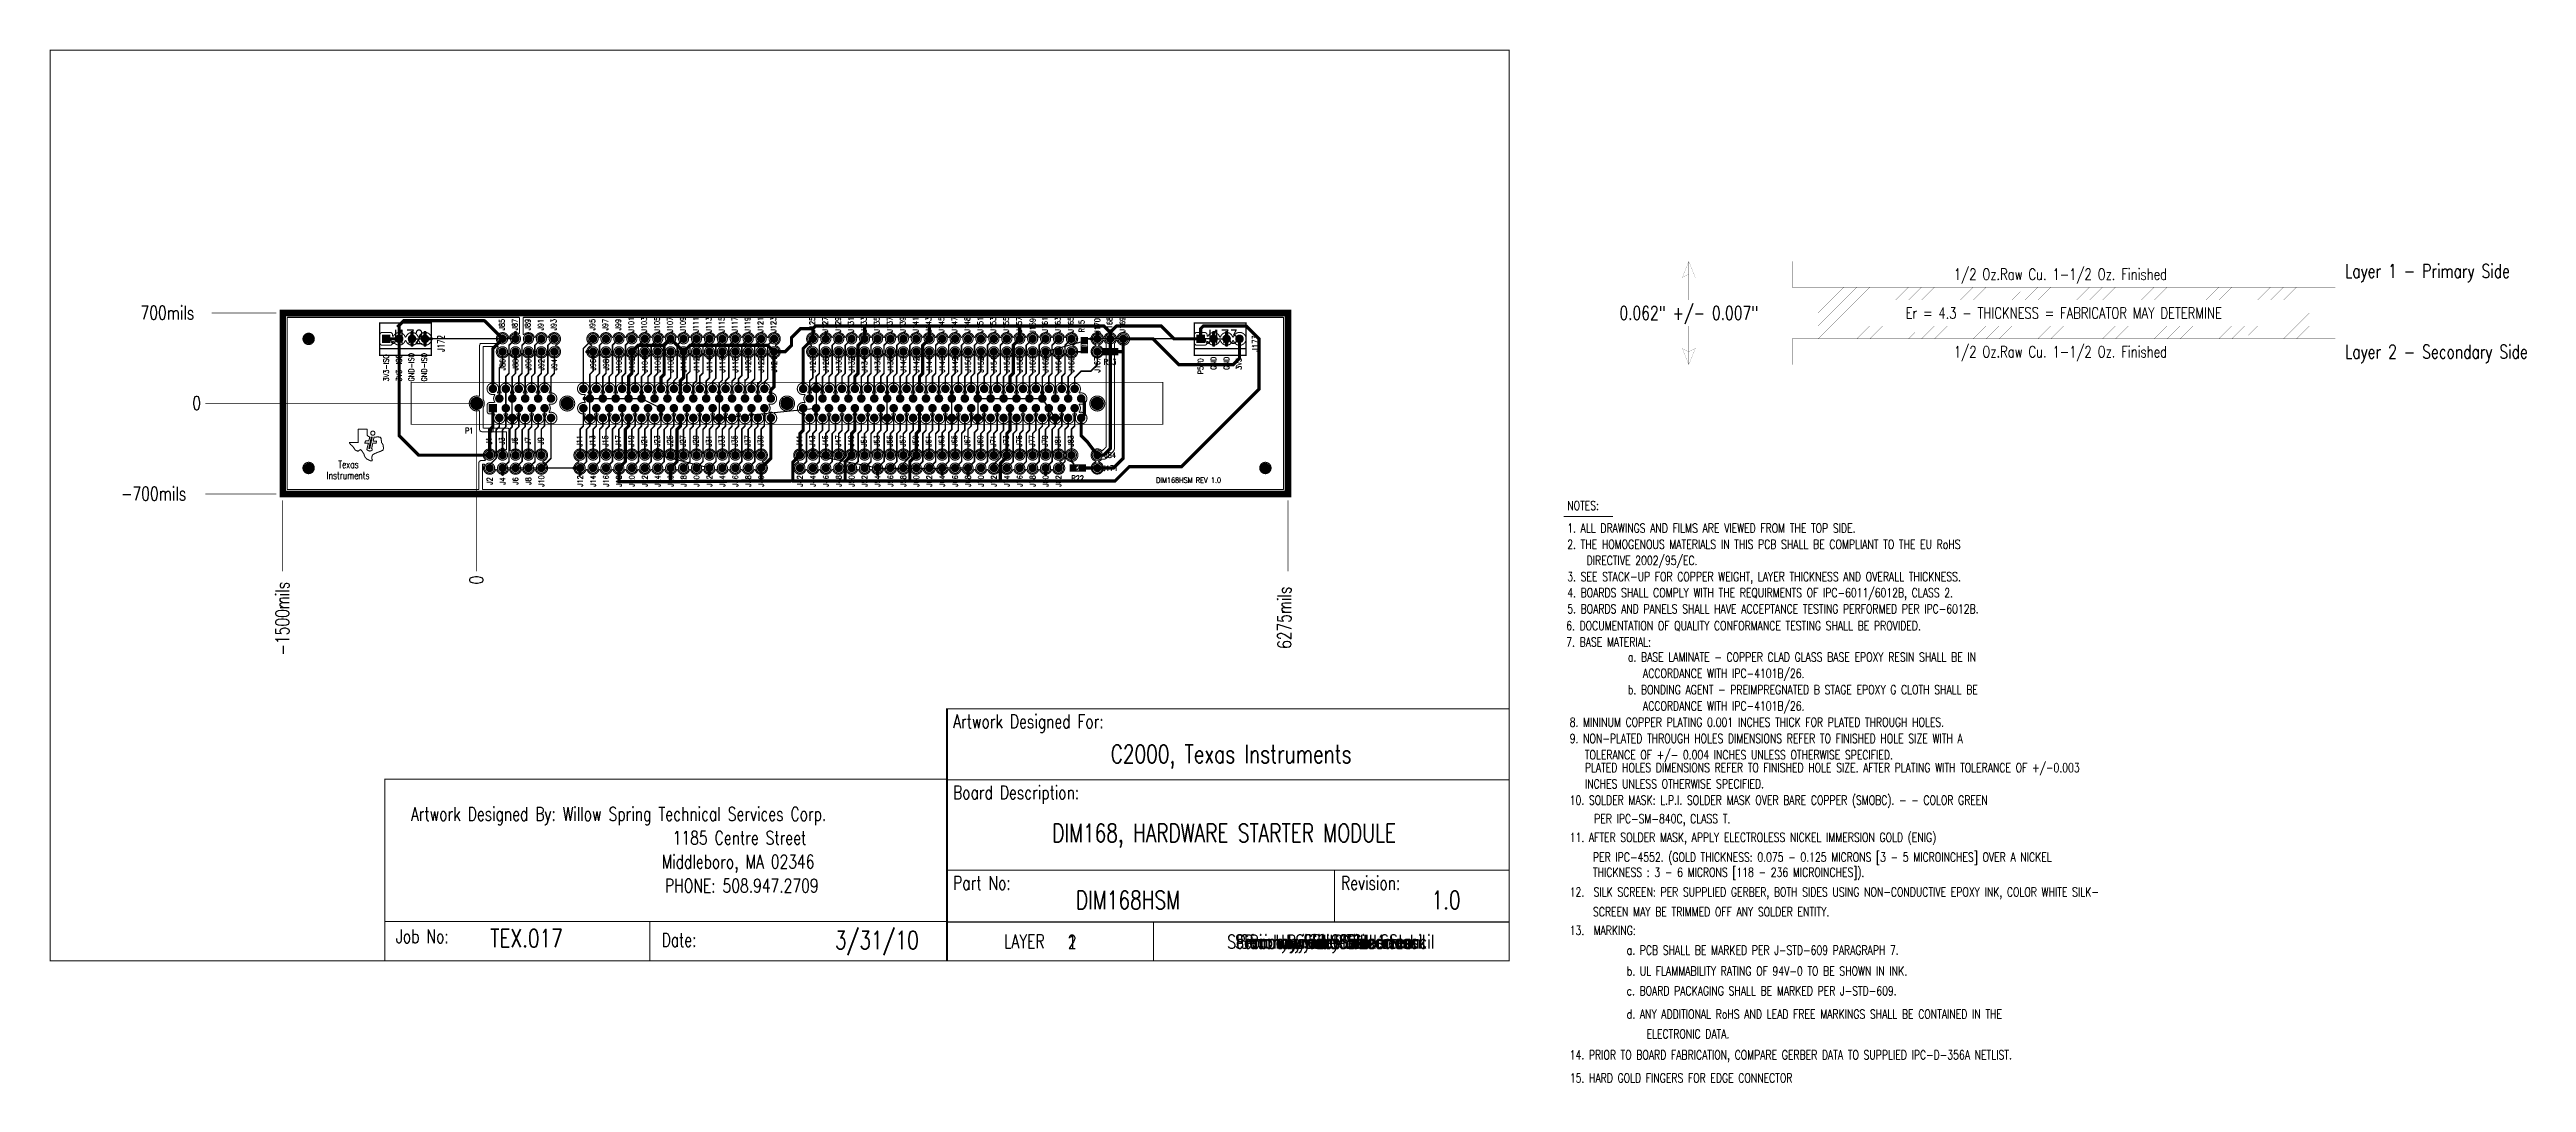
# Model space of a CAD drawing. Extents: x -3.3 to 15.9, y -5.3 to 2.7.
import ezdxf
from ezdxf.enums import TextEntityAlignment as Align

# ---------------------------------------------------------------- set-up
doc = ezdxf.new("R2010")
doc.units = 0
for name, pattern in [('SIG_0', [2, 1, 1]), ('SIG_1', [2, 1, 1]), ('SIG_10', [2, 1, 1]), ('SIG_100', [2, 1, 1]), ('SIG_101', [2, 1, 1]), ('SIG_102', [2, 1, 1]), ('SIG_103', [2, 1, 1]), ('SIG_104', [2, 1, 1]), ('SIG_105', [2, 1, 1]), ('SIG_106', [2, 1, 1]), ('SIG_107', [2, 1, 1]), ('SIG_108', [2, 1, 1]), ('SIG_109', [2, 1, 1]), ('SIG_11', [2, 1, 1]), ('SIG_110', [2, 1, 1]), ('SIG_111', [2, 1, 1]), ('SIG_112', [2, 1, 1]), ('SIG_113', [2, 1, 1]), ('SIG_114', [2, 1, 1]), ('SIG_115', [2, 1, 1]), ('SIG_116', [2, 1, 1]), ('SIG_117', [2, 1, 1]), ('SIG_118', [2, 1, 1]), ('SIG_119', [2, 1, 1]), ('SIG_12', [2, 1, 1]), ('SIG_120', [2, 1, 1]), ('SIG_121', [2, 1, 1]), ('SIG_122', [2, 1, 1]), ('SIG_123', [2, 1, 1]), ('SIG_124', [2, 1, 1]), ('SIG_125', [2, 1, 1]), ('SIG_126', [2, 1, 1]), ('SIG_127', [2, 1, 1]), ('SIG_128', [2, 1, 1]), ('SIG_129', [2, 1, 1]), ('SIG_13', [2, 1, 1]), ('SIG_130', [2, 1, 1]), ('SIG_131', [2, 1, 1]), ('SIG_132', [2, 1, 1]), ('SIG_133', [2, 1, 1]), ('SIG_14', [2, 1, 1]), ('SIG_15', [2, 1, 1]), ('SIG_16', [2, 1, 1]), ('SIG_17', [2, 1, 1]), ('SIG_18', [2, 1, 1]), ('SIG_19', [2, 1, 1]), ('SIG_2', [2, 1, 1]), ('SIG_20', [2, 1, 1]), ('SIG_21', [2, 1, 1]), ('SIG_22', [2, 1, 1]), ('SIG_23', [2, 1, 1]), ('SIG_24', [2, 1, 1]), ('SIG_25', [2, 1, 1]), ('SIG_26', [2, 1, 1]), ('SIG_27', [2, 1, 1]), ('SIG_28', [2, 1, 1]), ('SIG_29', [2, 1, 1]), ('SIG_3', [2, 1, 1]), ('SIG_30', [2, 1, 1]), ('SIG_31', [2, 1, 1]), ('SIG_32', [2, 1, 1]), ('SIG_33', [2, 1, 1]), ('SIG_34', [2, 1, 1]), ('SIG_35', [2, 1, 1]), ('SIG_36', [2, 1, 1]), ('SIG_37', [2, 1, 1]), ('SIG_38', [2, 1, 1]), ('SIG_39', [2, 1, 1]), ('SIG_4', [2, 1, 1]), ('SIG_40', [2, 1, 1]), ('SIG_41', [2, 1, 1]), ('SIG_42', [2, 1, 1]), ('SIG_43', [2, 1, 1]), ('SIG_44', [2, 1, 1]), ('SIG_45', [2, 1, 1]), ('SIG_46', [2, 1, 1]), ('SIG_47', [2, 1, 1]), ('SIG_48', [2, 1, 1]), ('SIG_49', [2, 1, 1]), ('SIG_5', [2, 1, 1]), ('SIG_50', [2, 1, 1]), ('SIG_51', [2, 1, 1]), ('SIG_52', [2, 1, 1]), ('SIG_53', [2, 1, 1]), ('SIG_54', [2, 1, 1]), ('SIG_55', [2, 1, 1]), ('SIG_56', [2, 1, 1]), ('SIG_57', [2, 1, 1]), ('SIG_58', [2, 1, 1]), ('SIG_59', [2, 1, 1]), ('SIG_6', [2, 1, 1]), ('SIG_60', [2, 1, 1]), ('SIG_61', [2, 1, 1]), ('SIG_62', [2, 1, 1]), ('SIG_63', [2, 1, 1]), ('SIG_64', [2, 1, 1]), ('SIG_65', [2, 1, 1]), ('SIG_66', [2, 1, 1]), ('SIG_67', [2, 1, 1]), ('SIG_68', [2, 1, 1]), ('SIG_69', [2, 1, 1]), ('SIG_7', [2, 1, 1]), ('SIG_70', [2, 1, 1]), ('SIG_71', [2, 1, 1]), ('SIG_72', [2, 1, 1]), ('SIG_73', [2, 1, 1]), ('SIG_74', [2, 1, 1]), ('SIG_75', [2, 1, 1]), ('SIG_76', [2, 1, 1]), ('SIG_77', [2, 1, 1]), ('SIG_78', [2, 1, 1]), ('SIG_79', [2, 1, 1]), ('SIG_8', [2, 1, 1]), ('SIG_80', [2, 1, 1]), ('SIG_81', [2, 1, 1]), ('SIG_82', [2, 1, 1]), ('SIG_83', [2, 1, 1]), ('SIG_84', [2, 1, 1]), ('SIG_85', [2, 1, 1]), ('SIG_86', [2, 1, 1]), ('SIG_87', [2, 1, 1]), ('SIG_88', [2, 1, 1]), ('SIG_89', [2, 1, 1]), ('SIG_9', [2, 1, 1]), ('SIG_90', [2, 1, 1]), ('SIG_91', [2, 1, 1]), ('SIG_92', [2, 1, 1]), ('SIG_93', [2, 1, 1]), ('SIG_94', [2, 1, 1]), ('SIG_95', [2, 1, 1]), ('SIG_96', [2, 1, 1]), ('SIG_97', [2, 1, 1]), ('SIG_98', [2, 1, 1]), ('SIG_99', [2, 1, 1]), ('TRMIDX_2048', [2, 1, 1]), ('TRMIDX_4096', [2, 1, 1])]:
    doc.linetypes.add(name, pattern=pattern)
for name, color, linetype in [('2D_LINE_116', 186, 'CONTINUOUS'), ('2D_LINE_122', 171, 'CONTINUOUS'), ('2D_LINE_123', 255, 'CONTINUOUS'), ('2D_LINE_125', 3, 'CONTINUOUS'), ('2D_LINE_126', 6, 'CONTINUOUS'), ('BOARD_OUTLINE_00', 254, 'CONTINUOUS'), ('DIMENSION1_122', 254, 'CONTINUOUS'), ('DIMENSION2_122', 254, 'CONTINUOUS'), ('DIMENSION3_122', 254, 'CONTINUOUS'), ('DIMENSION4_122', 254, 'CONTINUOUS'), ('DIMENSION5_122', 254, 'CONTINUOUS'), ('DIMENSION6_122', 254, 'CONTINUOUS'), ('DIMENSION7_122', 254, 'CONTINUOUS'), ('DRIL_NPLTE_THRU_01', 16, 'CONTINUOUS'), ('DRIL_NPLTE_THRU_02', 176, 'CONTINUOUS'), ('DRIL_PLTE_THRU_01', 16, 'CONTINUOUS'), ('DRIL_PLTE_THRU_02', 176, 'CONTINUOUS'), ('DRIL_SYMBOL', 254, 'CONTINUOUS'), ('LINK_00', 254, 'CONTINUOUS'), ('PADS_BOT', 5, 'CONTINUOUS'), ('PADS_INNER', 1, 'CONTINUOUS'), ('PADS_TOP', 1, 'CONTINUOUS'), ('PADS_XR_131', 3, 'CONTINUOUS'), ('PADS_XR_132', 6, 'CONTINUOUS'), ('PADS_XR_133', 254, 'CONTINUOUS'), ('PART_NAME_123', 255, 'CONTINUOUS'), ('PART_NAME_129', 2, 'CONTINUOUS'), ('PART_TOP_2DLINE_123', 255, 'CONTINUOUS'), ('PART_TOP_2DLINE_129', 2, 'CONTINUOUS'), ('PART_TOP_TEXT_123', 255, 'CONTINUOUS'), ('POUR_OUTLINE_02', 5, 'CONTINUOUS'), ('POUR_PADTHERM_02', 5, 'CONTINUOUS'), ('POUR_VOID_02', 5, 'CONTINUOUS'), ('TEXT_01', 1, 'CONTINUOUS'), ('TEXT_02', 5, 'CONTINUOUS'), ('TEXT_116', 186, 'CONTINUOUS'), ('TEXT_122', 171, 'CONTINUOUS'), ('TEXT_123', 255, 'CONTINUOUS'), ('TEXT_124', 216, 'CONTINUOUS'), ('TEXT_125', 3, 'CONTINUOUS'), ('TEXT_126', 6, 'CONTINUOUS'), ('TEXT_127', 254, 'CONTINUOUS'), ('TEXT_128', 253, 'CONTINUOUS'), ('TRACE_01', 1, 'CONTINUOUS'), ('TRACE_02', 5, 'CONTINUOUS')]:
    doc.layers.add(name, color=color, linetype=linetype)
doc.styles.add('W0$001', font='simplex', dxfattribs={"width": 0.75})
doc.styles.add('W0$005', font='simplex', dxfattribs={"width": 0.75})
doc.styles.add('W0$006', font='simplex', dxfattribs={"width": 0.75})
doc.styles.add('W0$008', font='simplex', dxfattribs={"width": 0.75})
doc.styles.add('W0$01', font='simplex', dxfattribs={"width": 0.75})

# ---------------------------------------------------------------- blocks, each defined once
blk = doc.blocks.new('SMOOTH_0$01')
at = {"const_width": 0.005}
blk.add_lwpolyline([(-0.0025, 0, 1), (0.0025, 0, 1)], format="xyb", close=True, dxfattribs=at)
blk = doc.blocks.new('BOARD_4')
at = {"layer": 'BOARD_OUTLINE_00', "const_width": 0.01}
blk.add_lwpolyline([(-0.025, -0.6125), (7.75, -0.6125), (7.75, -2.0125), (-0.025, -2.0125)], close=True, dxfattribs=at)
at = {"layer": 'BOARD_OUTLINE_00'}
for p in [(-0.025, -0.6125), (7.75, -0.6125), (-0.025, -2.0125), (7.75, -2.0125)]:
    blk.add_blockref('SMOOTH_0$01', p, dxfattribs=at)
blk = doc.blocks.new('SMOOTH_0$008')
at = {"const_width": 0.004}
blk.add_lwpolyline([(-0.002, 0, 1), (0.002, 0, 1)], format="xyb", close=True, dxfattribs=at)
blk = doc.blocks.new('DRAWING_5')
at = {"layer": '2D_LINE_116', "const_width": 0.008}
blk.add_lwpolyline([(-11.285, 0), (0, 0), (0, 7.048), (-11.285, 7.048)], close=True, dxfattribs=at)
at = {"layer": '2D_LINE_116'}
for p in [(-11.285, 7.048), (0, 7.048), (-11.285, 0), (0, 0)]:
    blk.add_blockref('SMOOTH_0$008', p, dxfattribs=at)
blk = doc.blocks.new('DRAWING_6')
at = {"layer": '2D_LINE_116', "const_width": 0.008}
blk.add_lwpolyline([(-4.345, 0), (0, 0), (0, 1.95), (-4.345, 1.95)], close=True, dxfattribs=at)
at = {"layer": '2D_LINE_116'}
for p in [(-4.345, 1.95), (0, 1.95), (-4.345, 0), (0, 0)]:
    blk.add_blockref('SMOOTH_0$008', p, dxfattribs=at)
blk = doc.blocks.new('DRAWING_7')
at = {"layer": '2D_LINE_116', "const_width": 0.008}
blk.add_lwpolyline([(-4.35, 1.4), (0, 1.4), (0, 0), (-4.35, 0)], close=True, dxfattribs=at)
at = {"layer": '2D_LINE_116'}
for p in [(-4.35, 1.4), (0, 1.4), (-4.35, 0), (0, 0)]:
    blk.add_blockref('SMOOTH_0$008', p, dxfattribs=at)
blk = doc.blocks.new('DRAWING_8')
at = {"layer": '2D_LINE_116', "const_width": 0.008}
blk.add_lwpolyline([(-4.35, 0.3), (0, 0.3), (0, 0), (-4.35, 0)], close=True, dxfattribs=at)
at = {"layer": '2D_LINE_116'}
for p in [(-4.35, 0.3), (0, 0.3), (-4.35, 0), (0, 0)]:
    blk.add_blockref('SMOOTH_0$008', p, dxfattribs=at)
blk = doc.blocks.new('DRAWING_9')
at = {"layer": '2D_LINE_116', "const_width": 0.008}
blk.add_lwpolyline([(-4.35, 0.3), (-2.75, 0.3), (-2.75, 0), (-4.35, 0)], close=True, dxfattribs=at)
at = {"layer": '2D_LINE_116'}
for p in [(-4.35, 0.3), (-2.75, 0.3), (-4.35, 0), (-2.75, 0)]:
    blk.add_blockref('SMOOTH_0$008', p, dxfattribs=at)
blk = doc.blocks.new('DRAWING_10')
at = {"layer": '2D_LINE_116', "const_width": 0.008}
blk.add_lwpolyline([(-4.35, 1.4), (0, 1.4), (0, 1.95), (-4.35, 1.95)], close=True, dxfattribs=at)
at = {"layer": '2D_LINE_116'}
for p in [(-4.35, 1.95), (0, 1.95), (-4.35, 1.4), (0, 1.4)]:
    blk.add_blockref('SMOOTH_0$008', p, dxfattribs=at)
blk = doc.blocks.new('DRAWING_11')
at = {"layer": '2D_LINE_116', "const_width": 0.008}
blk.add_lwpolyline([(-4.35, 0.7), (0, 0.7), (0, 1.4), (-4.35, 1.4)], close=True, dxfattribs=at)
at = {"layer": '2D_LINE_116'}
for p in [(-4.35, 1.4), (0, 1.4), (-4.35, 0.7), (0, 0.7)]:
    blk.add_blockref('SMOOTH_0$008', p, dxfattribs=at)
blk = doc.blocks.new('DRAWING_12')
at = {"layer": '2D_LINE_116', "const_width": 0.008}
blk.add_lwpolyline([(-1.35, 0.3), (0, 0.3), (0, 0.7), (-1.35, 0.7)], close=True, dxfattribs=at)
at = {"layer": '2D_LINE_116'}
for p in [(-1.35, 0.7), (0, 0.7), (-1.35, 0.3), (0, 0.3)]:
    blk.add_blockref('SMOOTH_0$008', p, dxfattribs=at)
blk = doc.blocks.new('DRAWING_13')
at = {"layer": '2D_LINE_116', "const_width": 0.008}
blk.add_lwpolyline([(-6.645, 0), (-4.345, 0), (-4.345, 0.305), (-6.645, 0.305)], close=True, dxfattribs=at)
at = {"layer": '2D_LINE_116'}
for p in [(-6.645, 0.305), (-4.345, 0.305), (-6.645, 0), (-4.345, 0)]:
    blk.add_blockref('SMOOTH_0$008', p, dxfattribs=at)
blk = doc.blocks.new('DRAWING_14')
at = {"layer": '2D_LINE_116', "const_width": 0.008}
blk.add_lwpolyline([(-8.695, 1.405), (-4.345, 1.405), (-4.345, 0.305), (-8.695, 0.305)], close=True, dxfattribs=at)
at = {"layer": '2D_LINE_116'}
for p in [(-8.695, 1.405), (-4.345, 1.405), (-8.695, 0.305), (-4.345, 0.305)]:
    blk.add_blockref('SMOOTH_0$008', p, dxfattribs=at)
blk = doc.blocks.new('DRAWING_15')
at = {"layer": '2D_LINE_116', "const_width": 0.008}
blk.add_lwpolyline([(-6.395, 0), (-4.345, 0), (-4.345, 0.305), (-6.395, 0.305)], close=True, dxfattribs=at)
at = {"layer": '2D_LINE_116'}
for p in [(-6.395, 0.305), (-4.345, 0.305), (-6.395, 0), (-4.345, 0)]:
    blk.add_blockref('SMOOTH_0$008', p, dxfattribs=at)
blk = doc.blocks.new('SMOOTH_0$05')
at = {"const_width": 0.025}
blk.add_lwpolyline([(-0.0125, 0, 1), (0.0125, 0, 1)], format="xyb", close=True, dxfattribs=at)
blk = doc.blocks.new('DRAWING_16')
at = {"layer": '2D_LINE_125', "const_width": 0.05}
blk.add_lwpolyline([(-0.025, -0.6125), (7.75, -0.6125), (7.75, -2.0125), (-0.025, -2.0125)], close=True, dxfattribs=at)
at = {"layer": '2D_LINE_125'}
for p in [(-0.025, -0.6125), (7.75, -0.6125), (-0.025, -2.0125), (7.75, -2.0125)]:
    blk.add_blockref('SMOOTH_0$05', p, dxfattribs=at)
blk = doc.blocks.new('DRAWING_17')
at = {"layer": '2D_LINE_126', "const_width": 0.05}
blk.add_lwpolyline([(-0.025, -0.6125), (7.75, -0.6125), (7.75, -2.0125), (-0.025, -2.0125)], close=True, dxfattribs=at)
at = {"layer": '2D_LINE_126'}
for p in [(-0.025, -0.6125), (7.75, -0.6125), (-0.025, -2.0125), (7.75, -2.0125)]:
    blk.add_blockref('SMOOTH_0$05', p, dxfattribs=at)
blk = doc.blocks.new('D_2dfeghi_18')
at = {"layer": 'DIMENSION1_122', "linetype": 'TRMIDX_4096', "const_width": 0.005}
blk.add_lwpolyline([(-2.05, 0)], close=True, dxfattribs=at)
at = {"layer": 'DIMENSION2_122', "linetype": 'TRMIDX_4096', "const_width": 0.005}
blk.add_lwpolyline([(-2.05, -0.7)], close=True, dxfattribs=at)
at = {"layer": 'DIMENSION3_122', "linetype": 'TRMIDX_4096', "const_width": 0.005}
blk.add_lwpolyline([(-2.05, 0), (-2.05, 0), (-2.05, 0)], close=True, dxfattribs=at)
at = {"layer": 'DIMENSION4_122', "linetype": 'TRMIDX_4096', "const_width": 0.005}
blk.add_lwpolyline([(-2.05, -0.7), (-2.05, -0.7), (-2.05, -0.7)], close=True, dxfattribs=at)
at = {"layer": 'DIMENSION5_122', "linetype": 'TRMIDX_4096', "const_width": 0.005}
blk.add_lwpolyline([(-0.05, 0), (-2.1, 0)], dxfattribs=at)
at = {"layer": 'DIMENSION6_122', "linetype": 'TRMIDX_4096', "const_width": 0.005}
blk.add_lwpolyline([(-1.55, -0.7), (-2.1, -0.7)], dxfattribs=at)
at = {"layer": 'DIMENSION7_122', "linetype": 'TRMIDX_4096', "const_width": 0.001}
for points in [[(0, 0), (0, 0)], [(-1.5, -0.7), (-1.5, -0.7)]]:
    blk.add_lwpolyline(points, dxfattribs=at)
at = {"layer": 'TEXT_122', "style": 'W0$005', "width": 0.75}
for s, p in [('0', (-2.2, -0.05)), ('-700mils', (-2.75, -0.75))]:
    blk.add_text(s, height=0.105, dxfattribs=at).set_placement(p)
blk = doc.blocks.new('D_2dfeghi_19')
at = {"layer": 'DIMENSION1_122', "linetype": 'TRMIDX_4096', "const_width": 0.005}
blk.add_lwpolyline([(-2, 0)], close=True, dxfattribs=at)
at = {"layer": 'DIMENSION2_122', "linetype": 'TRMIDX_4096', "const_width": 0.005}
blk.add_lwpolyline([(-2, 0.7)], close=True, dxfattribs=at)
at = {"layer": 'DIMENSION3_122', "linetype": 'TRMIDX_4096', "const_width": 0.005}
blk.add_lwpolyline([(-2, 0), (-2, 0), (-2, 0)], close=True, dxfattribs=at)
at = {"layer": 'DIMENSION4_122', "linetype": 'TRMIDX_4096', "const_width": 0.005}
blk.add_lwpolyline([(-2, 0.7), (-2, 0.7), (-2, 0.7)], close=True, dxfattribs=at)
at = {"layer": 'DIMENSION5_122', "linetype": 'TRMIDX_4096', "const_width": 0.005}
blk.add_lwpolyline([(-0.05, 0), (-2.05, 0)], dxfattribs=at)
at = {"layer": 'DIMENSION6_122', "linetype": 'TRMIDX_4096', "const_width": 0.005}
blk.add_lwpolyline([(-1.55, 0.7), (-2.05, 0.7)], dxfattribs=at)
at = {"layer": 'DIMENSION7_122', "linetype": 'TRMIDX_4096', "const_width": 0.001}
for points in [[(-1.5, 0.7), (-1.5, 0.7)], [(0, 0), (0, 0)]]:
    blk.add_lwpolyline(points, dxfattribs=at)
at = {"layer": 'TEXT_122', "style": 'W0$005', "width": 0.75}
blk.add_text('700mils', height=0.105, dxfattribs=at).set_placement((-2.6, 0.65))
blk = doc.blocks.new('D_1dfeghi_20')
at = {"layer": 'DIMENSION1_122', "linetype": 'TRMIDX_2048', "const_width": 0.005}
blk.add_lwpolyline([(0, -1.25)], close=True, dxfattribs=at)
at = {"layer": 'DIMENSION2_122', "linetype": 'TRMIDX_2048', "const_width": 0.005}
blk.add_lwpolyline([(-1.5, -1.25)], close=True, dxfattribs=at)
at = {"layer": 'DIMENSION3_122', "linetype": 'TRMIDX_2048', "const_width": 0.005}
blk.add_lwpolyline([(0, -1.25), (0, -1.25), (0, -1.25)], close=True, dxfattribs=at)
at = {"layer": 'DIMENSION4_122', "linetype": 'TRMIDX_2048', "const_width": 0.005}
blk.add_lwpolyline([(-1.5, -1.25), (-1.5, -1.25), (-1.5, -1.25)], close=True, dxfattribs=at)
at = {"layer": 'DIMENSION5_122', "linetype": 'TRMIDX_2048', "const_width": 0.005}
blk.add_lwpolyline([(0, -0.05), (0, -1.3)], dxfattribs=at)
at = {"layer": 'DIMENSION6_122', "linetype": 'TRMIDX_2048', "const_width": 0.005}
blk.add_lwpolyline([(-1.5, -0.75), (-1.5, -1.3)], dxfattribs=at)
at = {"layer": 'DIMENSION7_122', "linetype": 'TRMIDX_2048', "const_width": 0.001}
for points in [[(0, 0), (0, 0)], [(-1.5, -0.7), (-1.5, -0.7)]]:
    blk.add_lwpolyline(points, dxfattribs=at)
at = {"layer": 'TEXT_122', "style": 'W0$005', "width": 0.75}
for s, p in [('-1500mils', (-1.45, -1.95)), ('0', (0.05, -1.4))]:
    blk.add_text(s, height=0.105, rotation=90, dxfattribs=at).set_placement(p)
blk = doc.blocks.new('D_1dfeghi_21')
at = {"layer": 'DIMENSION1_122', "linetype": 'TRMIDX_2048', "const_width": 0.005}
blk.add_lwpolyline([(0, -1.25)], close=True, dxfattribs=at)
at = {"layer": 'DIMENSION2_122', "linetype": 'TRMIDX_2048', "const_width": 0.005}
blk.add_lwpolyline([(6.275, -1.25)], close=True, dxfattribs=at)
at = {"layer": 'DIMENSION3_122', "linetype": 'TRMIDX_2048', "const_width": 0.005}
blk.add_lwpolyline([(0, -1.25), (0, -1.25), (0, -1.25)], close=True, dxfattribs=at)
at = {"layer": 'DIMENSION4_122', "linetype": 'TRMIDX_2048', "const_width": 0.005}
blk.add_lwpolyline([(6.275, -1.25), (6.275, -1.25), (6.275, -1.25)], close=True, dxfattribs=at)
at = {"layer": 'DIMENSION5_122', "linetype": 'TRMIDX_2048', "const_width": 0.005}
blk.add_lwpolyline([(0, -0.05), (0, -1.3)], dxfattribs=at)
at = {"layer": 'DIMENSION6_122', "linetype": 'TRMIDX_2048', "const_width": 0.005}
blk.add_lwpolyline([(6.275, -0.75), (6.275, -1.3)], dxfattribs=at)
at = {"layer": 'DIMENSION7_122', "linetype": 'TRMIDX_2048', "const_width": 0.001}
for points in [[(0, 0), (0, 0)], [(6.275, -0.7), (6.275, -0.7)]]:
    blk.add_lwpolyline(points, dxfattribs=at)
at = {"layer": 'TEXT_122', "style": 'W0$005', "width": 0.75}
blk.add_text('6275mils', height=0.105, rotation=90, dxfattribs=at).set_placement((6.3, -1.9))
blk = doc.blocks.new('DRAWING_22')
at = {"layer": '2D_LINE_122', "const_width": 0.008}
blk.add_lwpolyline([(-1.39, -2.725), (-1.015, -2.725)], dxfattribs=at)
at = {"layer": '2D_LINE_122'}
for p in [(-1.39, -2.725), (-1.015, -2.725)]:
    blk.add_blockref('SMOOTH_0$008', p, dxfattribs=at)
blk = doc.blocks.new('SMOOTH_0$001')
at = {"const_width": 0.0005}
blk.add_lwpolyline([(-0.00025, 0, 1), (0.00025, 0, 1)], format="xyb", close=True, dxfattribs=at)
blk = doc.blocks.new('DRAWING_23')
at = {"layer": '2D_LINE_122', "const_width": 0.001}
blk.add_lwpolyline([(0.375, -1.35), (4.575, -1.35), (4.575, -1.55), (0.375, -1.55)], close=True, dxfattribs=at)
at = {"layer": '2D_LINE_122'}
for p in [(0.375, -1.35), (4.575, -1.35), (0.375, -1.55), (4.575, -1.55)]:
    blk.add_blockref('SMOOTH_0$001', p, dxfattribs=at)
blk = doc.blocks.new('DRAWING_24')
at = {"layer": '2D_LINE_122', "const_width": 0.001}
blk.add_lwpolyline([(0.375, -0.75), (4.575, -0.75), (4.575, -0.95), (0.375, -0.95)], close=True, dxfattribs=at)
at = {"layer": '2D_LINE_122'}
for p in [(0.375, -0.75), (4.575, -0.75), (0.375, -0.95), (4.575, -0.95)]:
    blk.add_blockref('SMOOTH_0$001', p, dxfattribs=at)
blk = doc.blocks.new('DRAWING_25')
at = {"layer": '2D_LINE_122', "const_width": 0.001}
blk.add_lwpolyline([(0.575, -0.95), (4.375, -0.95), (4.375, -1.35), (0.575, -1.35)], close=True, dxfattribs=at)
at = {"layer": '2D_LINE_122'}
for p in [(0.575, -0.95), (4.375, -0.95), (0.575, -1.35), (4.375, -1.35)]:
    blk.add_blockref('SMOOTH_0$001', p, dxfattribs=at)
blk = doc.blocks.new('DRAWING_26')
at = {"layer": '2D_LINE_122', "const_width": 0.001}
blk.add_lwpolyline([(0.675, -0.95), (0.575, -1.05)], dxfattribs=at)
at = {"layer": '2D_LINE_122'}
for p in [(0.675, -0.95), (0.575, -1.05)]:
    blk.add_blockref('SMOOTH_0$001', p, dxfattribs=at)
blk = doc.blocks.new('DRAWING_27')
at = {"layer": '2D_LINE_122', "const_width": 0.001}
blk.add_lwpolyline([(0.775, -0.95), (0.575, -1.15)], dxfattribs=at)
at = {"layer": '2D_LINE_122'}
for p in [(0.775, -0.95), (0.575, -1.15)]:
    blk.add_blockref('SMOOTH_0$001', p, dxfattribs=at)
blk = doc.blocks.new('DRAWING_28')
at = {"layer": '2D_LINE_122', "const_width": 0.001}
blk.add_lwpolyline([(0.875, -0.95), (0.575, -1.25)], dxfattribs=at)
at = {"layer": '2D_LINE_122'}
for p in [(0.875, -0.95), (0.575, -1.25)]:
    blk.add_blockref('SMOOTH_0$001', p, dxfattribs=at)
blk = doc.blocks.new('DRAWING_29')
at = {"layer": '2D_LINE_122', "const_width": 0.001}
blk.add_lwpolyline([(0.975, -0.95), (0.575, -1.35)], dxfattribs=at)
at = {"layer": '2D_LINE_122'}
for p in [(0.975, -0.95), (0.575, -1.35)]:
    blk.add_blockref('SMOOTH_0$001', p, dxfattribs=at)
blk = doc.blocks.new('DRAWING_30')
at = {"layer": '2D_LINE_122', "const_width": 0.001}
blk.add_lwpolyline([(1.075, -0.95), (0.975, -1.05)], dxfattribs=at)
at = {"layer": '2D_LINE_122'}
for p in [(1.075, -0.95), (0.975, -1.05)]:
    blk.add_blockref('SMOOTH_0$001', p, dxfattribs=at)
blk = doc.blocks.new('DRAWING_31')
at = {"layer": '2D_LINE_122', "const_width": 0.001}
blk.add_lwpolyline([(1.075, -1.05), (1.175, -0.95)], dxfattribs=at)
at = {"layer": '2D_LINE_122'}
for p in [(1.175, -0.95), (1.075, -1.05)]:
    blk.add_blockref('SMOOTH_0$001', p, dxfattribs=at)
blk = doc.blocks.new('DRAWING_32')
at = {"layer": '2D_LINE_122', "const_width": 0.001}
blk.add_lwpolyline([(1.175, -1.05), (1.275, -0.95)], dxfattribs=at)
at = {"layer": '2D_LINE_122'}
for p in [(1.275, -0.95), (1.175, -1.05)]:
    blk.add_blockref('SMOOTH_0$001', p, dxfattribs=at)
blk = doc.blocks.new('DRAWING_33')
at = {"layer": '2D_LINE_122', "const_width": 0.001}
blk.add_lwpolyline([(1.275, -1.05), (1.375, -0.95)], dxfattribs=at)
at = {"layer": '2D_LINE_122'}
for p in [(1.375, -0.95), (1.275, -1.05)]:
    blk.add_blockref('SMOOTH_0$001', p, dxfattribs=at)
blk = doc.blocks.new('DRAWING_34')
at = {"layer": '2D_LINE_122', "const_width": 0.001}
blk.add_lwpolyline([(1.375, -1.05), (1.475, -0.95)], dxfattribs=at)
at = {"layer": '2D_LINE_122'}
for p in [(1.475, -0.95), (1.375, -1.05)]:
    blk.add_blockref('SMOOTH_0$001', p, dxfattribs=at)
blk = doc.blocks.new('DRAWING_35')
at = {"layer": '2D_LINE_122', "const_width": 0.001}
blk.add_lwpolyline([(1.475, -1.05), (1.575, -0.95)], dxfattribs=at)
at = {"layer": '2D_LINE_122'}
for p in [(1.575, -0.95), (1.475, -1.05)]:
    blk.add_blockref('SMOOTH_0$001', p, dxfattribs=at)
blk = doc.blocks.new('DRAWING_36')
at = {"layer": '2D_LINE_122', "const_width": 0.001}
blk.add_lwpolyline([(1.575, -1.05), (1.675, -0.95)], dxfattribs=at)
at = {"layer": '2D_LINE_122'}
for p in [(1.675, -0.95), (1.575, -1.05)]:
    blk.add_blockref('SMOOTH_0$001', p, dxfattribs=at)
blk = doc.blocks.new('DRAWING_37')
at = {"layer": '2D_LINE_122', "const_width": 0.001}
blk.add_lwpolyline([(1.675, -1.05), (1.775, -0.95)], dxfattribs=at)
at = {"layer": '2D_LINE_122'}
for p in [(1.775, -0.95), (1.675, -1.05)]:
    blk.add_blockref('SMOOTH_0$001', p, dxfattribs=at)
blk = doc.blocks.new('DRAWING_38')
at = {"layer": '2D_LINE_122', "const_width": 0.001}
blk.add_lwpolyline([(1.775, -1.05), (1.875, -0.95)], dxfattribs=at)
at = {"layer": '2D_LINE_122'}
for p in [(1.875, -0.95), (1.775, -1.05)]:
    blk.add_blockref('SMOOTH_0$001', p, dxfattribs=at)
blk = doc.blocks.new('DRAWING_39')
at = {"layer": '2D_LINE_122', "const_width": 0.001}
blk.add_lwpolyline([(1.875, -1.05), (1.975, -0.95)], dxfattribs=at)
at = {"layer": '2D_LINE_122'}
for p in [(1.975, -0.95), (1.875, -1.05)]:
    blk.add_blockref('SMOOTH_0$001', p, dxfattribs=at)
blk = doc.blocks.new('DRAWING_40')
at = {"layer": '2D_LINE_122', "const_width": 0.001}
blk.add_lwpolyline([(1.975, -1.05), (2.075, -0.95)], dxfattribs=at)
at = {"layer": '2D_LINE_122'}
for p in [(2.075, -0.95), (1.975, -1.05)]:
    blk.add_blockref('SMOOTH_0$001', p, dxfattribs=at)
blk = doc.blocks.new('DRAWING_41')
at = {"layer": '2D_LINE_122', "const_width": 0.001}
blk.add_lwpolyline([(2.075, -1.05), (2.175, -0.95)], dxfattribs=at)
at = {"layer": '2D_LINE_122'}
for p in [(2.175, -0.95), (2.075, -1.05)]:
    blk.add_blockref('SMOOTH_0$001', p, dxfattribs=at)
blk = doc.blocks.new('DRAWING_42')
at = {"layer": '2D_LINE_122', "const_width": 0.001}
blk.add_lwpolyline([(2.175, -1.05), (2.275, -0.95)], dxfattribs=at)
at = {"layer": '2D_LINE_122'}
for p in [(2.275, -0.95), (2.175, -1.05)]:
    blk.add_blockref('SMOOTH_0$001', p, dxfattribs=at)
blk = doc.blocks.new('DRAWING_43')
at = {"layer": '2D_LINE_122', "const_width": 0.001}
blk.add_lwpolyline([(2.275, -1.05), (2.375, -0.95)], dxfattribs=at)
at = {"layer": '2D_LINE_122'}
for p in [(2.375, -0.95), (2.275, -1.05)]:
    blk.add_blockref('SMOOTH_0$001', p, dxfattribs=at)
blk = doc.blocks.new('DRAWING_44')
at = {"layer": '2D_LINE_122', "const_width": 0.001}
blk.add_lwpolyline([(2.375, -1.05), (2.475, -0.95)], dxfattribs=at)
at = {"layer": '2D_LINE_122'}
for p in [(2.475, -0.95), (2.375, -1.05)]:
    blk.add_blockref('SMOOTH_0$001', p, dxfattribs=at)
blk = doc.blocks.new('DRAWING_45')
at = {"layer": '2D_LINE_122', "const_width": 0.001}
blk.add_lwpolyline([(2.475, -1.05), (2.575, -0.95)], dxfattribs=at)
at = {"layer": '2D_LINE_122'}
for p in [(2.575, -0.95), (2.475, -1.05)]:
    blk.add_blockref('SMOOTH_0$001', p, dxfattribs=at)
blk = doc.blocks.new('DRAWING_46')
at = {"layer": '2D_LINE_122', "const_width": 0.001}
blk.add_lwpolyline([(2.575, -1.05), (2.675, -0.95)], dxfattribs=at)
at = {"layer": '2D_LINE_122'}
for p in [(2.675, -0.95), (2.575, -1.05)]:
    blk.add_blockref('SMOOTH_0$001', p, dxfattribs=at)
blk = doc.blocks.new('DRAWING_47')
at = {"layer": '2D_LINE_122', "const_width": 0.001}
blk.add_lwpolyline([(2.675, -1.05), (2.775, -0.95)], dxfattribs=at)
at = {"layer": '2D_LINE_122'}
for p in [(2.775, -0.95), (2.675, -1.05)]:
    blk.add_blockref('SMOOTH_0$001', p, dxfattribs=at)
blk = doc.blocks.new('DRAWING_48')
at = {"layer": '2D_LINE_122', "const_width": 0.001}
blk.add_lwpolyline([(2.775, -1.05), (2.875, -0.95)], dxfattribs=at)
at = {"layer": '2D_LINE_122'}
for p in [(2.875, -0.95), (2.775, -1.05)]:
    blk.add_blockref('SMOOTH_0$001', p, dxfattribs=at)
blk = doc.blocks.new('DRAWING_49')
at = {"layer": '2D_LINE_122', "const_width": 0.001}
blk.add_lwpolyline([(2.875, -1.05), (2.975, -0.95)], dxfattribs=at)
at = {"layer": '2D_LINE_122'}
for p in [(2.975, -0.95), (2.875, -1.05)]:
    blk.add_blockref('SMOOTH_0$001', p, dxfattribs=at)
blk = doc.blocks.new('DRAWING_50')
at = {"layer": '2D_LINE_122', "const_width": 0.001}
blk.add_lwpolyline([(2.975, -1.05), (3.075, -0.95)], dxfattribs=at)
at = {"layer": '2D_LINE_122'}
for p in [(3.075, -0.95), (2.975, -1.05)]:
    blk.add_blockref('SMOOTH_0$001', p, dxfattribs=at)
blk = doc.blocks.new('DRAWING_51')
at = {"layer": '2D_LINE_122', "const_width": 0.001}
blk.add_lwpolyline([(3.075, -1.05), (3.175, -0.95)], dxfattribs=at)
at = {"layer": '2D_LINE_122'}
for p in [(3.175, -0.95), (3.075, -1.05)]:
    blk.add_blockref('SMOOTH_0$001', p, dxfattribs=at)
blk = doc.blocks.new('DRAWING_52')
at = {"layer": '2D_LINE_122', "const_width": 0.001}
blk.add_lwpolyline([(3.175, -1.05), (3.275, -0.95)], dxfattribs=at)
at = {"layer": '2D_LINE_122'}
for p in [(3.275, -0.95), (3.175, -1.05)]:
    blk.add_blockref('SMOOTH_0$001', p, dxfattribs=at)
blk = doc.blocks.new('DRAWING_53')
at = {"layer": '2D_LINE_122', "const_width": 0.001}
blk.add_lwpolyline([(3.275, -1.05), (3.375, -0.95)], dxfattribs=at)
at = {"layer": '2D_LINE_122'}
for p in [(3.375, -0.95), (3.275, -1.05)]:
    blk.add_blockref('SMOOTH_0$001', p, dxfattribs=at)
blk = doc.blocks.new('DRAWING_54')
at = {"layer": '2D_LINE_122', "const_width": 0.001}
blk.add_lwpolyline([(3.375, -1.05), (3.475, -0.95)], dxfattribs=at)
at = {"layer": '2D_LINE_122'}
for p in [(3.475, -0.95), (3.375, -1.05)]:
    blk.add_blockref('SMOOTH_0$001', p, dxfattribs=at)
blk = doc.blocks.new('DRAWING_55')
at = {"layer": '2D_LINE_122', "const_width": 0.001}
blk.add_lwpolyline([(3.475, -1.05), (3.575, -0.95)], dxfattribs=at)
at = {"layer": '2D_LINE_122'}
for p in [(3.575, -0.95), (3.475, -1.05)]:
    blk.add_blockref('SMOOTH_0$001', p, dxfattribs=at)
blk = doc.blocks.new('DRAWING_56')
at = {"layer": '2D_LINE_122', "const_width": 0.001}
blk.add_lwpolyline([(3.575, -1.05), (3.675, -0.95)], dxfattribs=at)
at = {"layer": '2D_LINE_122'}
for p in [(3.675, -0.95), (3.575, -1.05)]:
    blk.add_blockref('SMOOTH_0$001', p, dxfattribs=at)
blk = doc.blocks.new('DRAWING_57')
at = {"layer": '2D_LINE_122', "const_width": 0.001}
blk.add_lwpolyline([(3.675, -1.05), (3.775, -0.95)], dxfattribs=at)
at = {"layer": '2D_LINE_122'}
for p in [(3.775, -0.95), (3.675, -1.05)]:
    blk.add_blockref('SMOOTH_0$001', p, dxfattribs=at)
blk = doc.blocks.new('DRAWING_58')
at = {"layer": '2D_LINE_122', "const_width": 0.001}
blk.add_lwpolyline([(3.775, -1.05), (3.875, -0.95)], dxfattribs=at)
at = {"layer": '2D_LINE_122'}
for p in [(3.875, -0.95), (3.775, -1.05)]:
    blk.add_blockref('SMOOTH_0$001', p, dxfattribs=at)
blk = doc.blocks.new('DRAWING_59')
at = {"layer": '2D_LINE_122', "const_width": 0.001}
blk.add_lwpolyline([(3.875, -1.05), (3.975, -0.95)], dxfattribs=at)
at = {"layer": '2D_LINE_122'}
for p in [(3.975, -0.95), (3.875, -1.05)]:
    blk.add_blockref('SMOOTH_0$001', p, dxfattribs=at)
blk = doc.blocks.new('DRAWING_60')
at = {"layer": '2D_LINE_122', "const_width": 0.001}
blk.add_lwpolyline([(3.975, -1.05), (4.075, -0.95)], dxfattribs=at)
at = {"layer": '2D_LINE_122'}
for p in [(4.075, -0.95), (3.975, -1.05)]:
    blk.add_blockref('SMOOTH_0$001', p, dxfattribs=at)
blk = doc.blocks.new('DRAWING_61')
at = {"layer": '2D_LINE_122', "const_width": 0.001}
blk.add_lwpolyline([(4.275, -1.35), (4.375, -1.25)], dxfattribs=at)
at = {"layer": '2D_LINE_122'}
for p in [(4.375, -1.25), (4.275, -1.35)]:
    blk.add_blockref('SMOOTH_0$001', p, dxfattribs=at)
blk = doc.blocks.new('DRAWING_62')
at = {"layer": '2D_LINE_122', "const_width": 0.001}
blk.add_lwpolyline([(4.375, -0.95), (3.975, -1.35)], dxfattribs=at)
at = {"layer": '2D_LINE_122'}
for p in [(4.375, -0.95), (3.975, -1.35)]:
    blk.add_blockref('SMOOTH_0$001', p, dxfattribs=at)
blk = doc.blocks.new('DRAWING_63')
at = {"layer": '2D_LINE_122', "const_width": 0.001}
blk.add_lwpolyline([(4.075, -1.05), (4.175, -0.95)], dxfattribs=at)
at = {"layer": '2D_LINE_122'}
for p in [(4.175, -0.95), (4.075, -1.05)]:
    blk.add_blockref('SMOOTH_0$001', p, dxfattribs=at)
blk = doc.blocks.new('DRAWING_64')
at = {"layer": '2D_LINE_122', "const_width": 0.001}
blk.add_lwpolyline([(4.175, -1.05), (4.275, -0.95)], dxfattribs=at)
at = {"layer": '2D_LINE_122'}
for p in [(4.275, -0.95), (4.175, -1.05)]:
    blk.add_blockref('SMOOTH_0$001', p, dxfattribs=at)
blk = doc.blocks.new('DRAWING_65')
at = {"layer": '2D_LINE_122', "const_width": 0.001}
blk.add_lwpolyline([(3.875, -1.35), (3.975, -1.25)], dxfattribs=at)
at = {"layer": '2D_LINE_122'}
for p in [(3.975, -1.25), (3.875, -1.35)]:
    blk.add_blockref('SMOOTH_0$001', p, dxfattribs=at)
blk = doc.blocks.new('DRAWING_66')
at = {"layer": '2D_LINE_122', "const_width": 0.001}
blk.add_lwpolyline([(3.775, -1.35), (3.875, -1.25)], dxfattribs=at)
at = {"layer": '2D_LINE_122'}
for p in [(3.875, -1.25), (3.775, -1.35)]:
    blk.add_blockref('SMOOTH_0$001', p, dxfattribs=at)
blk = doc.blocks.new('DRAWING_67')
at = {"layer": '2D_LINE_122', "const_width": 0.001}
blk.add_lwpolyline([(3.675, -1.35), (3.775, -1.25)], dxfattribs=at)
at = {"layer": '2D_LINE_122'}
for p in [(3.775, -1.25), (3.675, -1.35)]:
    blk.add_blockref('SMOOTH_0$001', p, dxfattribs=at)
blk = doc.blocks.new('DRAWING_68')
at = {"layer": '2D_LINE_122', "const_width": 0.001}
blk.add_lwpolyline([(0.775, -1.25), (0.675, -1.35)], dxfattribs=at)
at = {"layer": '2D_LINE_122'}
for p in [(0.775, -1.25), (0.675, -1.35)]:
    blk.add_blockref('SMOOTH_0$001', p, dxfattribs=at)
blk = doc.blocks.new('DRAWING_69')
at = {"layer": '2D_LINE_122', "const_width": 0.001}
blk.add_lwpolyline([(0.775, -1.35), (0.875, -1.25)], dxfattribs=at)
at = {"layer": '2D_LINE_122'}
for p in [(0.875, -1.25), (0.775, -1.35)]:
    blk.add_blockref('SMOOTH_0$001', p, dxfattribs=at)
blk = doc.blocks.new('DRAWING_70')
at = {"layer": '2D_LINE_122', "const_width": 0.001}
blk.add_lwpolyline([(0.875, -1.35), (0.975, -1.25)], dxfattribs=at)
at = {"layer": '2D_LINE_122'}
for p in [(0.975, -1.25), (0.875, -1.35)]:
    blk.add_blockref('SMOOTH_0$001', p, dxfattribs=at)
blk = doc.blocks.new('DRAWING_71')
at = {"layer": '2D_LINE_122', "const_width": 0.001}
blk.add_lwpolyline([(0.975, -1.35), (1.075, -1.25)], dxfattribs=at)
at = {"layer": '2D_LINE_122'}
for p in [(1.075, -1.25), (0.975, -1.35)]:
    blk.add_blockref('SMOOTH_0$001', p, dxfattribs=at)
blk = doc.blocks.new('DRAWING_72')
at = {"layer": '2D_LINE_122', "const_width": 0.001}
blk.add_lwpolyline([(1.075, -1.35), (1.175, -1.25)], dxfattribs=at)
at = {"layer": '2D_LINE_122'}
for p in [(1.175, -1.25), (1.075, -1.35)]:
    blk.add_blockref('SMOOTH_0$001', p, dxfattribs=at)
blk = doc.blocks.new('DRAWING_73')
at = {"layer": '2D_LINE_122', "const_width": 0.001}
blk.add_lwpolyline([(1.175, -1.35), (1.275, -1.25)], dxfattribs=at)
at = {"layer": '2D_LINE_122'}
for p in [(1.275, -1.25), (1.175, -1.35)]:
    blk.add_blockref('SMOOTH_0$001', p, dxfattribs=at)
blk = doc.blocks.new('DRAWING_74')
at = {"layer": '2D_LINE_122', "const_width": 0.001}
blk.add_lwpolyline([(1.275, -1.35), (1.375, -1.25)], dxfattribs=at)
at = {"layer": '2D_LINE_122'}
for p in [(1.375, -1.25), (1.275, -1.35)]:
    blk.add_blockref('SMOOTH_0$001', p, dxfattribs=at)
blk = doc.blocks.new('DRAWING_75')
at = {"layer": '2D_LINE_122', "const_width": 0.001}
blk.add_lwpolyline([(1.375, -1.35), (1.475, -1.25)], dxfattribs=at)
at = {"layer": '2D_LINE_122'}
for p in [(1.475, -1.25), (1.375, -1.35)]:
    blk.add_blockref('SMOOTH_0$001', p, dxfattribs=at)
blk = doc.blocks.new('DRAWING_76')
at = {"layer": '2D_LINE_122', "const_width": 0.001}
blk.add_lwpolyline([(1.475, -1.35), (1.575, -1.25)], dxfattribs=at)
at = {"layer": '2D_LINE_122'}
for p in [(1.575, -1.25), (1.475, -1.35)]:
    blk.add_blockref('SMOOTH_0$001', p, dxfattribs=at)
blk = doc.blocks.new('DRAWING_77')
at = {"layer": '2D_LINE_122', "const_width": 0.001}
blk.add_lwpolyline([(1.575, -1.35), (1.675, -1.25)], dxfattribs=at)
at = {"layer": '2D_LINE_122'}
for p in [(1.675, -1.25), (1.575, -1.35)]:
    blk.add_blockref('SMOOTH_0$001', p, dxfattribs=at)
blk = doc.blocks.new('DRAWING_78')
at = {"layer": '2D_LINE_122', "const_width": 0.001}
blk.add_lwpolyline([(1.675, -1.35), (1.775, -1.25)], dxfattribs=at)
at = {"layer": '2D_LINE_122'}
for p in [(1.775, -1.25), (1.675, -1.35)]:
    blk.add_blockref('SMOOTH_0$001', p, dxfattribs=at)
blk = doc.blocks.new('DRAWING_79')
at = {"layer": '2D_LINE_122', "const_width": 0.001}
blk.add_lwpolyline([(1.775, -1.35), (1.875, -1.25)], dxfattribs=at)
at = {"layer": '2D_LINE_122'}
for p in [(1.875, -1.25), (1.775, -1.35)]:
    blk.add_blockref('SMOOTH_0$001', p, dxfattribs=at)
blk = doc.blocks.new('DRAWING_80')
at = {"layer": '2D_LINE_122', "const_width": 0.001}
blk.add_lwpolyline([(1.875, -1.35), (1.975, -1.25)], dxfattribs=at)
at = {"layer": '2D_LINE_122'}
for p in [(1.975, -1.25), (1.875, -1.35)]:
    blk.add_blockref('SMOOTH_0$001', p, dxfattribs=at)
blk = doc.blocks.new('DRAWING_81')
at = {"layer": '2D_LINE_122', "const_width": 0.001}
blk.add_lwpolyline([(1.975, -1.35), (2.075, -1.25)], dxfattribs=at)
at = {"layer": '2D_LINE_122'}
for p in [(2.075, -1.25), (1.975, -1.35)]:
    blk.add_blockref('SMOOTH_0$001', p, dxfattribs=at)
blk = doc.blocks.new('DRAWING_82')
at = {"layer": '2D_LINE_122', "const_width": 0.001}
blk.add_lwpolyline([(2.075, -1.35), (2.175, -1.25)], dxfattribs=at)
at = {"layer": '2D_LINE_122'}
for p in [(2.175, -1.25), (2.075, -1.35)]:
    blk.add_blockref('SMOOTH_0$001', p, dxfattribs=at)
blk = doc.blocks.new('DRAWING_83')
at = {"layer": '2D_LINE_122', "const_width": 0.001}
blk.add_lwpolyline([(2.175, -1.35), (2.275, -1.25)], dxfattribs=at)
at = {"layer": '2D_LINE_122'}
for p in [(2.275, -1.25), (2.175, -1.35)]:
    blk.add_blockref('SMOOTH_0$001', p, dxfattribs=at)
blk = doc.blocks.new('DRAWING_84')
at = {"layer": '2D_LINE_122', "const_width": 0.001}
blk.add_lwpolyline([(2.275, -1.35), (2.375, -1.25)], dxfattribs=at)
at = {"layer": '2D_LINE_122'}
for p in [(2.375, -1.25), (2.275, -1.35)]:
    blk.add_blockref('SMOOTH_0$001', p, dxfattribs=at)
blk = doc.blocks.new('DRAWING_85')
at = {"layer": '2D_LINE_122', "const_width": 0.001}
blk.add_lwpolyline([(2.375, -1.35), (2.475, -1.25)], dxfattribs=at)
at = {"layer": '2D_LINE_122'}
for p in [(2.475, -1.25), (2.375, -1.35)]:
    blk.add_blockref('SMOOTH_0$001', p, dxfattribs=at)
blk = doc.blocks.new('DRAWING_86')
at = {"layer": '2D_LINE_122', "const_width": 0.001}
blk.add_lwpolyline([(2.475, -1.35), (2.575, -1.25)], dxfattribs=at)
at = {"layer": '2D_LINE_122'}
for p in [(2.575, -1.25), (2.475, -1.35)]:
    blk.add_blockref('SMOOTH_0$001', p, dxfattribs=at)
blk = doc.blocks.new('DRAWING_87')
at = {"layer": '2D_LINE_122', "const_width": 0.001}
blk.add_lwpolyline([(2.575, -1.35), (2.675, -1.25)], dxfattribs=at)
at = {"layer": '2D_LINE_122'}
for p in [(2.675, -1.25), (2.575, -1.35)]:
    blk.add_blockref('SMOOTH_0$001', p, dxfattribs=at)
blk = doc.blocks.new('DRAWING_88')
at = {"layer": '2D_LINE_122', "const_width": 0.001}
blk.add_lwpolyline([(2.675, -1.35), (2.775, -1.25)], dxfattribs=at)
at = {"layer": '2D_LINE_122'}
for p in [(2.775, -1.25), (2.675, -1.35)]:
    blk.add_blockref('SMOOTH_0$001', p, dxfattribs=at)
blk = doc.blocks.new('DRAWING_89')
at = {"layer": '2D_LINE_122', "const_width": 0.001}
blk.add_lwpolyline([(2.775, -1.35), (2.875, -1.25)], dxfattribs=at)
at = {"layer": '2D_LINE_122'}
for p in [(2.875, -1.25), (2.775, -1.35)]:
    blk.add_blockref('SMOOTH_0$001', p, dxfattribs=at)
blk = doc.blocks.new('DRAWING_90')
at = {"layer": '2D_LINE_122', "const_width": 0.001}
blk.add_lwpolyline([(2.875, -1.35), (2.975, -1.25)], dxfattribs=at)
at = {"layer": '2D_LINE_122'}
for p in [(2.975, -1.25), (2.875, -1.35)]:
    blk.add_blockref('SMOOTH_0$001', p, dxfattribs=at)
blk = doc.blocks.new('DRAWING_91')
at = {"layer": '2D_LINE_122', "const_width": 0.001}
blk.add_lwpolyline([(2.975, -1.35), (3.075, -1.25)], dxfattribs=at)
at = {"layer": '2D_LINE_122'}
for p in [(3.075, -1.25), (2.975, -1.35)]:
    blk.add_blockref('SMOOTH_0$001', p, dxfattribs=at)
blk = doc.blocks.new('DRAWING_92')
at = {"layer": '2D_LINE_122', "const_width": 0.001}
blk.add_lwpolyline([(3.075, -1.35), (3.175, -1.25)], dxfattribs=at)
at = {"layer": '2D_LINE_122'}
for p in [(3.175, -1.25), (3.075, -1.35)]:
    blk.add_blockref('SMOOTH_0$001', p, dxfattribs=at)
blk = doc.blocks.new('DRAWING_93')
at = {"layer": '2D_LINE_122', "const_width": 0.001}
blk.add_lwpolyline([(3.175, -1.35), (3.275, -1.25)], dxfattribs=at)
at = {"layer": '2D_LINE_122'}
for p in [(3.275, -1.25), (3.175, -1.35)]:
    blk.add_blockref('SMOOTH_0$001', p, dxfattribs=at)
blk = doc.blocks.new('DRAWING_94')
at = {"layer": '2D_LINE_122', "const_width": 0.001}
blk.add_lwpolyline([(3.275, -1.35), (3.375, -1.25)], dxfattribs=at)
at = {"layer": '2D_LINE_122'}
for p in [(3.375, -1.25), (3.275, -1.35)]:
    blk.add_blockref('SMOOTH_0$001', p, dxfattribs=at)
blk = doc.blocks.new('DRAWING_95')
at = {"layer": '2D_LINE_122', "const_width": 0.001}
blk.add_lwpolyline([(3.375, -1.35), (3.475, -1.25)], dxfattribs=at)
at = {"layer": '2D_LINE_122'}
for p in [(3.475, -1.25), (3.375, -1.35)]:
    blk.add_blockref('SMOOTH_0$001', p, dxfattribs=at)
blk = doc.blocks.new('DRAWING_96')
at = {"layer": '2D_LINE_122', "const_width": 0.001}
blk.add_lwpolyline([(3.475, -1.35), (3.575, -1.25)], dxfattribs=at)
at = {"layer": '2D_LINE_122'}
for p in [(3.575, -1.25), (3.475, -1.35)]:
    blk.add_blockref('SMOOTH_0$001', p, dxfattribs=at)
blk = doc.blocks.new('DRAWING_97')
at = {"layer": '2D_LINE_122', "const_width": 0.001}
blk.add_lwpolyline([(3.575, -1.35), (3.675, -1.25)], dxfattribs=at)
at = {"layer": '2D_LINE_122'}
for p in [(3.675, -1.25), (3.575, -1.35)]:
    blk.add_blockref('SMOOTH_0$001', p, dxfattribs=at)
blk = doc.blocks.new('DRAWING_98')
at = {"layer": '2D_LINE_122', "const_width": 0.001}
blk.add_lwpolyline([(4.375, -1.15), (4.175, -1.35)], dxfattribs=at)
at = {"layer": '2D_LINE_122'}
for p in [(4.375, -1.15), (4.175, -1.35)]:
    blk.add_blockref('SMOOTH_0$001', p, dxfattribs=at)
blk = doc.blocks.new('DRAWING_99')
at = {"layer": '2D_LINE_122', "const_width": 0.001}
blk.add_lwpolyline([(4.375, -1.05), (4.075, -1.35)], dxfattribs=at)
at = {"layer": '2D_LINE_122'}
for p in [(4.375, -1.05), (4.075, -1.35)]:
    blk.add_blockref('SMOOTH_0$001', p, dxfattribs=at)
blk = doc.blocks.new('DRAWING_100')
at = {"layer": '2D_LINE_122', "const_width": 0.001}
blk.add_lwpolyline([(0.175, -1.55), (-1.025, -1.55)], dxfattribs=at)
at = {"layer": '2D_LINE_122'}
for p in [(-1.025, -1.55), (0.175, -1.55)]:
    blk.add_blockref('SMOOTH_0$001', p, dxfattribs=at)
blk = doc.blocks.new('DRAWING_101')
at = {"layer": '2D_LINE_122', "const_width": 0.001}
blk.add_lwpolyline([(0.175, -0.75), (-1.025, -0.75)], dxfattribs=at)
at = {"layer": '2D_LINE_122'}
for p in [(-1.025, -0.75), (0.175, -0.75)]:
    blk.add_blockref('SMOOTH_0$001', p, dxfattribs=at)
blk = doc.blocks.new('DRAWING_102')
at = {"layer": '2D_LINE_122', "const_width": 0.001}
blk.add_lwpolyline([(-0.425, -1.05), (-0.425, -0.75)], dxfattribs=at)
at = {"layer": '2D_LINE_122'}
for p in [(-0.425, -0.75), (-0.425, -1.05)]:
    blk.add_blockref('SMOOTH_0$001', p, dxfattribs=at)
blk = doc.blocks.new('DRAWING_103')
at = {"layer": '2D_LINE_122', "const_width": 0.001}
blk.add_lwpolyline([(-0.425, -1.25), (-0.425, -1.55)], dxfattribs=at)
at = {"layer": '2D_LINE_122'}
for p in [(-0.425, -1.25), (-0.425, -1.55)]:
    blk.add_blockref('SMOOTH_0$001', p, dxfattribs=at)
blk = doc.blocks.new('DRAWING_104')
at = {"layer": '2D_LINE_122', "const_width": 0.001}
blk.add_lwpolyline([(-0.425, -0.75), (-0.475, -0.875), (-0.425, -0.85), (-0.375, -0.875), (-0.425, -0.75)], dxfattribs=at)
at = {"layer": '2D_LINE_122'}
for p in [(-0.425, -0.75), (-0.425, -0.75), (-0.475, -0.875), (-0.425, -0.85), (-0.375, -0.875)]:
    blk.add_blockref('SMOOTH_0$001', p, dxfattribs=at)
blk = doc.blocks.new('DRAWING_105')
at = {"layer": '2D_LINE_122', "const_width": 0.001}
blk.add_lwpolyline([(-0.425, -1.55), (-0.375, -1.425), (-0.425, -1.45), (-0.475, -1.425), (-0.425, -1.55)], dxfattribs=at)
at = {"layer": '2D_LINE_122'}
for p in [(-0.475, -1.425), (-0.425, -1.45), (-0.375, -1.425), (-0.425, -1.55), (-0.425, -1.55)]:
    blk.add_blockref('SMOOTH_0$001', p, dxfattribs=at)
blk = doc.blocks.new('DRAWING_108')
at = {"layer": '2D_LINE_123', "const_width": 0.008}
for points in [[(-0.028, 0.031), (-0.096, 0.031)], [(-0.096, 0.031), (-0.096, -0.072)], [(-0.028, -0.015), (-0.028, 0.031)], [(-0.165, -0.072), (-0.162, -0.079)], [(-0.096, -0.072), (-0.165, -0.072)], [(-0.162, -0.079), (-0.157, -0.087)], [(-0.157, -0.087), (-0.14, -0.101)], [(-0.14, -0.101), (-0.131, -0.113)], [(-0.131, -0.113), (-0.12, -0.13)], [(-0.12, -0.13), (-0.106, -0.138)], [(-0.106, -0.138), (-0.095, -0.138)], [(-0.095, -0.138), (-0.09, -0.134)], [(-0.09, -0.134), (-0.08, -0.127)], [(-0.08, -0.127), (-0.076, -0.129)], [(-0.076, -0.129), (-0.07, -0.135)], [(-0.07, -0.135), (-0.062, -0.146)], [(-0.062, -0.146), (-0.051, -0.163)], [(-0.051, -0.163), (-0.051, -0.168)], [(-0.051, -0.168), (-0.046, -0.181)], [(-0.046, -0.078), (-0.04, -0.06)], [(-0.018, -0.078), (-0.046, -0.078)], [(-0.046, -0.181), (-0.041, -0.188)], [(-0.041, -0.188), (-0.032, -0.199)], [(-0.04, -0.06), (-0.015, -0.06)], [(-0.029, -0.124), (-0.018, -0.078)], [(-0.029, -0.127), (-0.029, -0.124)], [(-0.025, -0.131), (-0.029, -0.127)], [(-0.022, -0.02), (-0.028, -0.015)], [(-0.018, -0.135), (-0.025, -0.131)], [(-0.02, -0.024), (-0.022, -0.02)], [(-0.011, -0.028), (-0.02, -0.024)], [(-0.01, -0.138), (-0.018, -0.135)], [(-0.015, -0.06), (-0.007, -0.03)], [(-0.014, -0.118), (0.005, -0.031)], [(-0.014, -0.118), (-0.007, -0.118)], [(-0.007, -0.03), (-0.011, -0.028)], [(-0.004, -0.138), (-0.01, -0.138)], [(-0.007, -0.118), (0.012, -0.031)], [(0.001, -0.137), (-0.004, -0.138)], [(0.009, -0.134), (0.001, -0.137)], [(0.012, -0.031), (0.006, -0.031)], [(0.016, -0.078), (0.007, -0.119)], [(0.009, -0.12), (0.007, -0.119)], [(0.008, -0.188), (0.012, -0.175)], [(0.009, -0.197), (0.008, -0.188)], [(0.009, -0.12), (0.011, -0.122)], [(0.012, -0.13), (0.009, -0.133)], [(0.009, -0.133), (0.009, -0.134)], [(0.011, -0.122), (0.012, -0.124)], [(0.012, -0.124), (0.012, -0.126)], [(0.012, -0.126), (0.012, -0.13)], [(0.012, -0.175), (0.016, -0.167)], [(0.042, -0.078), (0.016, -0.078)], [(0.016, -0.167), (0.026, -0.161)], [(0.026, -0.032), (0.019, -0.061)], [(0.019, -0.061), (0.046, -0.061)], [(0.031, -0.031), (0.026, -0.032)], [(0.026, -0.161), (0.034, -0.157)], [(0.033, -0.03), (0.031, -0.031)], [(0.04, -0.03), (0.033, -0.03)], [(0.034, -0.157), (0.045, -0.152)], [(0.044, -0.03), (0.04, -0.03)], [(0.046, -0.061), (0.042, -0.078)], [(0.049, -0.028), (0.044, -0.03)], [(0.045, -0.152), (0.055, -0.148)], [(0.06, -0.028), (0.049, -0.028)], [(0.055, -0.148), (0.067, -0.144)], [(0.061, -0.03), (0.06, -0.028)], [(0.064, -0.03), (0.061, -0.03)], [(0.071, -0.031), (0.064, -0.03)], [(0.067, -0.144), (0.081, -0.138)], [(0.075, -0.032), (0.071, -0.031)], [(0.079, -0.037), (0.075, -0.032)], [(0.081, -0.042), (0.079, -0.037)], [(0.081, -0.046), (0.079, -0.042)], [(0.079, -0.042), (0.081, -0.042)], [(0.082, -0.054), (0.081, -0.046)], [(0.081, -0.138), (0.093, -0.133)], [(0.083, -0.063), (0.082, -0.054)], [(0.083, -0.072), (0.083, -0.063)], [(0.085, -0.076), (0.083, -0.072)], [(0.089, -0.079), (0.085, -0.076)], [(0.093, -0.086), (0.089, -0.079)], [(0.097, -0.094), (0.093, -0.086)], [(0.093, -0.133), (0.096, -0.129)], [(0.096, -0.129), (0.099, -0.118)], [(0.097, -0.101), (0.097, -0.094)], [(0.099, -0.111), (0.097, -0.101)], [(0.099, -0.118), (0.099, -0.111)], [(-0.032, -0.199), (-0.015, -0.207)], [(-0.015, -0.207), (-0.002, -0.214)], [(-0.002, -0.214), (0.008, -0.215)], [(0.008, -0.215), (0.011, -0.212)], [(0.011, -0.203), (0.009, -0.197)], [(0.013, -0.207), (0.011, -0.203)], [(0.011, -0.212), (0.013, -0.207)]]:
    blk.add_lwpolyline(points, dxfattribs=at)
blk.add_lwpolyline([(0, 0, 1), (0.033, 0, 1)], format="xyb", close=True, dxfattribs=at)
at = {"layer": '2D_LINE_123'}
for p in [(-0.096, 0.031), (-0.096, 0.031), (-0.028, 0.031), (-0.028, 0.031), (-0.165, -0.072), (-0.165, -0.072), (-0.162, -0.079), (-0.162, -0.079), (-0.157, -0.087), (-0.157, -0.087), (-0.14, -0.101), (-0.14, -0.101), (-0.131, -0.113), (-0.131, -0.113), (-0.12, -0.13), (-0.12, -0.13), (-0.106, -0.138), (-0.106, -0.138), (-0.096, -0.072), (-0.096, -0.072), (-0.095, -0.138), (-0.095, -0.138), (-0.09, -0.134), (-0.09, -0.134), (-0.08, -0.127), (-0.08, -0.127), (-0.076, -0.129), (-0.076, -0.129), (-0.07, -0.135), (-0.07, -0.135), (-0.062, -0.146), (-0.062, -0.146), (-0.051, -0.163), (-0.051, -0.163), (-0.051, -0.168), (-0.051, -0.168), (-0.046, -0.078), (-0.046, -0.078), (-0.046, -0.181), (-0.046, -0.181), (-0.041, -0.188), (-0.041, -0.188), (-0.04, -0.06), (-0.04, -0.06), (-0.029, -0.124), (-0.029, -0.124), (-0.029, -0.127), (-0.029, -0.127), (-0.028, -0.015), (-0.028, -0.015), (-0.025, -0.131), (-0.025, -0.131), (-0.022, -0.02), (-0.022, -0.02), (-0.02, -0.024), (-0.02, -0.024), (-0.018, -0.078), (-0.018, -0.078), (-0.018, -0.135), (-0.018, -0.135), (-0.015, -0.06), (-0.015, -0.06), (-0.014, -0.118), (-0.014, -0.118), (-0.011, -0.028), (-0.011, -0.028), (-0.01, -0.138), (-0.01, -0.138), (-0.007, -0.03), (-0.007, -0.03), (-0.007, -0.118), (-0.007, -0.118), (-0.004, -0.138), (-0.004, -0.138), (0.001, -0.137), (0.001, -0.137), (0.005, -0.031), (0.006, -0.031), (0.007, -0.119), (0.007, -0.119), (0.008, -0.188), (0.008, -0.188), (0.009, -0.12), (0.009, -0.12), (0.009, -0.133), (0.009, -0.133), (0.009, -0.134), (0.009, -0.134), (0.011, -0.122), (0.011, -0.122), (0.012, -0.031), (0.012, -0.031), (0.012, -0.124), (0.012, -0.124), (0.012, -0.126), (0.012, -0.126), (0.012, -0.13), (0.012, -0.13), (0.012, -0.175), (0.012, -0.175), (0.016, -0.078), (0.016, -0.078), (0.016, -0.167), (0.016, -0.167), (0.019, -0.061), (0.019, -0.061), (0.026, -0.032), (0.026, -0.032), (0.026, -0.161), (0.026, -0.161), (0.031, -0.031), (0.031, -0.031), (0.033, -0.03), (0.033, -0.03), (0.034, -0.157), (0.034, -0.157), (0.04, -0.03), (0.04, -0.03), (0.042, -0.078), (0.042, -0.078), (0.044, -0.03), (0.044, -0.03), (0.045, -0.152), (0.045, -0.152), (0.046, -0.061), (0.046, -0.061), (0.049, -0.028), (0.049, -0.028), (0.055, -0.148), (0.055, -0.148), (0.06, -0.028), (0.06, -0.028), (0.061, -0.03), (0.061, -0.03), (0.064, -0.03), (0.064, -0.03), (0.067, -0.144), (0.067, -0.144), (0.071, -0.031), (0.071, -0.031), (0.075, -0.032), (0.075, -0.032), (0.079, -0.037), (0.079, -0.037), (0.079, -0.042), (0.079, -0.042), (0.081, -0.042), (0.081, -0.042), (0.081, -0.046), (0.081, -0.046), (0.081, -0.138), (0.081, -0.138), (0.082, -0.054), (0.082, -0.054), (0.083, -0.063), (0.083, -0.063), (0.083, -0.072), (0.083, -0.072), (0.085, -0.076), (0.085, -0.076), (0.089, -0.079), (0.089, -0.079), (0.093, -0.086), (0.093, -0.086), (0.093, -0.133), (0.093, -0.133), (0.096, -0.129), (0.096, -0.129), (0.097, -0.094), (0.097, -0.094), (0.097, -0.101), (0.097, -0.101), (0.099, -0.111), (0.099, -0.111), (0.099, -0.118), (0.099, -0.118), (-0.032, -0.199), (-0.032, -0.199), (-0.015, -0.207), (-0.015, -0.207), (-0.002, -0.214), (-0.002, -0.214), (0.008, -0.215), (0.008, -0.215), (0.009, -0.197), (0.009, -0.197), (0.011, -0.203), (0.011, -0.203), (0.011, -0.212), (0.011, -0.212), (0.013, -0.207), (0.013, -0.207)]:
    blk.add_blockref('SMOOTH_0$008', p, dxfattribs=at)
at = {"layer": 'TEXT_123', "style": 'W0$008', "width": 0.75}
for s, p in [('Instruments', (-0.34, -0.355)), ('Texas', (-0.25, -0.27))]:
    blk.add_text(s, height=0.056, rotation=0, dxfattribs=at).set_placement(p)
blk = doc.blocks.new('POUR_VOID_19')
at = {"layer": 'POUR_VOID_02', "const_width": 0.008}
blk.add_lwpolyline([(5.992, 0.412, 1), (6.108, 0.412, 1)], format="xyb", close=True, dxfattribs=at)
blk = doc.blocks.new('POUR_VOID_18')
at = {"layer": 'POUR_VOID_02', "const_width": 0.008}
blk.add_lwpolyline([(1.815, 0.493, -1.269966), (1.815, 0.407, 0.698577), (1.811, 0.401, -0.326701), (1.811, 0.349, 0.698577), (1.815, 0.343, -5.635202), (1.789, 0.326, 0.698577), (1.785, 0.332, -0.11893), (1.765, 0.332, 0.698577), (1.761, 0.326, -1.970447), (1.689, 0.326, 0.698577), (1.685, 0.332, -0.11893), (1.665, 0.332, 0.698577), (1.661, 0.326, -1.970447), (1.589, 0.326, 0.698577), (1.585, 0.332, -0.11893), (1.565, 0.332, 0.698577), (1.561, 0.326, -1.970447), (1.489, 0.326, 0.698577), (1.485, 0.332, -0.11893), (1.465, 0.332, 0.698577), (1.461, 0.326, -1.929461), (1.389, 0.325, 0.602217), (1.385, 0.331), (1.35, 0.331, -0.414214), (1.331, 0.35), (1.331, 0.4, -0.414214), (1.35, 0.419), (1.385, 0.419, 0.602217), (1.389, 0.425, -0.317281), (1.389, 0.476, 0.698577), (1.385, 0.482, -5.635202), (1.411, 0.499, 0.698577), (1.415, 0.493, -0.11893), (1.435, 0.493, 0.698577), (1.439, 0.499, -1.970447), (1.511, 0.499, 0.698577), (1.515, 0.493, -0.11893), (1.535, 0.493, 0.698577), (1.539, 0.499, -1.970447), (1.611, 0.499, 0.698577), (1.615, 0.493, -0.11893), (1.635, 0.493, 0.698577), (1.639, 0.499, -1.970447), (1.711, 0.499, 0.698577), (1.715, 0.493, -0.11893), (1.735, 0.493, 0.698577), (1.739, 0.499, -1.970447), (1.811, 0.499, 0.698577)], format="xyb", close=True, dxfattribs=at)
blk = doc.blocks.new('POUR_VOID_17')
at = {"layer": 'POUR_VOID_02', "const_width": 0.008}
blk.add_lwpolyline([(1.892, 0.412, 1), (2.008, 0.412, 1)], format="xyb", close=True, dxfattribs=at)
blk = doc.blocks.new('POUR_VOID_16')
at = {"layer": 'POUR_VOID_02', "const_width": 0.008}
blk.add_lwpolyline([(3.504, 0.926, -1.69959), (3.563, 0.866, 0.754331), (3.563, 0.859, -1.69959), (3.504, 0.799, 0.754331), (3.496, 0.799, -0.754332), (3.404, 0.799, 0.754331), (3.396, 0.799, -0.754332), (3.304, 0.799, 0.754331), (3.296, 0.799, -0.754332), (3.204, 0.799, 0.754331), (3.196, 0.799, -0.754332), (3.104, 0.799, 0.754331), (3.096, 0.799, -0.754332), (3.004, 0.799, 0.754331), (2.996, 0.799, -0.754332), (2.904, 0.799, 0.754331), (2.896, 0.799, -0.754332), (2.804, 0.799, 0.754331), (2.796, 0.799, -0.754332), (2.704, 0.799, 0.754331), (2.696, 0.799, -0.754332), (2.604, 0.799, 0.754331), (2.596, 0.799, -0.754332), (2.504, 0.799, 0.754331), (2.496, 0.799, -0.754332), (2.404, 0.799, 0.754331), (2.396, 0.799, -0.754332), (2.304, 0.799, 0.754331), (2.296, 0.799, -0.754332), (2.204, 0.799, 0.754331), (2.196, 0.799, -1.69959), (2.137, 0.859, 0.754331), (2.137, 0.866, -1.69959), (2.196, 0.926, 0.754331), (2.204, 0.926, -0.754332), (2.296, 0.926, 0.754331), (2.304, 0.926, -0.754332), (2.396, 0.926, 0.754331), (2.404, 0.926, -0.754332), (2.496, 0.926, 0.754331), (2.504, 0.926, -0.754332), (2.596, 0.926, 0.754331), (2.604, 0.926, -0.754332), (2.696, 0.926, 0.754331), (2.704, 0.926, -0.754332), (2.796, 0.926, 0.754331), (2.804, 0.926, -0.754332), (2.896, 0.926, 0.754331), (2.904, 0.926, -0.754332), (2.996, 0.926, 0.754331), (3.004, 0.926, -0.754332), (3.096, 0.926, 0.754331), (3.104, 0.926, -0.754332), (3.196, 0.926, 0.754331), (3.204, 0.926, -0.754332), (3.296, 0.926, 0.754331), (3.304, 0.926, -0.754332), (3.396, 0.926, 0.754331), (3.404, 0.926, -0.754332), (3.496, 0.926, 0.754331)], format="xyb", close=True, dxfattribs=at)
blk = doc.blocks.new('POUR_VOID_15')
at = {"layer": 'POUR_VOID_02', "const_width": 0.008}
blk.add_lwpolyline([(3.515, 0.493, -1.269966), (3.515, 0.407, 0.698577), (3.511, 0.401, -0.326701), (3.511, 0.349, 0.698577), (3.515, 0.343, -5.635202), (3.489, 0.326, 0.698577), (3.485, 0.332, -0.11893), (3.465, 0.332, 0.698577), (3.461, 0.326, -1.970447), (3.389, 0.326, 0.698577), (3.385, 0.332, -0.11893), (3.365, 0.332, 0.698577), (3.361, 0.326, -1.970447), (3.289, 0.326, 0.698577), (3.285, 0.332, -0.11893), (3.265, 0.332, 0.698577), (3.261, 0.326, -1.970447), (3.189, 0.326, 0.698577), (3.185, 0.332, -0.11893), (3.165, 0.332, 0.698577), (3.161, 0.326, -1.970447), (3.089, 0.326, 0.698577), (3.085, 0.332, -0.11893), (3.065, 0.332, 0.698577), (3.061, 0.326, -1.970447), (2.989, 0.326, 0.698577), (2.985, 0.332, -0.11893), (2.965, 0.332, 0.698577), (2.961, 0.326, -1.970447), (2.889, 0.326, 0.698577), (2.885, 0.332, -0.11893), (2.865, 0.332, 0.698577), (2.861, 0.326, -1.970447), (2.789, 0.326, 0.698577), (2.785, 0.332, -0.11893), (2.765, 0.332, 0.698577), (2.761, 0.326, -1.970447), (2.689, 0.326, 0.698577), (2.685, 0.332, -0.11893), (2.665, 0.332, 0.698577), (2.661, 0.326, -1.970447), (2.589, 0.326, 0.698577), (2.585, 0.332, -0.11893), (2.565, 0.332, 0.698577), (2.561, 0.326, -1.970447), (2.489, 0.326, 0.698577), (2.485, 0.332, -0.11893), (2.465, 0.332, 0.698577), (2.461, 0.326, -1.970447), (2.389, 0.326, 0.698577), (2.385, 0.332, -0.11893), (2.365, 0.332, 0.698577), (2.361, 0.326, -1.970447), (2.289, 0.326, 0.698577), (2.285, 0.332, -0.11893), (2.265, 0.332, 0.698577), (2.261, 0.326, -1.970447), (2.189, 0.326, 0.698577), (2.185, 0.332, -0.11893), (2.165, 0.332, 0.698577), (2.161, 0.326, -1.970447), (2.089, 0.326, 0.698577), (2.085, 0.332, -1.269966), (2.085, 0.418, 0.698577), (2.089, 0.424, -0.326701), (2.089, 0.476, 0.698577), (2.085, 0.482, -5.635202), (2.111, 0.499, 0.698577), (2.115, 0.493, -0.11893), (2.135, 0.493, 0.698577), (2.139, 0.499, -1.970447), (2.211, 0.499, 0.698577), (2.215, 0.493, -0.11893), (2.235, 0.493, 0.698577), (2.239, 0.499, -1.970447), (2.311, 0.499, 0.698577), (2.315, 0.493, -0.11893), (2.335, 0.493, 0.698577), (2.339, 0.499, -1.970447), (2.411, 0.499, 0.698577), (2.415, 0.493, -0.11893), (2.435, 0.493, 0.698577), (2.439, 0.499, -1.970447), (2.511, 0.499, 0.698577), (2.515, 0.493, -0.11893), (2.535, 0.493, 0.698577), (2.539, 0.499, -1.970447), (2.611, 0.499, 0.698577), (2.615, 0.493, -0.11893), (2.635, 0.493, 0.698577), (2.639, 0.499, -1.970447), (2.711, 0.499, 0.698577), (2.715, 0.493, -0.11893), (2.735, 0.493, 0.698577), (2.739, 0.499, -1.970447), (2.811, 0.499, 0.698577), (2.815, 0.493, -0.11893), (2.835, 0.493, 0.698577), (2.839, 0.499, -1.970447), (2.911, 0.499, 0.698577), (2.915, 0.493, -0.11893), (2.935, 0.493, 0.698577), (2.939, 0.499, -1.970447), (3.011, 0.499, 0.698577), (3.015, 0.493, -0.11893), (3.035, 0.493, 0.698577), (3.039, 0.499, -1.970447), (3.111, 0.499, 0.698577), (3.115, 0.493, -0.11893), (3.135, 0.493, 0.698577), (3.139, 0.499, -1.970447), (3.211, 0.499, 0.698577), (3.215, 0.493, -0.11893), (3.235, 0.493, 0.698577), (3.239, 0.499, -1.970447), (3.311, 0.499, 0.698577), (3.315, 0.493, -0.11893), (3.335, 0.493, 0.698577), (3.339, 0.499, -1.970447), (3.411, 0.499, 0.698577), (3.415, 0.493, -0.11893), (3.435, 0.493, 0.698577), (3.439, 0.499, -1.970447), (3.511, 0.499, 0.698577)], format="xyb", close=True, dxfattribs=at)
blk = doc.blocks.new('POUR_VOID_14')
at = {"layer": 'POUR_VOID_02', "const_width": 0.008}
blk.add_lwpolyline([(3.404, 0.026, -1.69959), (3.463, -0.034, 0.754331), (3.463, -0.041, -1.69959), (3.404, -0.101, 0.754331), (3.396, -0.101, -0.754332), (3.304, -0.101, 0.754331), (3.296, -0.101, -0.754332), (3.204, -0.101, 0.754331), (3.196, -0.101, -0.754332), (3.104, -0.101, 0.754331), (3.096, -0.101, -0.754332), (3.004, -0.101, 0.754331), (2.996, -0.101, -0.754332), (2.904, -0.101, 0.754331), (2.896, -0.101, -0.754332), (2.804, -0.101, 0.754331), (2.796, -0.101, -0.754332), (2.704, -0.101, 0.754331), (2.696, -0.101, -0.754332), (2.604, -0.101, 0.754331), (2.596, -0.101, -0.754332), (2.504, -0.101, 0.754331), (2.496, -0.101, -0.754332), (2.404, -0.101, 0.754331), (2.396, -0.101, -0.754332), (2.304, -0.101, 0.754331), (2.296, -0.101, -0.754332), (2.204, -0.101, 0.754331), (2.196, -0.101, -0.754332), (2.104, -0.101, 0.754331), (2.096, -0.101, -1.69959), (2.037, -0.041, 0.754331), (2.037, -0.034, -1.69959), (2.096, 0.026, 0.754331), (2.104, 0.026, -0.754332), (2.196, 0.026, 0.754331), (2.204, 0.026, -0.754332), (2.296, 0.026, 0.754331), (2.304, 0.026, -0.754332), (2.396, 0.026, 0.754331), (2.404, 0.026, -0.754332), (2.496, 0.026, 0.754331), (2.504, 0.026, -0.754332), (2.596, 0.026, 0.754331), (2.604, 0.026, -0.754332), (2.696, 0.026, 0.754331), (2.704, 0.026, -0.754332), (2.796, 0.026, 0.754331), (2.804, 0.026, -0.754332), (2.896, 0.026, 0.754331), (2.904, 0.026, -0.754332), (2.996, 0.026, 0.754331), (3.004, 0.026, -0.754332), (3.096, 0.026, 0.754331), (3.104, 0.026, -0.754332), (3.196, 0.026, 0.754331), (3.204, 0.026, -0.754332), (3.296, 0.026, 0.754331), (3.304, 0.026, -0.754332), (3.396, 0.026, 0.754331)], format="xyb", close=True, dxfattribs=at)
blk = doc.blocks.new('POUR_VOID_13')
at = {"layer": 'POUR_VOID_02', "const_width": 0.008}
blk.add_lwpolyline([(3.592, 0.412, 1), (3.708, 0.412, 1)], format="xyb", close=True, dxfattribs=at)
blk = doc.blocks.new('POUR_VOID_12')
at = {"layer": 'POUR_VOID_02', "const_width": 0.008}
blk.add_lwpolyline([(5.804, 0.926, -1.69959), (5.863, 0.866, 0.754331), (5.863, 0.859, -1.69959), (5.804, 0.799, 0.754331), (5.796, 0.799, -0.754332), (5.704, 0.799, 0.754331), (5.696, 0.799, -0.754332), (5.604, 0.799, 0.754331), (5.596, 0.799, -0.754332), (5.504, 0.799, 0.754331), (5.496, 0.799, -0.754332), (5.404, 0.799, 0.754331), (5.396, 0.799, -0.754332), (5.304, 0.799, 0.754331), (5.296, 0.799, -0.754332), (5.204, 0.799, 0.754331), (5.196, 0.799, -0.754332), (5.104, 0.799, 0.754331), (5.096, 0.799, -0.754332), (5.004, 0.799, 0.754331), (4.996, 0.799, -0.754332), (4.904, 0.799, 0.754331), (4.896, 0.799, -0.754332), (4.804, 0.799, 0.754331), (4.796, 0.799, -0.754332), (4.704, 0.799, 0.754331), (4.696, 0.799, -0.754332), (4.604, 0.799, 0.754331), (4.596, 0.799, -0.754332), (4.504, 0.799, 0.754331), (4.496, 0.799, -0.754332), (4.404, 0.799, 0.754331), (4.396, 0.799, -0.754332), (4.304, 0.799, 0.754331), (4.296, 0.799, -0.754332), (4.204, 0.799, 0.754331), (4.196, 0.799, -0.754332), (4.104, 0.799, 0.754331), (4.096, 0.799, -0.754332), (4.004, 0.799, 0.754331), (3.996, 0.799, -0.754332), (3.904, 0.799, 0.754331), (3.896, 0.799, -1.69959), (3.837, 0.859, 0.754331), (3.837, 0.866, -1.69959), (3.896, 0.926, 0.754331), (3.904, 0.926, -0.754332), (3.996, 0.926, 0.754331), (4.004, 0.926, -0.754332), (4.096, 0.926, 0.754331), (4.104, 0.926, -0.754332), (4.196, 0.926, 0.754331), (4.204, 0.926, -0.754332), (4.296, 0.926, 0.754331), (4.304, 0.926, -0.754332), (4.396, 0.926, 0.754331), (4.404, 0.926, -0.754332), (4.496, 0.926, 0.754331), (4.504, 0.926, -0.754332), (4.596, 0.926, 0.754331), (4.604, 0.926, -0.754332), (4.696, 0.926, 0.754331), (4.704, 0.926, -0.754332), (4.796, 0.926, 0.754331), (4.804, 0.926, -0.754332), (4.896, 0.926, 0.754331), (4.904, 0.926, -0.754332), (4.996, 0.926, 0.754331), (5.004, 0.926, -0.754332), (5.096, 0.926, 0.754331), (5.104, 0.926, -0.754332), (5.196, 0.926, 0.754331), (5.204, 0.926, -0.754332), (5.296, 0.926, 0.754331), (5.304, 0.926, -0.754332), (5.396, 0.926, 0.754331), (5.404, 0.926, -0.754332), (5.496, 0.926, 0.754331), (5.504, 0.926, -0.754332), (5.596, 0.926, 0.754331), (5.604, 0.926, -0.754332), (5.696, 0.926, 0.754331), (5.704, 0.926, -0.754332), (5.796, 0.926, 0.754331)], format="xyb", close=True, dxfattribs=at)
blk = doc.blocks.new('POUR_VOID_11')
at = {"layer": 'POUR_VOID_02', "const_width": 0.008}
blk.add_lwpolyline([(5.915, 0.493, -1.269966), (5.915, 0.407, 0.698577), (5.911, 0.401, -0.326701), (5.911, 0.349, 0.698577), (5.915, 0.343, -5.635202), (5.889, 0.326, 0.698577), (5.885, 0.332, -0.11893), (5.865, 0.332, 0.698577), (5.861, 0.326, -1.970447), (5.789, 0.326, 0.698577), (5.785, 0.332, -0.11893), (5.765, 0.332, 0.698577), (5.761, 0.326, -1.970447), (5.689, 0.326, 0.698577), (5.685, 0.332, -0.11893), (5.665, 0.332, 0.698577), (5.661, 0.326, -1.970447), (5.589, 0.326, 0.698577), (5.585, 0.332, -0.11893), (5.565, 0.332, 0.698577), (5.561, 0.326, -1.970447), (5.489, 0.326, 0.698577), (5.485, 0.332, -0.11893), (5.465, 0.332, 0.698577), (5.461, 0.326, -1.970447), (5.389, 0.326, 0.698577), (5.385, 0.332, -0.11893), (5.365, 0.332, 0.698577), (5.361, 0.326, -1.970447), (5.289, 0.326, 0.698577), (5.285, 0.332, -0.11893), (5.265, 0.332, 0.698577), (5.261, 0.326, -1.970447), (5.189, 0.326, 0.698577), (5.185, 0.332, -0.11893), (5.165, 0.332, 0.698577), (5.161, 0.326, -1.970447), (5.089, 0.326, 0.698577), (5.085, 0.332, -0.11893), (5.065, 0.332, 0.698577), (5.061, 0.326, -1.970447), (4.989, 0.326, 0.698577), (4.985, 0.332, -0.11893), (4.965, 0.332, 0.698577), (4.961, 0.326, -1.970447), (4.889, 0.326, 0.698577), (4.885, 0.332, -0.11893), (4.865, 0.332, 0.698577), (4.861, 0.326, -1.970447), (4.789, 0.326, 0.698577), (4.785, 0.332, -0.11893), (4.765, 0.332, 0.698577), (4.761, 0.326, -1.970447), (4.689, 0.326, 0.698577), (4.685, 0.332, -0.11893), (4.665, 0.332, 0.698577), (4.661, 0.326, -1.970447), (4.589, 0.326, 0.698577), (4.585, 0.332, -0.11893), (4.565, 0.332, 0.698577), (4.561, 0.326, -1.970447), (4.489, 0.326, 0.698577), (4.485, 0.332, -0.11893), (4.465, 0.332, 0.698577), (4.461, 0.326, -1.970447), (4.389, 0.326, 0.698577), (4.385, 0.332, -0.11893), (4.365, 0.332, 0.698577), (4.361, 0.326, -1.970447), (4.289, 0.326, 0.698577), (4.285, 0.332, -0.11893), (4.265, 0.332, 0.698577), (4.261, 0.326, -1.970447), (4.189, 0.326, 0.698577), (4.185, 0.332, -0.11893), (4.165, 0.332, 0.698577), (4.161, 0.326, -1.970447), (4.089, 0.326, 0.698577), (4.085, 0.332, -0.11893), (4.065, 0.332, 0.698577), (4.061, 0.326, -1.970447), (3.989, 0.326, 0.698577), (3.985, 0.332, -0.11893), (3.965, 0.332, 0.698577), (3.961, 0.326, -1.970447), (3.889, 0.326, 0.698577), (3.885, 0.332, -0.11893), (3.865, 0.332, 0.698577), (3.861, 0.326, -1.970447), (3.789, 0.326, 0.698577), (3.785, 0.332, -1.269966), (3.785, 0.418, 0.698577), (3.789, 0.424, -0.326701), (3.789, 0.476, 0.698577), (3.785, 0.482, -5.635202), (3.811, 0.499, 0.698577), (3.815, 0.493, -0.11893), (3.835, 0.493, 0.698577), (3.839, 0.499, -1.970447), (3.911, 0.499, 0.698577), (3.915, 0.493, -0.11893), (3.935, 0.493, 0.698577), (3.939, 0.499, -1.970447), (4.011, 0.499, 0.698577), (4.015, 0.493, -0.11893), (4.035, 0.493, 0.698577), (4.039, 0.499, -1.970447), (4.111, 0.499, 0.698577), (4.115, 0.493, -0.11893), (4.135, 0.493, 0.698577), (4.139, 0.499, -1.970447), (4.211, 0.499, 0.698577), (4.215, 0.493, -0.11893), (4.235, 0.493, 0.698577), (4.239, 0.499, -1.970447), (4.311, 0.499, 0.698577), (4.315, 0.493, -0.11893), (4.335, 0.493, 0.698577), (4.339, 0.499, -1.970447), (4.411, 0.499, 0.698577), (4.415, 0.493, -0.11893), (4.435, 0.493, 0.698577), (4.439, 0.499, -1.970447), (4.511, 0.499, 0.698577), (4.515, 0.493, -0.11893), (4.535, 0.493, 0.698577), (4.539, 0.499, -1.970447), (4.611, 0.499, 0.698577), (4.615, 0.493, -0.11893), (4.635, 0.493, 0.698577), (4.639, 0.499, -1.970447), (4.711, 0.499, 0.698577), (4.715, 0.493, -0.11893), (4.735, 0.493, 0.698577), (4.739, 0.499, -1.970447), (4.811, 0.499, 0.698577), (4.815, 0.493, -0.11893), (4.835, 0.493, 0.698577), (4.839, 0.499, -1.970447), (4.911, 0.499, 0.698577), (4.915, 0.493, -0.11893), (4.935, 0.493, 0.698577), (4.939, 0.499, -1.970447), (5.011, 0.499, 0.698577), (5.015, 0.493, -0.11893), (5.035, 0.493, 0.698577), (5.039, 0.499, -1.970447), (5.111, 0.499, 0.698577), (5.115, 0.493, -0.11893), (5.135, 0.493, 0.698577), (5.139, 0.499, -1.970447), (5.211, 0.499, 0.698577), (5.215, 0.493, -0.11893), (5.235, 0.493, 0.698577), (5.239, 0.499, -1.970447), (5.311, 0.499, 0.698577), (5.315, 0.493, -0.11893), (5.335, 0.493, 0.698577), (5.339, 0.499, -1.970447), (5.411, 0.499, 0.698577), (5.415, 0.493, -0.11893), (5.435, 0.493, 0.698577), (5.439, 0.499, -1.970447), (5.511, 0.499, 0.698577), (5.515, 0.493, -0.11893), (5.535, 0.493, 0.698577), (5.539, 0.499, -1.970447), (5.611, 0.499, 0.698577), (5.615, 0.493, -0.11893), (5.635, 0.493, 0.698577), (5.639, 0.499, -1.970447), (5.711, 0.499, 0.698577), (5.715, 0.493, -0.11893), (5.735, 0.493, 0.698577), (5.739, 0.499, -1.970447), (5.811, 0.499, 0.698577), (5.815, 0.493, -0.11893), (5.835, 0.493, 0.698577), (5.839, 0.499, -1.970447), (5.911, 0.499, 0.698577)], format="xyb", close=True, dxfattribs=at)
blk = doc.blocks.new('POUR_VOID_10')
at = {"layer": 'POUR_VOID_02', "const_width": 0.008}
blk.add_lwpolyline([(5.804, 0.026, -7.141062), (5.804, -0.001, 0.754331), (5.796, -0.001, -0.259147), (5.763, -0.034, 0.754331), (5.763, -0.041, -1.69959), (5.704, -0.101, 0.754331), (5.696, -0.101, -0.754332), (5.604, -0.101, 0.754331), (5.596, -0.101, -0.754332), (5.504, -0.101, 0.754331), (5.496, -0.101, -0.754332), (5.404, -0.101, 0.754331), (5.396, -0.101, -0.754332), (5.304, -0.101, 0.754331), (5.296, -0.101, -0.754332), (5.204, -0.101, 0.754331), (5.196, -0.101, -0.754332), (5.104, -0.101, 0.754331), (5.096, -0.101, -0.754332), (5.004, -0.101, 0.754331), (4.996, -0.101, -0.754332), (4.904, -0.101, 0.754331), (4.896, -0.101, -0.754332), (4.804, -0.101, 0.754331), (4.796, -0.101, -0.754332), (4.704, -0.101, 0.754331), (4.696, -0.101, -0.754332), (4.604, -0.101, 0.754331), (4.596, -0.101, -0.754332), (4.504, -0.101, 0.754331), (4.496, -0.101, -0.754332), (4.404, -0.101, 0.754331), (4.396, -0.101, -0.754332), (4.304, -0.101, 0.754331), (4.296, -0.101, -0.754332), (4.204, -0.101, 0.754331), (4.196, -0.101, -0.754332), (4.104, -0.101, 0.754331), (4.096, -0.101, -0.754332), (4.004, -0.101, 0.754331), (3.996, -0.101, -0.754332), (3.904, -0.101, 0.754331), (3.896, -0.101, -0.754332), (3.804, -0.101, 0.754331), (3.796, -0.101, -1.69959), (3.737, -0.041, 0.754331), (3.737, -0.034, -1.69959), (3.796, 0.026, 0.754331), (3.804, 0.026, -0.754332), (3.896, 0.026, 0.754331), (3.904, 0.026, -0.754332), (3.996, 0.026, 0.754331), (4.004, 0.026, -0.754332), (4.096, 0.026, 0.754331), (4.104, 0.026, -0.754332), (4.196, 0.026, 0.754331), (4.204, 0.026, -0.754332), (4.296, 0.026, 0.754331), (4.304, 0.026, -0.754332), (4.396, 0.026, 0.754331), (4.404, 0.026, -0.754332), (4.496, 0.026, 0.754331), (4.504, 0.026, -0.754332), (4.596, 0.026, 0.754331), (4.604, 0.026, -0.754332), (4.696, 0.026, 0.754331), (4.704, 0.026, -0.754332), (4.796, 0.026, 0.754331), (4.804, 0.026, -0.754332), (4.896, 0.026, 0.754331), (4.904, 0.026, -0.754332), (4.996, 0.026, 0.754331), (5.004, 0.026, -0.754332), (5.096, 0.026, 0.754331), (5.104, 0.026, -0.754332), (5.196, 0.026, 0.754331), (5.204, 0.026, -0.754332), (5.296, 0.026, 0.754331), (5.304, 0.026, -0.754332), (5.396, 0.026, 0.754331), (5.404, 0.026, -0.754332), (5.496, 0.026, 0.754331), (5.504, 0.026, -0.754332), (5.596, 0.026, 0.754331), (5.604, 0.026, -0.754332), (5.696, 0.026, 0.754331), (5.704, 0.026, -0.754332), (5.796, 0.026, 0.754331)], format="xyb", close=True, dxfattribs=at)
blk = doc.blocks.new('POUR_VOID_9')
at = {"layer": 'POUR_VOID_02', "const_width": 0.008}
blk.add_lwpolyline([(6.204, 0.926, -7.141062), (6.204, 0.899, 0.754331), (6.196, 0.899, -0.136104), (6.183, 0.877, 0.207751), (6.182, 0.875), (6.182, 0.062, -0.198912), (6.172, 0.04), (6.122, -0.01, -0.198912), (6.1, -0.019), (6.088, -0.019, 0.207751), (6.085, -0.02, -0.136104), (6.063, -0.034, 0.754331), (6.063, -0.041, -7.141062), (6.037, -0.041, 0.754331), (6.037, -0.034, -1.290322), (6.084, 0.047, 0.413397), (6.089, 0.047), (6.117, 0.074, 0.198912), (6.118, 0.077), (6.118, 0.875, 0.207751), (6.117, 0.877, -0.136104), (6.104, 0.899, 0.754331), (6.096, 0.899, -0.259147), (6.063, 0.866, 0.754331), (6.063, 0.859, -7.141062), (6.037, 0.859, 0.754331), (6.037, 0.866, -1.69959), (6.096, 0.926, 0.754331), (6.104, 0.926, -0.754332), (6.196, 0.926, 0.754331)], format="xyb", close=True, dxfattribs=at)
blk = doc.blocks.new('POUR_VOID_8')
at = {"layer": 'POUR_VOID_02', "const_width": 0.008}
blk.add_lwpolyline([(7.104, 0.929, -5.859268), (7.104, 0.896, 0.708423), (7.096, 0.896, -0.708424), (7.004, 0.896, 0.708423), (6.996, 0.896, -0.656261), (6.907, 0.89, 0.784606), (6.899, 0.888), (6.899, 0.882, -0.414214), (6.88, 0.863), (6.82, 0.863, -0.414214), (6.801, 0.882), (6.801, 0.943, -0.414214), (6.82, 0.962), (6.88, 0.962, -0.414214), (6.899, 0.943), (6.899, 0.937, 0.784606), (6.907, 0.935, -0.656261), (6.996, 0.929, 0.708423), (7.004, 0.929, -0.708424), (7.096, 0.929, 0.708423)], format="xyb", close=True, dxfattribs=at)
blk = doc.blocks.new('POUR_VOID_7')
at = {"layer": 'POUR_VOID_02', "const_width": 0.008}
blk.add_lwpolyline([(7.306, -0.087, 1), (7.394, -0.087, 1)], format="xyb", close=True, dxfattribs=at)
blk = doc.blocks.new('POUR_OUTLINE_6')
at = {"layer": 'POUR_OUTLINE_02', "const_width": 0.008}
blk.add_lwpolyline([(7.491, -0.249), (7.491, 1.075, 0.414214), (7.487, 1.079), (1.613, 1.079, 0.414214), (1.609, 1.075), (1.609, 0.949, 0.670451), (1.616, 0.946, -0.573961), (1.696, 0.926, 0.754331), (1.704, 0.926, -0.754332), (1.796, 0.926, 0.754331), (1.804, 0.926, -1.69959), (1.863, 0.866, 0.754331), (1.863, 0.859, -1.69959), (1.804, 0.799, 0.754331), (1.796, 0.799, -0.754332), (1.704, 0.799, 0.754331), (1.696, 0.799, -0.754332), (1.604, 0.799, 0.754331), (1.596, 0.799, -0.754332), (1.504, 0.799, 0.754331), (1.496, 0.799, -1.296378), (1.416, 0.847, 0.670451), (1.413, 0.853), (1.303, 0.853, 0.414214), (1.299, 0.849), (1.299, 0.445, 0.137241), (1.3, 0.443, -0.279751), (1.3, 0.382, 0.137241), (1.299, 0.38), (1.299, 0.226, 0.414214), (1.303, 0.222), (1.486, 0.222, -0.155843), (1.499, 0.217, 0.155843), (1.502, 0.216), (1.504, 0.216), (1.504, 0.214, 0.155843), (1.505, 0.212, -0.155843), (1.509, 0.199), (1.509, 0.049, 0.670451), (1.516, 0.046, -0.573961), (1.596, 0.026, 0.754331), (1.604, 0.026, -0.754332), (1.696, 0.026, 0.754331), (1.704, 0.026, -1.69959), (1.763, -0.034, 0.754331), (1.763, -0.041, -1.69959), (1.704, -0.101, 0.754331), (1.696, -0.101, -0.754332), (1.604, -0.101, 0.754331), (1.596, -0.101, -0.754332), (1.504, -0.101, 0.754331), (1.496, -0.101, -0.754332), (1.404, -0.101, 0.754331), (1.396, -0.101, -0.867959), (1.302, -0.088, 0.012064), (1.302, -0.087, 0.012064), (1.302, -0.087, -0.136316), (1.309, -0.063, 0.584823), (1.306, -0.057), (1.298, -0.057, 0.414214), (1.294, -0.061), (1.294, -0.087, 0.013068), (1.294, -0.087, 0.013068), (1.294, -0.088), (1.294, -0.249, 0.414214), (1.298, -0.254), (7.487, -0.254, 0.414214)], format="xyb", close=True, dxfattribs=at)
for name in ['POUR_VOID_16', 'POUR_VOID_12', 'POUR_VOID_9', 'POUR_VOID_8', 'POUR_VOID_18', 'POUR_VOID_17', 'POUR_VOID_15', 'POUR_VOID_13', 'POUR_VOID_11', 'POUR_VOID_19', 'POUR_VOID_14', 'POUR_VOID_10', 'POUR_VOID_7']:
    blk.add_blockref(name, (0, 0))
blk = doc.blocks.new('POUR_PADTHERM_20')
at = {"layer": 'POUR_PADTHERM_02', "const_width": 0.0125}
blk.add_lwpolyline([(1.45625, -0.1355), (1.45625, -0.1165, 1), (1.44375, -0.1165), (1.44375, -0.1355, 1), (1.45625, -0.1355)], format="xyb", dxfattribs=at)
blk = doc.blocks.new('POUR_PADTHERM_21')
at = {"layer": 'POUR_PADTHERM_02', "const_width": 0.0125}
for points in [[(1.481, 0.29375), (1.5, 0.29375, 1), (1.5, 0.30625), (1.481, 0.30625, 1), (1.481, 0.29375)], [(1.53125, 0.256), (1.53125, 0.275, 1), (1.51875, 0.275), (1.51875, 0.256, 1), (1.53125, 0.256)], [(1.569, 0.30625), (1.55, 0.30625, 1), (1.55, 0.29375), (1.569, 0.29375, 1), (1.569, 0.30625)]]:
    blk.add_lwpolyline(points, format="xyb", dxfattribs=at)
blk = doc.blocks.new('POUR_PADTHERM_22')
at = {"layer": 'POUR_PADTHERM_02', "const_width": 0.0125}
blk.add_lwpolyline([(4.35625, -0.1355), (4.35625, -0.1165, 1), (4.34375, -0.1165), (4.34375, -0.1355, 1), (4.35625, -0.1355)], format="xyb", dxfattribs=at)
blk = doc.blocks.new('POUR_PADTHERM_23')
at = {"layer": 'POUR_PADTHERM_02', "const_width": 0.0125}
blk.add_lwpolyline([(3.84375, 0.0605), (3.84375, 0.0415, 1), (3.85625, 0.0415), (3.85625, 0.0605, 1), (3.84375, 0.0605)], format="xyb", dxfattribs=at)
blk = doc.blocks.new('POUR_PADTHERM_24')
at = {"layer": 'POUR_PADTHERM_02', "const_width": 0.0125}
for points in [[(4.381, 0.29375), (4.4, 0.29375, 1), (4.4, 0.30625), (4.381, 0.30625, 1), (4.381, 0.29375)], [(4.43125, 0.256), (4.43125, 0.275, 1), (4.41875, 0.275), (4.41875, 0.256, 1), (4.43125, 0.256)], [(4.469, 0.30625), (4.45, 0.30625, 1), (4.45, 0.29375), (4.469, 0.29375, 1), (4.469, 0.30625)]]:
    blk.add_lwpolyline(points, format="xyb", dxfattribs=at)
blk = doc.blocks.new('POUR_PADTHERM_25')
at = {"layer": 'POUR_PADTHERM_02', "const_width": 0.0125}
blk.add_lwpolyline([(4.85625, -0.1355), (4.85625, -0.1165, 1), (4.84375, -0.1165), (4.84375, -0.1355, 1), (4.85625, -0.1355)], format="xyb", dxfattribs=at)
blk = doc.blocks.new('POUR_PADTHERM_26')
at = {"layer": 'POUR_PADTHERM_02', "const_width": 0.0125}
for points in [[(4.881, 0.29375), (4.9, 0.29375, 1), (4.9, 0.30625), (4.881, 0.30625, 1), (4.881, 0.29375)], [(4.93125, 0.256), (4.93125, 0.275, 1), (4.91875, 0.275), (4.91875, 0.256, 1), (4.93125, 0.256)], [(4.969, 0.30625), (4.95, 0.30625, 1), (4.95, 0.29375), (4.969, 0.29375, 1), (4.969, 0.30625)]]:
    blk.add_lwpolyline(points, format="xyb", dxfattribs=at)
blk = doc.blocks.new('POUR_PADTHERM_27')
at = {"layer": 'POUR_PADTHERM_02', "const_width": 0.0125}
blk.add_lwpolyline([(5.05625, -0.1355), (5.05625, -0.1165, 1), (5.04375, -0.1165), (5.04375, -0.1355, 1), (5.05625, -0.1355)], format="xyb", dxfattribs=at)
blk = doc.blocks.new('POUR_PADTHERM_28')
at = {"layer": 'POUR_PADTHERM_02', "const_width": 0.0125}
for points in [[(5.081, 0.29375), (5.1, 0.29375, 1), (5.1, 0.30625), (5.081, 0.30625, 1), (5.081, 0.29375)], [(5.13125, 0.256), (5.13125, 0.275, 1), (5.11875, 0.275), (5.11875, 0.256, 1), (5.13125, 0.256)], [(5.169, 0.30625), (5.15, 0.30625, 1), (5.15, 0.29375), (5.169, 0.29375, 1), (5.169, 0.30625)]]:
    blk.add_lwpolyline(points, format="xyb", dxfattribs=at)
blk = doc.blocks.new('POUR_PADTHERM_29')
at = {"layer": 'POUR_PADTHERM_02', "const_width": 0.0125}
blk.add_lwpolyline([(5.65625, -0.1355), (5.65625, -0.1165, 1), (5.64375, -0.1165), (5.64375, -0.1355, 1), (5.65625, -0.1355)], format="xyb", dxfattribs=at)
blk = doc.blocks.new('POUR_PADTHERM_30')
at = {"layer": 'POUR_PADTHERM_02', "const_width": 0.0125}
for points in [[(5.681, 0.29375), (5.7, 0.29375, 1), (5.7, 0.30625), (5.681, 0.30625, 1), (5.681, 0.29375)], [(5.73125, 0.256), (5.73125, 0.275, 1), (5.71875, 0.275), (5.71875, 0.256, 1), (5.73125, 0.256)], [(5.769, 0.30625), (5.75, 0.30625, 1), (5.75, 0.29375), (5.769, 0.29375, 1), (5.769, 0.30625)]]:
    blk.add_lwpolyline(points, format="xyb", dxfattribs=at)
blk = doc.blocks.new('POUR_PADTHERM_31')
at = {"layer": 'POUR_PADTHERM_02', "const_width": 0.0125}
for points in [[(2.002, -0.09375), (2.021, -0.09375, 1), (2.021, -0.08125), (2.002, -0.08125, 1), (2.002, -0.09375)], [(2.05625, -0.1355), (2.05625, -0.1165, 1), (2.04375, -0.1165), (2.04375, -0.1355, 1), (2.05625, -0.1355)]]:
    blk.add_lwpolyline(points, format="xyb", dxfattribs=at)
blk = doc.blocks.new('POUR_PADTHERM_32')
at = {"layer": 'POUR_PADTHERM_02', "const_width": 0.0125}
for points in [[(2.081, 0.29375), (2.1, 0.29375, 1), (2.1, 0.30625), (2.081, 0.30625, 1), (2.081, 0.29375)], [(2.13125, 0.256), (2.13125, 0.275, 1), (2.11875, 0.275), (2.11875, 0.256, 1), (2.13125, 0.256)], [(2.169, 0.30625), (2.15, 0.30625, 1), (2.15, 0.29375), (2.169, 0.29375, 1), (2.169, 0.30625)]]:
    blk.add_lwpolyline(points, format="xyb", dxfattribs=at)
blk = doc.blocks.new('POUR_PADTHERM_33')
at = {"layer": 'POUR_PADTHERM_02', "const_width": 0.0125}
blk.add_lwpolyline([(2.64375, 0.0605), (2.64375, 0.0415, 1), (2.65625, 0.0415), (2.65625, 0.0605, 1), (2.64375, 0.0605)], format="xyb", dxfattribs=at)
blk = doc.blocks.new('POUR_PADTHERM_34')
at = {"layer": 'POUR_PADTHERM_02', "const_width": 0.0125}
blk.add_lwpolyline([(2.68125, 0.331), (2.68125, 0.35, 1), (2.66875, 0.35), (2.66875, 0.331, 1), (2.68125, 0.331)], format="xyb", dxfattribs=at)
blk = doc.blocks.new('POUR_PADTHERM_35')
at = {"layer": 'POUR_PADTHERM_02', "const_width": 0.0125}
blk.add_lwpolyline([(3.05625, -0.1355), (3.05625, -0.1165, 1), (3.04375, -0.1165), (3.04375, -0.1355, 1), (3.05625, -0.1355)], format="xyb", dxfattribs=at)
blk = doc.blocks.new('POUR_PADTHERM_36')
at = {"layer": 'POUR_PADTHERM_02', "const_width": 0.0125}
for points in [[(3.081, 0.29375), (3.1, 0.29375, 1), (3.1, 0.30625), (3.081, 0.30625, 1), (3.081, 0.29375)], [(3.13125, 0.256), (3.13125, 0.275, 1), (3.11875, 0.275), (3.11875, 0.256, 1), (3.13125, 0.256)], [(3.169, 0.30625), (3.15, 0.30625, 1), (3.15, 0.29375), (3.169, 0.29375, 1), (3.169, 0.30625)]]:
    blk.add_lwpolyline(points, format="xyb", dxfattribs=at)
blk = doc.blocks.new('POUR_PADTHERM_37')
at = {"layer": 'POUR_PADTHERM_02', "const_width": 0.0125}
blk.add_lwpolyline([(2.51875, 0.494), (2.51875, 0.475, 1), (2.53125, 0.475), (2.53125, 0.494, 1), (2.51875, 0.494)], format="xyb", dxfattribs=at)
blk = doc.blocks.new('POUR_PADTHERM_38')
at = {"layer": 'POUR_PADTHERM_02', "const_width": 0.0125}
for points in [[(6.04375, 0.9605), (6.04375, 0.9415, 1), (6.05625, 0.9415), (6.05625, 0.9605, 1), (6.04375, 0.9605)], [(6.002, 0.90625), (6.021, 0.90625, 1), (6.021, 0.91875), (6.002, 0.91875, 1), (6.002, 0.90625)]]:
    blk.add_lwpolyline(points, format="xyb", dxfattribs=at)
blk = doc.blocks.new('POUR_PADTHERM_39')
at = {"layer": 'POUR_PADTHERM_02', "const_width": 0.0125}
blk.add_lwpolyline([(5.65625, 0.7645), (5.65625, 0.7835, 1), (5.64375, 0.7835), (5.64375, 0.7645, 1), (5.65625, 0.7645)], format="xyb", dxfattribs=at)
blk = doc.blocks.new('POUR_PADTHERM_40')
at = {"layer": 'POUR_PADTHERM_02', "const_width": 0.0125}
for points in [[(2.081, 0.44375), (2.1, 0.44375, 1), (2.1, 0.45625), (2.081, 0.45625, 1), (2.081, 0.44375)], [(2.11875, 0.494), (2.11875, 0.475, 1), (2.13125, 0.475), (2.13125, 0.494, 1), (2.11875, 0.494)]]:
    blk.add_lwpolyline(points, format="xyb", dxfattribs=at)
blk = doc.blocks.new('POUR_PADTHERM_41')
at = {"layer": 'POUR_PADTHERM_02', "const_width": 0.0125}
blk.add_lwpolyline([(3.88125, 0.331), (3.88125, 0.35, 1), (3.86875, 0.35), (3.86875, 0.331, 1), (3.88125, 0.331)], format="xyb", dxfattribs=at)
blk = doc.blocks.new('POUR_PADTHERM_42')
at = {"layer": 'POUR_PADTHERM_02', "const_width": 0.0125}
for points in [[(3.86875, 0.569), (3.86875, 0.55, 1), (3.88125, 0.55), (3.88125, 0.569, 1), (3.86875, 0.569)], [(3.831, 0.51875), (3.85, 0.51875, 1), (3.85, 0.53125), (3.831, 0.53125, 1), (3.831, 0.51875)], [(3.919, 0.53125), (3.9, 0.53125, 1), (3.9, 0.51875), (3.919, 0.51875, 1), (3.919, 0.53125)]]:
    blk.add_lwpolyline(points, format="xyb", dxfattribs=at)
blk = doc.blocks.new('POUR_PADTHERM_43')
at = {"layer": 'POUR_PADTHERM_02', "const_width": 0.0125}
blk.add_lwpolyline([(3.94375, 0.9605), (3.94375, 0.9415, 1), (3.95625, 0.9415), (3.95625, 0.9605, 1), (3.94375, 0.9605)], format="xyb", dxfattribs=at)
blk = doc.blocks.new('POUR_PADTHERM_44')
at = {"layer": 'POUR_PADTHERM_02', "const_width": 0.0125}
blk.add_lwpolyline([(4.45625, 0.7645), (4.45625, 0.7835, 1), (4.44375, 0.7835), (4.44375, 0.7645, 1), (4.45625, 0.7645)], format="xyb", dxfattribs=at)
blk = doc.blocks.new('POUR_PADTHERM_45')
at = {"layer": 'POUR_PADTHERM_02', "const_width": 0.0125}
blk.add_lwpolyline([(4.41875, 0.494), (4.41875, 0.475, 1), (4.43125, 0.475), (4.43125, 0.494, 1), (4.41875, 0.494)], format="xyb", dxfattribs=at)
blk = doc.blocks.new('POUR_PADTHERM_46')
at = {"layer": 'POUR_PADTHERM_02', "const_width": 0.0125}
blk.add_lwpolyline([(4.95625, 0.7645), (4.95625, 0.7835, 1), (4.94375, 0.7835), (4.94375, 0.7645, 1), (4.95625, 0.7645)], format="xyb", dxfattribs=at)
blk = doc.blocks.new('POUR_PADTHERM_47')
at = {"layer": 'POUR_PADTHERM_02', "const_width": 0.0125}
blk.add_lwpolyline([(4.91875, 0.494), (4.91875, 0.475, 1), (4.93125, 0.475), (4.93125, 0.494, 1), (4.91875, 0.494)], format="xyb", dxfattribs=at)
blk = doc.blocks.new('POUR_PADTHERM_48')
at = {"layer": 'POUR_PADTHERM_02', "const_width": 0.0125}
blk.add_lwpolyline([(5.15625, 0.7645), (5.15625, 0.7835, 1), (5.14375, 0.7835), (5.14375, 0.7645, 1), (5.15625, 0.7645)], format="xyb", dxfattribs=at)
blk = doc.blocks.new('POUR_PADTHERM_49')
at = {"layer": 'POUR_PADTHERM_02', "const_width": 0.0125}
blk.add_lwpolyline([(5.11875, 0.494), (5.11875, 0.475, 1), (5.13125, 0.475), (5.13125, 0.494, 1), (5.11875, 0.494)], format="xyb", dxfattribs=at)
blk = doc.blocks.new('POUR_PADTHERM_50')
at = {"layer": 'POUR_PADTHERM_02', "const_width": 0.0125}
blk.add_lwpolyline([(5.61875, 0.494), (5.61875, 0.475, 1), (5.63125, 0.475), (5.63125, 0.494, 1), (5.61875, 0.494)], format="xyb", dxfattribs=at)
blk = doc.blocks.new('POUR_PADTHERM_51')
at = {"layer": 'POUR_PADTHERM_02', "const_width": 0.0125}
for points in [[(6.94375, 0.9615), (6.94375, 0.9425, 1), (6.95625, 0.9425), (6.95625, 0.9615, 1), (6.94375, 0.9615)], [(6.95625, 0.8635), (6.95625, 0.8825, 1), (6.94375, 0.8825), (6.94375, 0.8635, 1), (6.95625, 0.8635)]]:
    blk.add_lwpolyline(points, format="xyb", dxfattribs=at)
blk = doc.blocks.new('POUR_PADTHERM_52')
at = {"layer": 'POUR_PADTHERM_02', "const_width": 0.0125}
blk.add_lwpolyline([(3.15625, 0.7645), (3.15625, 0.7835, 1), (3.14375, 0.7835), (3.14375, 0.7645, 1), (3.15625, 0.7645)], format="xyb", dxfattribs=at)
blk = doc.blocks.new('POUR_PADTHERM_53')
at = {"layer": 'POUR_PADTHERM_02', "const_width": 0.0125}
blk.add_lwpolyline([(3.11875, 0.494), (3.11875, 0.475, 1), (3.13125, 0.475), (3.13125, 0.494, 1), (3.11875, 0.494)], format="xyb", dxfattribs=at)
blk = doc.blocks.new('POUR_PADTHERM_54')
at = {"layer": 'POUR_PADTHERM_02', "const_width": 0.0125}
blk.add_lwpolyline([(2.55625, 0.7645), (2.55625, 0.7835, 1), (2.54375, 0.7835), (2.54375, 0.7645, 1), (2.55625, 0.7645)], format="xyb", dxfattribs=at)
blk = doc.blocks.new('POUR_PADTHERM_55')
at = {"layer": 'POUR_PADTHERM_02', "const_width": 0.0125}
for points in [[(2.102, 0.80625), (2.121, 0.80625, 1), (2.121, 0.81875), (2.102, 0.81875, 1), (2.102, 0.80625)], [(2.15625, 0.7645), (2.15625, 0.7835, 1), (2.14375, 0.7835), (2.14375, 0.7645, 1), (2.15625, 0.7645)]]:
    blk.add_lwpolyline(points, format="xyb", dxfattribs=at)
blk = doc.blocks.new('POUR_PADTHERM_56')
at = {"layer": 'POUR_PADTHERM_02', "const_width": 0.0125}
blk.add_lwpolyline([(1.55625, 0.7645), (1.55625, 0.7835, 1), (1.54375, 0.7835), (1.54375, 0.7645, 1), (1.55625, 0.7645)], format="xyb", dxfattribs=at)
blk = doc.blocks.new('POUR_PADTHERM_57')
at = {"layer": 'POUR_PADTHERM_02', "const_width": 0.0125}
blk.add_lwpolyline([(1.51875, 0.494), (1.51875, 0.475, 1), (1.53125, 0.475), (1.53125, 0.494, 1), (1.51875, 0.494)], format="xyb", dxfattribs=at)
blk = doc.blocks.new('POUR_PADTHERM_58')
at = {"layer": 'POUR_PADTHERM_02', "const_width": 0.0125}
for points in [[(7.04375, 0.9615), (7.04375, 0.9425, 1), (7.05625, 0.9425), (7.05625, 0.9615, 1), (7.04375, 0.9615)], [(7.05625, 0.8635), (7.05625, 0.8825, 1), (7.04375, 0.8825), (7.04375, 0.8635, 1), (7.05625, 0.8635)]]:
    blk.add_lwpolyline(points, format="xyb", dxfattribs=at)
blk = doc.blocks.new('POUR_HEADER_0')
for name in ['POUR_OUTLINE_6', 'POUR_PADTHERM_43', 'POUR_PADTHERM_38', 'POUR_PADTHERM_51', 'POUR_PADTHERM_58', 'POUR_PADTHERM_56', 'POUR_PADTHERM_55', 'POUR_PADTHERM_54', 'POUR_PADTHERM_52', 'POUR_PADTHERM_44', 'POUR_PADTHERM_46', 'POUR_PADTHERM_48', 'POUR_PADTHERM_39', 'POUR_PADTHERM_57', 'POUR_PADTHERM_40', 'POUR_PADTHERM_37', 'POUR_PADTHERM_53', 'POUR_PADTHERM_42', 'POUR_PADTHERM_45', 'POUR_PADTHERM_47', 'POUR_PADTHERM_49', 'POUR_PADTHERM_50', 'POUR_PADTHERM_21', 'POUR_PADTHERM_32', 'POUR_PADTHERM_34', 'POUR_PADTHERM_36', 'POUR_PADTHERM_41', 'POUR_PADTHERM_24', 'POUR_PADTHERM_26', 'POUR_PADTHERM_28', 'POUR_PADTHERM_30', 'POUR_PADTHERM_31', 'POUR_PADTHERM_33', 'POUR_PADTHERM_23', 'POUR_PADTHERM_20', 'POUR_PADTHERM_35', 'POUR_PADTHERM_22', 'POUR_PADTHERM_25', 'POUR_PADTHERM_27', 'POUR_PADTHERM_29']:
    blk.add_blockref(name, (0.21, -1.0725))
blk = doc.blocks.new('POUR_VOID_5')
at = {"layer": 'POUR_VOID_02', "const_width": 0.008}
blk.add_lwpolyline([(-0.094, 0.912, 1), (-0.006, 0.912, 1)], format="xyb", close=True, dxfattribs=at)
blk = doc.blocks.new('POUR_VOID_4')
at = {"layer": 'POUR_VOID_02', "const_width": 0.008}
blk.add_lwpolyline([(-0.094, -0.087, 1), (-0.006, -0.087, 1)], format="xyb", close=True, dxfattribs=at)
blk = doc.blocks.new('POUR_VOID_3')
at = {"layer": 'POUR_VOID_02', "const_width": 0.008}
blk.add_lwpolyline([(0.804, 0.929, -5.859268), (0.804, 0.896, 0.708423), (0.796, 0.896, -0.708424), (0.704, 0.896, 0.708423), (0.696, 0.896, -0.656261), (0.607, 0.89, 0.784606), (0.599, 0.888), (0.599, 0.882, -0.414214), (0.58, 0.863), (0.52, 0.863, -0.414214), (0.501, 0.882), (0.501, 0.943, -0.414214), (0.52, 0.962), (0.58, 0.962, -0.414214), (0.599, 0.943), (0.599, 0.937, 0.784606), (0.607, 0.935, -0.656261), (0.696, 0.929, 0.708423), (0.704, 0.929, -0.708424), (0.796, 0.929, 0.708423)], format="xyb", close=True, dxfattribs=at)
blk = doc.blocks.new('POUR_OUTLINE_2')
at = {"layer": 'POUR_OUTLINE_02', "const_width": 0.008}
blk.add_lwpolyline([(1.581, 0.957), (1.581, 1.075, 0.414214), (1.577, 1.079), (-0.212, 1.079, 0.414214), (-0.216, 1.075), (-0.216, -0.249, 0.414214), (-0.212, -0.254), (1.262, -0.254, 0.414214), (1.266, -0.249), (1.266, -0.051, -0.155843), (1.27, -0.038, 0.155843), (1.271, -0.036), (1.271, -0.034), (1.273, -0.034, 0.155843), (1.276, -0.033, -0.155843), (1.289, -0.028), (1.313, -0.028, 0.670451), (1.316, -0.022, -1.296378), (1.396, 0.026, 0.754331), (1.404, 0.026, -0.494975), (1.475, 0.054, 0.584823), (1.481, 0.057), (1.481, 0.189, 0.414214), (1.477, 0.193), (1.294, 0.193, -0.155843), (1.281, 0.198, 0.155843), (1.278, 0.199), (1.276, 0.199), (1.276, 0.201, 0.155843), (1.275, 0.203, -0.155843), (1.271, 0.216), (1.271, 0.353, 0.498111), (1.266, 0.357, -1.324968), (1.266, 0.468, 0.498111), (1.271, 0.472), (1.271, 0.854, -0.155843), (1.275, 0.867, 0.155843), (1.276, 0.869), (1.276, 0.876), (1.294, 0.876), (1.294, 0.876, -0.000986), (1.294, 0.876), (1.409, 0.876, 0.624744), (1.412, 0.883, -1.213488), (1.496, 0.926, 0.754331), (1.504, 0.926, -0.494975), (1.575, 0.954, 0.584823)], format="xyb", close=True, dxfattribs=at)
for name in ['POUR_VOID_5', 'POUR_VOID_3', 'POUR_VOID_4']:
    blk.add_blockref(name, (0, 0))
blk = doc.blocks.new('POUR_PADTHERM_59')
at = {"layer": 'POUR_PADTHERM_02', "const_width": 0.0125}
blk.add_lwpolyline([(1.54375, 0.9605), (1.54375, 0.9415, 1), (1.55625, 0.9415), (1.55625, 0.9605, 1), (1.54375, 0.9605)], format="xyb", dxfattribs=at)
blk = doc.blocks.new('POUR_PADTHERM_60')
at = {"layer": 'POUR_PADTHERM_02', "const_width": 0.0125}
for points in [[(0.84375, 0.9615), (0.84375, 0.9425, 1), (0.85625, 0.9425), (0.85625, 0.9615, 1), (0.84375, 0.9615)], [(0.85625, 0.8635), (0.85625, 0.8825, 1), (0.84375, 0.8825), (0.84375, 0.8635, 1), (0.85625, 0.8635)], [(0.899, 0.91875), (0.88, 0.91875, 1), (0.88, 0.90625), (0.899, 0.90625, 1), (0.899, 0.91875)]]:
    blk.add_lwpolyline(points, format="xyb", dxfattribs=at)
blk = doc.blocks.new('POUR_PADTHERM_61')
at = {"layer": 'POUR_PADTHERM_02', "const_width": 0.0125}
blk.add_lwpolyline([(1.44375, 0.0605), (1.44375, 0.0415, 1), (1.45625, 0.0415), (1.45625, 0.0605, 1), (1.44375, 0.0605)], format="xyb", dxfattribs=at)
blk = doc.blocks.new('POUR_PADTHERM_62')
at = {"layer": 'POUR_PADTHERM_02', "const_width": 0.0125}
for points in [[(0.74375, 0.9615), (0.74375, 0.9425, 1), (0.75625, 0.9425), (0.75625, 0.9615, 1), (0.74375, 0.9615)], [(0.75625, 0.8635), (0.75625, 0.8825, 1), (0.74375, 0.8825), (0.74375, 0.8635, 1), (0.75625, 0.8635)]]:
    blk.add_lwpolyline(points, format="xyb", dxfattribs=at)
blk = doc.blocks.new('POUR_HEADER_1')
for name in ['POUR_OUTLINE_2', 'POUR_PADTHERM_62', 'POUR_PADTHERM_60', 'POUR_PADTHERM_59', 'POUR_PADTHERM_61']:
    blk.add_blockref(name, (-0.305, -1.0775))
blk = doc.blocks.new('PART_BODY_TOP_1')
at = {"layer": 'PART_TOP_2DLINE_123', "const_width": 0.008}
blk.add_lwpolyline([(-0.039, 0, 1), (0.039, 0, 1)], format="xyb", close=True, dxfattribs=at)
at = {"layer": 'PART_TOP_2DLINE_129', "const_width": 0.001}
blk.add_lwpolyline([(-0.039, 0, 1), (0.039, 0, 1)], format="xyb", close=True, dxfattribs=at)
blk = doc.blocks.new('DRIL_SYMBOL_0$038')
at = {"layer": 'DRIL_SYMBOL', "const_width": 0.002}
for points in [[(-0.01, 0), (0.01, 0)], [(0, -0.01), (0, 0.01)]]:
    blk.add_lwpolyline(points, dxfattribs=at)
blk = doc.blocks.new('DRIL_HOLE_0$038')
at = {"const_width": 0.019}
blk.add_lwpolyline([(-0.0095, 0, 1), (0.0095, 0, 1)], format="xyb", close=True, dxfattribs=at)
blk.add_blockref('DRIL_SYMBOL_0$038', (0, 0))
blk = doc.blocks.new('PAD_0')
at = {"const_width": 0.029}
blk.add_lwpolyline([(0, -0.0145, 1), (0, 0.0145, 1)], format="xyb", close=True, dxfattribs=at)
blk = doc.blocks.new('PAD_3')
at = {"const_width": 0.032}
blk.add_lwpolyline([(0, -0.016, 1), (0, 0.016, 1)], format="xyb", close=True, dxfattribs=at)
blk = doc.blocks.new('STK_TOP_25')
at = {"layer": 'DRIL_PLTE_THRU_01'}
blk.add_blockref('DRIL_HOLE_0$038', (0, 0), dxfattribs=at)
at = {"layer": 'DRIL_PLTE_THRU_02'}
blk.add_blockref('DRIL_HOLE_0$038', (0, 0), dxfattribs=at)
at = {"layer": 'PADS_BOT'}
blk.add_blockref('PAD_0', (0, 0), dxfattribs=at)
at = {"layer": 'PADS_INNER'}
blk.add_blockref('PAD_0', (0, 0), dxfattribs=at)
at = {"layer": 'PADS_TOP'}
blk.add_blockref('PAD_0', (0, 0), dxfattribs=at)
at = {"layer": 'PADS_XR_131'}
blk.add_blockref('PAD_3', (0, 0), dxfattribs=at)
at = {"layer": 'PADS_XR_132'}
blk.add_blockref('PAD_3', (0, 0), dxfattribs=at)
blk = doc.blocks.new('SYM_TOP_2')
for name in ['PART_BODY_TOP_1', 'STK_TOP_25']:
    blk.add_blockref(name, (0, 0))
blk = doc.blocks.new('PART_TOP_0')
blk.add_blockref('SYM_TOP_2', (0, 0))
at = {"layer": 'PART_NAME_123', "style": 'W0$006', "width": 0.75}
blk.add_text('J1', height=0.042, rotation=90, dxfattribs=at).set_placement((-0.005, 0.11), align=Align.MIDDLE_CENTER)
at = {"layer": 'PART_NAME_129', "style": 'W0$001', "width": 0.75}
blk.add_text('J1', height=0.042, rotation=90, dxfattribs=at).set_placement((-0.005, 0.11), align=Align.MIDDLE_CENTER)
blk = doc.blocks.new('PART_TOP_1')
blk.add_blockref('SYM_TOP_2', (0, 0))
at = {"layer": 'PART_NAME_123', "style": 'W0$006', "width": 0.75}
blk.add_text('J10', height=0.042, rotation=90, dxfattribs=at).set_placement((0, -0.1), align=Align.MIDDLE_CENTER)
at = {"layer": 'PART_NAME_129', "style": 'W0$001', "width": 0.75}
blk.add_text('J10', height=0.042, rotation=90, dxfattribs=at).set_placement((0, -0.1), align=Align.MIDDLE_CENTER)
blk = doc.blocks.new('PART_TOP_2')
blk.add_blockref('SYM_TOP_2', (0, 0))
at = {"layer": 'PART_NAME_123', "style": 'W0$006', "width": 0.75}
blk.add_text('J100', height=0.042, rotation=90, dxfattribs=at).set_placement((0, -0.1), align=Align.MIDDLE_CENTER)
at = {"layer": 'PART_NAME_129', "style": 'W0$001', "width": 0.75}
blk.add_text('J100', height=0.042, rotation=90, dxfattribs=at).set_placement((0, -0.1), align=Align.MIDDLE_CENTER)
blk = doc.blocks.new('PART_TOP_3')
blk.add_blockref('SYM_TOP_2', (0, 0))
at = {"layer": 'PART_NAME_123', "style": 'W0$006', "width": 0.75}
blk.add_text('J101', height=0.042, rotation=90, dxfattribs=at).set_placement((-0.005, 0.11), align=Align.MIDDLE_CENTER)
at = {"layer": 'PART_NAME_129', "style": 'W0$001', "width": 0.75}
blk.add_text('J101', height=0.042, rotation=90, dxfattribs=at).set_placement((-0.005, 0.11), align=Align.MIDDLE_CENTER)
blk = doc.blocks.new('PART_TOP_4')
blk.add_blockref('SYM_TOP_2', (0, 0))
at = {"layer": 'PART_NAME_123', "style": 'W0$006', "width": 0.75}
blk.add_text('J102', height=0.042, rotation=90, dxfattribs=at).set_placement((0, -0.1), align=Align.MIDDLE_CENTER)
at = {"layer": 'PART_NAME_129', "style": 'W0$001', "width": 0.75}
blk.add_text('J102', height=0.042, rotation=90, dxfattribs=at).set_placement((0, -0.1), align=Align.MIDDLE_CENTER)
blk = doc.blocks.new('PART_TOP_5')
blk.add_blockref('SYM_TOP_2', (0, 0))
at = {"layer": 'PART_NAME_123', "style": 'W0$006', "width": 0.75}
blk.add_text('J103', height=0.042, rotation=90, dxfattribs=at).set_placement((-0.005, 0.11), align=Align.MIDDLE_CENTER)
at = {"layer": 'PART_NAME_129', "style": 'W0$001', "width": 0.75}
blk.add_text('J103', height=0.042, rotation=90, dxfattribs=at).set_placement((-0.005, 0.11), align=Align.MIDDLE_CENTER)
blk = doc.blocks.new('PART_TOP_6')
blk.add_blockref('SYM_TOP_2', (0, 0))
at = {"layer": 'PART_NAME_123', "style": 'W0$006', "width": 0.75}
blk.add_text('J104', height=0.042, rotation=90, dxfattribs=at).set_placement((0, -0.1), align=Align.MIDDLE_CENTER)
at = {"layer": 'PART_NAME_129', "style": 'W0$001', "width": 0.75}
blk.add_text('J104', height=0.042, rotation=90, dxfattribs=at).set_placement((0, -0.1), align=Align.MIDDLE_CENTER)
blk = doc.blocks.new('PART_TOP_7')
blk.add_blockref('SYM_TOP_2', (0, 0))
at = {"layer": 'PART_NAME_123', "style": 'W0$006', "width": 0.75}
blk.add_text('J105', height=0.042, rotation=90, dxfattribs=at).set_placement((-0.005, 0.11), align=Align.MIDDLE_CENTER)
at = {"layer": 'PART_NAME_129', "style": 'W0$001', "width": 0.75}
blk.add_text('J105', height=0.042, rotation=90, dxfattribs=at).set_placement((-0.005, 0.11), align=Align.MIDDLE_CENTER)
blk = doc.blocks.new('PART_TOP_8')
blk.add_blockref('SYM_TOP_2', (0, 0))
at = {"layer": 'PART_NAME_123', "style": 'W0$006', "width": 0.75}
blk.add_text('J106', height=0.042, rotation=90, dxfattribs=at).set_placement((0, -0.1), align=Align.MIDDLE_CENTER)
at = {"layer": 'PART_NAME_129', "style": 'W0$001', "width": 0.75}
blk.add_text('J106', height=0.042, rotation=90, dxfattribs=at).set_placement((0, -0.1), align=Align.MIDDLE_CENTER)
blk = doc.blocks.new('PART_TOP_9')
blk.add_blockref('SYM_TOP_2', (0, 0))
at = {"layer": 'PART_NAME_123', "style": 'W0$006', "width": 0.75}
blk.add_text('J107', height=0.042, rotation=90, dxfattribs=at).set_placement((-0.005, 0.11), align=Align.MIDDLE_CENTER)
at = {"layer": 'PART_NAME_129', "style": 'W0$001', "width": 0.75}
blk.add_text('J107', height=0.042, rotation=90, dxfattribs=at).set_placement((-0.005, 0.11), align=Align.MIDDLE_CENTER)
blk = doc.blocks.new('PART_TOP_10')
blk.add_blockref('SYM_TOP_2', (0, 0))
at = {"layer": 'PART_NAME_123', "style": 'W0$006', "width": 0.75}
blk.add_text('J108', height=0.042, rotation=90, dxfattribs=at).set_placement((0, -0.1), align=Align.MIDDLE_CENTER)
at = {"layer": 'PART_NAME_129', "style": 'W0$001', "width": 0.75}
blk.add_text('J108', height=0.042, rotation=90, dxfattribs=at).set_placement((0, -0.1), align=Align.MIDDLE_CENTER)
blk = doc.blocks.new('PART_TOP_11')
blk.add_blockref('SYM_TOP_2', (0, 0))
at = {"layer": 'PART_NAME_123', "style": 'W0$006', "width": 0.75}
blk.add_text('J109', height=0.042, rotation=90, dxfattribs=at).set_placement((-0.005, 0.11), align=Align.MIDDLE_CENTER)
at = {"layer": 'PART_NAME_129', "style": 'W0$001', "width": 0.75}
blk.add_text('J109', height=0.042, rotation=90, dxfattribs=at).set_placement((-0.005, 0.11), align=Align.MIDDLE_CENTER)
blk = doc.blocks.new('PART_TOP_12')
blk.add_blockref('SYM_TOP_2', (0, 0))
at = {"layer": 'PART_NAME_123', "style": 'W0$006', "width": 0.75}
blk.add_text('J11', height=0.042, rotation=90, dxfattribs=at).set_placement((-0.005, 0.11), align=Align.MIDDLE_CENTER)
at = {"layer": 'PART_NAME_129', "style": 'W0$001', "width": 0.75}
blk.add_text('J11', height=0.042, rotation=90, dxfattribs=at).set_placement((-0.005, 0.11), align=Align.MIDDLE_CENTER)
blk = doc.blocks.new('PART_TOP_13')
blk.add_blockref('SYM_TOP_2', (0, 0))
at = {"layer": 'PART_NAME_123', "style": 'W0$006', "width": 0.75}
blk.add_text('J110', height=0.042, rotation=90, dxfattribs=at).set_placement((0, -0.1), align=Align.MIDDLE_CENTER)
at = {"layer": 'PART_NAME_129', "style": 'W0$001', "width": 0.75}
blk.add_text('J110', height=0.042, rotation=90, dxfattribs=at).set_placement((0, -0.1), align=Align.MIDDLE_CENTER)
blk = doc.blocks.new('PART_TOP_14')
blk.add_blockref('SYM_TOP_2', (0, 0))
at = {"layer": 'PART_NAME_123', "style": 'W0$006', "width": 0.75}
blk.add_text('J111', height=0.042, rotation=90, dxfattribs=at).set_placement((-0.005, 0.11), align=Align.MIDDLE_CENTER)
at = {"layer": 'PART_NAME_129', "style": 'W0$001', "width": 0.75}
blk.add_text('J111', height=0.042, rotation=90, dxfattribs=at).set_placement((-0.005, 0.11), align=Align.MIDDLE_CENTER)
blk = doc.blocks.new('PART_TOP_15')
blk.add_blockref('SYM_TOP_2', (0, 0))
at = {"layer": 'PART_NAME_123', "style": 'W0$006', "width": 0.75}
blk.add_text('J112', height=0.042, rotation=90, dxfattribs=at).set_placement((0, -0.1), align=Align.MIDDLE_CENTER)
at = {"layer": 'PART_NAME_129', "style": 'W0$001', "width": 0.75}
blk.add_text('J112', height=0.042, rotation=90, dxfattribs=at).set_placement((0, -0.1), align=Align.MIDDLE_CENTER)
blk = doc.blocks.new('PART_TOP_16')
blk.add_blockref('SYM_TOP_2', (0, 0))
at = {"layer": 'PART_NAME_123', "style": 'W0$006', "width": 0.75}
blk.add_text('J113', height=0.042, rotation=90, dxfattribs=at).set_placement((-0.005, 0.11), align=Align.MIDDLE_CENTER)
at = {"layer": 'PART_NAME_129', "style": 'W0$001', "width": 0.75}
blk.add_text('J113', height=0.042, rotation=90, dxfattribs=at).set_placement((-0.005, 0.11), align=Align.MIDDLE_CENTER)
blk = doc.blocks.new('PART_TOP_17')
blk.add_blockref('SYM_TOP_2', (0, 0))
at = {"layer": 'PART_NAME_123', "style": 'W0$006', "width": 0.75}
blk.add_text('J114', height=0.042, rotation=90, dxfattribs=at).set_placement((0, -0.1), align=Align.MIDDLE_CENTER)
at = {"layer": 'PART_NAME_129', "style": 'W0$001', "width": 0.75}
blk.add_text('J114', height=0.042, rotation=90, dxfattribs=at).set_placement((0, -0.1), align=Align.MIDDLE_CENTER)
blk = doc.blocks.new('PART_TOP_18')
blk.add_blockref('SYM_TOP_2', (0, 0))
at = {"layer": 'PART_NAME_123', "style": 'W0$006', "width": 0.75}
blk.add_text('J115', height=0.042, rotation=90, dxfattribs=at).set_placement((-0.005, 0.11), align=Align.MIDDLE_CENTER)
at = {"layer": 'PART_NAME_129', "style": 'W0$001', "width": 0.75}
blk.add_text('J115', height=0.042, rotation=90, dxfattribs=at).set_placement((-0.005, 0.11), align=Align.MIDDLE_CENTER)
blk = doc.blocks.new('PART_TOP_19')
blk.add_blockref('SYM_TOP_2', (0, 0))
at = {"layer": 'PART_NAME_123', "style": 'W0$006', "width": 0.75}
blk.add_text('J116', height=0.042, rotation=90, dxfattribs=at).set_placement((0, -0.1), align=Align.MIDDLE_CENTER)
at = {"layer": 'PART_NAME_129', "style": 'W0$001', "width": 0.75}
blk.add_text('J116', height=0.042, rotation=90, dxfattribs=at).set_placement((0, -0.1), align=Align.MIDDLE_CENTER)
blk = doc.blocks.new('PART_TOP_20')
blk.add_blockref('SYM_TOP_2', (0, 0))
at = {"layer": 'PART_NAME_123', "style": 'W0$006', "width": 0.75}
blk.add_text('J117', height=0.042, rotation=90, dxfattribs=at).set_placement((-0.005, 0.11), align=Align.MIDDLE_CENTER)
at = {"layer": 'PART_NAME_129', "style": 'W0$001', "width": 0.75}
blk.add_text('J117', height=0.042, rotation=90, dxfattribs=at).set_placement((-0.005, 0.11), align=Align.MIDDLE_CENTER)
blk = doc.blocks.new('PART_TOP_21')
blk.add_blockref('SYM_TOP_2', (0, 0))
at = {"layer": 'PART_NAME_123', "style": 'W0$006', "width": 0.75}
blk.add_text('J118', height=0.042, rotation=90, dxfattribs=at).set_placement((0, -0.1), align=Align.MIDDLE_CENTER)
at = {"layer": 'PART_NAME_129', "style": 'W0$001', "width": 0.75}
blk.add_text('J118', height=0.042, rotation=90, dxfattribs=at).set_placement((0, -0.1), align=Align.MIDDLE_CENTER)
blk = doc.blocks.new('PART_TOP_22')
blk.add_blockref('SYM_TOP_2', (0, 0))
at = {"layer": 'PART_NAME_123', "style": 'W0$006', "width": 0.75}
blk.add_text('J119', height=0.042, rotation=90, dxfattribs=at).set_placement((-0.005, 0.11), align=Align.MIDDLE_CENTER)
at = {"layer": 'PART_NAME_129', "style": 'W0$001', "width": 0.75}
blk.add_text('J119', height=0.042, rotation=90, dxfattribs=at).set_placement((-0.005, 0.11), align=Align.MIDDLE_CENTER)
blk = doc.blocks.new('PART_TOP_23')
blk.add_blockref('SYM_TOP_2', (0, 0))
at = {"layer": 'PART_NAME_123', "style": 'W0$006', "width": 0.75}
blk.add_text('J12', height=0.042, rotation=90, dxfattribs=at).set_placement((0, -0.1), align=Align.MIDDLE_CENTER)
at = {"layer": 'PART_NAME_129', "style": 'W0$001', "width": 0.75}
blk.add_text('J12', height=0.042, rotation=90, dxfattribs=at).set_placement((0, -0.1), align=Align.MIDDLE_CENTER)
blk = doc.blocks.new('PART_TOP_24')
blk.add_blockref('SYM_TOP_2', (0, 0))
at = {"layer": 'PART_NAME_123', "style": 'W0$006', "width": 0.75}
blk.add_text('J120', height=0.042, rotation=90, dxfattribs=at).set_placement((0, -0.1), align=Align.MIDDLE_CENTER)
at = {"layer": 'PART_NAME_129', "style": 'W0$001', "width": 0.75}
blk.add_text('J120', height=0.042, rotation=90, dxfattribs=at).set_placement((0, -0.1), align=Align.MIDDLE_CENTER)
blk = doc.blocks.new('PART_TOP_25')
blk.add_blockref('SYM_TOP_2', (0, 0))
at = {"layer": 'PART_NAME_123', "style": 'W0$006', "width": 0.75}
blk.add_text('J121', height=0.042, rotation=90, dxfattribs=at).set_placement((-0.005, 0.11), align=Align.MIDDLE_CENTER)
at = {"layer": 'PART_NAME_129', "style": 'W0$001', "width": 0.75}
blk.add_text('J121', height=0.042, rotation=90, dxfattribs=at).set_placement((-0.005, 0.11), align=Align.MIDDLE_CENTER)
blk = doc.blocks.new('PART_TOP_26')
blk.add_blockref('SYM_TOP_2', (0, 0))
at = {"layer": 'PART_NAME_123', "style": 'W0$006', "width": 0.75}
blk.add_text('J122', height=0.042, rotation=90, dxfattribs=at).set_placement((0, -0.1), align=Align.MIDDLE_CENTER)
at = {"layer": 'PART_NAME_129', "style": 'W0$001', "width": 0.75}
blk.add_text('J122', height=0.042, rotation=90, dxfattribs=at).set_placement((0, -0.1), align=Align.MIDDLE_CENTER)
blk = doc.blocks.new('PART_TOP_27')
blk.add_blockref('SYM_TOP_2', (0, 0))
at = {"layer": 'PART_NAME_123', "style": 'W0$006', "width": 0.75}
blk.add_text('J123', height=0.042, rotation=90, dxfattribs=at).set_placement((-0.005, 0.11), align=Align.MIDDLE_CENTER)
at = {"layer": 'PART_NAME_129', "style": 'W0$001', "width": 0.75}
blk.add_text('J123', height=0.042, rotation=90, dxfattribs=at).set_placement((-0.005, 0.11), align=Align.MIDDLE_CENTER)
blk = doc.blocks.new('PART_TOP_28')
blk.add_blockref('SYM_TOP_2', (0, 0))
at = {"layer": 'PART_NAME_123', "style": 'W0$006', "width": 0.75}
blk.add_text('J124', height=0.042, rotation=90, dxfattribs=at).set_placement((0, -0.1), align=Align.MIDDLE_CENTER)
at = {"layer": 'PART_NAME_129', "style": 'W0$001', "width": 0.75}
blk.add_text('J124', height=0.042, rotation=90, dxfattribs=at).set_placement((0, -0.1), align=Align.MIDDLE_CENTER)
blk = doc.blocks.new('PART_TOP_29')
blk.add_blockref('SYM_TOP_2', (0, 0))
at = {"layer": 'PART_NAME_123', "style": 'W0$006', "width": 0.75}
blk.add_text('J125', height=0.042, rotation=90, dxfattribs=at).set_placement((-0.005, 0.11), align=Align.MIDDLE_CENTER)
at = {"layer": 'PART_NAME_129', "style": 'W0$001', "width": 0.75}
blk.add_text('J125', height=0.042, rotation=90, dxfattribs=at).set_placement((-0.005, 0.11), align=Align.MIDDLE_CENTER)
blk = doc.blocks.new('PART_TOP_30')
blk.add_blockref('SYM_TOP_2', (0, 0))
at = {"layer": 'PART_NAME_123', "style": 'W0$006', "width": 0.75}
blk.add_text('J126', height=0.042, rotation=90, dxfattribs=at).set_placement((0, -0.1), align=Align.MIDDLE_CENTER)
at = {"layer": 'PART_NAME_129', "style": 'W0$001', "width": 0.75}
blk.add_text('J126', height=0.042, rotation=90, dxfattribs=at).set_placement((0, -0.1), align=Align.MIDDLE_CENTER)
blk = doc.blocks.new('PART_TOP_31')
blk.add_blockref('SYM_TOP_2', (0, 0))
at = {"layer": 'PART_NAME_123', "style": 'W0$006', "width": 0.75}
blk.add_text('J127', height=0.042, rotation=90, dxfattribs=at).set_placement((-0.005, 0.11), align=Align.MIDDLE_CENTER)
at = {"layer": 'PART_NAME_129', "style": 'W0$001', "width": 0.75}
blk.add_text('J127', height=0.042, rotation=90, dxfattribs=at).set_placement((-0.005, 0.11), align=Align.MIDDLE_CENTER)
blk = doc.blocks.new('PART_TOP_32')
blk.add_blockref('SYM_TOP_2', (0, 0))
at = {"layer": 'PART_NAME_123', "style": 'W0$006', "width": 0.75}
blk.add_text('J128', height=0.042, rotation=90, dxfattribs=at).set_placement((0, -0.1), align=Align.MIDDLE_CENTER)
at = {"layer": 'PART_NAME_129', "style": 'W0$001', "width": 0.75}
blk.add_text('J128', height=0.042, rotation=90, dxfattribs=at).set_placement((0, -0.1), align=Align.MIDDLE_CENTER)
blk = doc.blocks.new('PART_TOP_33')
blk.add_blockref('SYM_TOP_2', (0, 0))
at = {"layer": 'PART_NAME_123', "style": 'W0$006', "width": 0.75}
blk.add_text('J129', height=0.042, rotation=90, dxfattribs=at).set_placement((-0.005, 0.11), align=Align.MIDDLE_CENTER)
at = {"layer": 'PART_NAME_129', "style": 'W0$001', "width": 0.75}
blk.add_text('J129', height=0.042, rotation=90, dxfattribs=at).set_placement((-0.005, 0.11), align=Align.MIDDLE_CENTER)
blk = doc.blocks.new('PART_TOP_34')
blk.add_blockref('SYM_TOP_2', (0, 0))
at = {"layer": 'PART_NAME_123', "style": 'W0$006', "width": 0.75}
blk.add_text('J13', height=0.042, rotation=90, dxfattribs=at).set_placement((-0.005, 0.11), align=Align.MIDDLE_CENTER)
at = {"layer": 'PART_NAME_129', "style": 'W0$001', "width": 0.75}
blk.add_text('J13', height=0.042, rotation=90, dxfattribs=at).set_placement((-0.005, 0.11), align=Align.MIDDLE_CENTER)
blk = doc.blocks.new('PART_TOP_35')
blk.add_blockref('SYM_TOP_2', (0, 0))
at = {"layer": 'PART_NAME_123', "style": 'W0$006', "width": 0.75}
blk.add_text('J130', height=0.042, rotation=90, dxfattribs=at).set_placement((0, -0.1), align=Align.MIDDLE_CENTER)
at = {"layer": 'PART_NAME_129', "style": 'W0$001', "width": 0.75}
blk.add_text('J130', height=0.042, rotation=90, dxfattribs=at).set_placement((0, -0.1), align=Align.MIDDLE_CENTER)
blk = doc.blocks.new('PART_TOP_36')
blk.add_blockref('SYM_TOP_2', (0, 0))
at = {"layer": 'PART_NAME_123', "style": 'W0$006', "width": 0.75}
blk.add_text('J131', height=0.042, rotation=90, dxfattribs=at).set_placement((-0.005, 0.11), align=Align.MIDDLE_CENTER)
at = {"layer": 'PART_NAME_129', "style": 'W0$001', "width": 0.75}
blk.add_text('J131', height=0.042, rotation=90, dxfattribs=at).set_placement((-0.005, 0.11), align=Align.MIDDLE_CENTER)
blk = doc.blocks.new('PART_TOP_37')
blk.add_blockref('SYM_TOP_2', (0, 0))
at = {"layer": 'PART_NAME_123', "style": 'W0$006', "width": 0.75}
blk.add_text('J132', height=0.042, rotation=90, dxfattribs=at).set_placement((0, -0.1), align=Align.MIDDLE_CENTER)
at = {"layer": 'PART_NAME_129', "style": 'W0$001', "width": 0.75}
blk.add_text('J132', height=0.042, rotation=90, dxfattribs=at).set_placement((0, -0.1), align=Align.MIDDLE_CENTER)
blk = doc.blocks.new('PART_TOP_38')
blk.add_blockref('SYM_TOP_2', (0, 0))
at = {"layer": 'PART_NAME_123', "style": 'W0$006', "width": 0.75}
blk.add_text('J133', height=0.042, rotation=90, dxfattribs=at).set_placement((-0.005, 0.11), align=Align.MIDDLE_CENTER)
at = {"layer": 'PART_NAME_129', "style": 'W0$001', "width": 0.75}
blk.add_text('J133', height=0.042, rotation=90, dxfattribs=at).set_placement((-0.005, 0.11), align=Align.MIDDLE_CENTER)
blk = doc.blocks.new('PART_TOP_39')
blk.add_blockref('SYM_TOP_2', (0, 0))
at = {"layer": 'PART_NAME_123', "style": 'W0$006', "width": 0.75}
blk.add_text('J134', height=0.042, rotation=90, dxfattribs=at).set_placement((0, -0.1), align=Align.MIDDLE_CENTER)
at = {"layer": 'PART_NAME_129', "style": 'W0$001', "width": 0.75}
blk.add_text('J134', height=0.042, rotation=90, dxfattribs=at).set_placement((0, -0.1), align=Align.MIDDLE_CENTER)
blk = doc.blocks.new('PART_TOP_40')
blk.add_blockref('SYM_TOP_2', (0, 0))
at = {"layer": 'PART_NAME_123', "style": 'W0$006', "width": 0.75}
blk.add_text('J135', height=0.042, rotation=90, dxfattribs=at).set_placement((-0.005, 0.11), align=Align.MIDDLE_CENTER)
at = {"layer": 'PART_NAME_129', "style": 'W0$001', "width": 0.75}
blk.add_text('J135', height=0.042, rotation=90, dxfattribs=at).set_placement((-0.005, 0.11), align=Align.MIDDLE_CENTER)
blk = doc.blocks.new('PART_TOP_41')
blk.add_blockref('SYM_TOP_2', (0, 0))
at = {"layer": 'PART_NAME_123', "style": 'W0$006', "width": 0.75}
blk.add_text('J136', height=0.042, rotation=90, dxfattribs=at).set_placement((0, -0.1), align=Align.MIDDLE_CENTER)
at = {"layer": 'PART_NAME_129', "style": 'W0$001', "width": 0.75}
blk.add_text('J136', height=0.042, rotation=90, dxfattribs=at).set_placement((0, -0.1), align=Align.MIDDLE_CENTER)
blk = doc.blocks.new('PART_TOP_42')
blk.add_blockref('SYM_TOP_2', (0, 0))
at = {"layer": 'PART_NAME_123', "style": 'W0$006', "width": 0.75}
blk.add_text('J137', height=0.042, rotation=90, dxfattribs=at).set_placement((-0.005, 0.11), align=Align.MIDDLE_CENTER)
at = {"layer": 'PART_NAME_129', "style": 'W0$001', "width": 0.75}
blk.add_text('J137', height=0.042, rotation=90, dxfattribs=at).set_placement((-0.005, 0.11), align=Align.MIDDLE_CENTER)
blk = doc.blocks.new('PART_TOP_43')
blk.add_blockref('SYM_TOP_2', (0, 0))
at = {"layer": 'PART_NAME_123', "style": 'W0$006', "width": 0.75}
blk.add_text('J138', height=0.042, rotation=90, dxfattribs=at).set_placement((0, -0.1), align=Align.MIDDLE_CENTER)
at = {"layer": 'PART_NAME_129', "style": 'W0$001', "width": 0.75}
blk.add_text('J138', height=0.042, rotation=90, dxfattribs=at).set_placement((0, -0.1), align=Align.MIDDLE_CENTER)
blk = doc.blocks.new('PART_TOP_44')
blk.add_blockref('SYM_TOP_2', (0, 0))
at = {"layer": 'PART_NAME_123', "style": 'W0$006', "width": 0.75}
blk.add_text('J139', height=0.042, rotation=90, dxfattribs=at).set_placement((-0.005, 0.11), align=Align.MIDDLE_CENTER)
at = {"layer": 'PART_NAME_129', "style": 'W0$001', "width": 0.75}
blk.add_text('J139', height=0.042, rotation=90, dxfattribs=at).set_placement((-0.005, 0.11), align=Align.MIDDLE_CENTER)
blk = doc.blocks.new('PART_TOP_45')
blk.add_blockref('SYM_TOP_2', (0, 0))
at = {"layer": 'PART_NAME_123', "style": 'W0$006', "width": 0.75}
blk.add_text('J14', height=0.042, rotation=90, dxfattribs=at).set_placement((0, -0.1), align=Align.MIDDLE_CENTER)
at = {"layer": 'PART_NAME_129', "style": 'W0$001', "width": 0.75}
blk.add_text('J14', height=0.042, rotation=90, dxfattribs=at).set_placement((0, -0.1), align=Align.MIDDLE_CENTER)
blk = doc.blocks.new('PART_TOP_46')
blk.add_blockref('SYM_TOP_2', (0, 0))
at = {"layer": 'PART_NAME_123', "style": 'W0$006', "width": 0.75}
blk.add_text('J140', height=0.042, rotation=90, dxfattribs=at).set_placement((0, -0.1), align=Align.MIDDLE_CENTER)
at = {"layer": 'PART_NAME_129', "style": 'W0$001', "width": 0.75}
blk.add_text('J140', height=0.042, rotation=90, dxfattribs=at).set_placement((0, -0.1), align=Align.MIDDLE_CENTER)
blk = doc.blocks.new('PART_TOP_47')
blk.add_blockref('SYM_TOP_2', (0, 0))
at = {"layer": 'PART_NAME_123', "style": 'W0$006', "width": 0.75}
blk.add_text('J141', height=0.042, rotation=90, dxfattribs=at).set_placement((-0.005, 0.11), align=Align.MIDDLE_CENTER)
at = {"layer": 'PART_NAME_129', "style": 'W0$001', "width": 0.75}
blk.add_text('J141', height=0.042, rotation=90, dxfattribs=at).set_placement((-0.005, 0.11), align=Align.MIDDLE_CENTER)
blk = doc.blocks.new('PART_TOP_48')
blk.add_blockref('SYM_TOP_2', (0, 0))
at = {"layer": 'PART_NAME_123', "style": 'W0$006', "width": 0.75}
blk.add_text('J142', height=0.042, rotation=90, dxfattribs=at).set_placement((0, -0.1), align=Align.MIDDLE_CENTER)
at = {"layer": 'PART_NAME_129', "style": 'W0$001', "width": 0.75}
blk.add_text('J142', height=0.042, rotation=90, dxfattribs=at).set_placement((0, -0.1), align=Align.MIDDLE_CENTER)
blk = doc.blocks.new('PART_TOP_49')
blk.add_blockref('SYM_TOP_2', (0, 0))
at = {"layer": 'PART_NAME_123', "style": 'W0$006', "width": 0.75}
blk.add_text('J143', height=0.042, rotation=90, dxfattribs=at).set_placement((-0.005, 0.11), align=Align.MIDDLE_CENTER)
at = {"layer": 'PART_NAME_129', "style": 'W0$001', "width": 0.75}
blk.add_text('J143', height=0.042, rotation=90, dxfattribs=at).set_placement((-0.005, 0.11), align=Align.MIDDLE_CENTER)
blk = doc.blocks.new('PART_TOP_50')
blk.add_blockref('SYM_TOP_2', (0, 0))
at = {"layer": 'PART_NAME_123', "style": 'W0$006', "width": 0.75}
blk.add_text('J144', height=0.042, rotation=90, dxfattribs=at).set_placement((0, -0.1), align=Align.MIDDLE_CENTER)
at = {"layer": 'PART_NAME_129', "style": 'W0$001', "width": 0.75}
blk.add_text('J144', height=0.042, rotation=90, dxfattribs=at).set_placement((0, -0.1), align=Align.MIDDLE_CENTER)
blk = doc.blocks.new('PART_TOP_51')
blk.add_blockref('SYM_TOP_2', (0, 0))
at = {"layer": 'PART_NAME_123', "style": 'W0$006', "width": 0.75}
blk.add_text('J145', height=0.042, rotation=90, dxfattribs=at).set_placement((-0.005, 0.11), align=Align.MIDDLE_CENTER)
at = {"layer": 'PART_NAME_129', "style": 'W0$001', "width": 0.75}
blk.add_text('J145', height=0.042, rotation=90, dxfattribs=at).set_placement((-0.005, 0.11), align=Align.MIDDLE_CENTER)
blk = doc.blocks.new('PART_TOP_52')
blk.add_blockref('SYM_TOP_2', (0, 0))
at = {"layer": 'PART_NAME_123', "style": 'W0$006', "width": 0.75}
blk.add_text('J146', height=0.042, rotation=90, dxfattribs=at).set_placement((0, -0.1), align=Align.MIDDLE_CENTER)
at = {"layer": 'PART_NAME_129', "style": 'W0$001', "width": 0.75}
blk.add_text('J146', height=0.042, rotation=90, dxfattribs=at).set_placement((0, -0.1), align=Align.MIDDLE_CENTER)
blk = doc.blocks.new('PART_TOP_53')
blk.add_blockref('SYM_TOP_2', (0, 0))
at = {"layer": 'PART_NAME_123', "style": 'W0$006', "width": 0.75}
blk.add_text('J147', height=0.042, rotation=90, dxfattribs=at).set_placement((-0.005, 0.11), align=Align.MIDDLE_CENTER)
at = {"layer": 'PART_NAME_129', "style": 'W0$001', "width": 0.75}
blk.add_text('J147', height=0.042, rotation=90, dxfattribs=at).set_placement((-0.005, 0.11), align=Align.MIDDLE_CENTER)
blk = doc.blocks.new('PART_TOP_54')
blk.add_blockref('SYM_TOP_2', (0, 0))
at = {"layer": 'PART_NAME_123', "style": 'W0$006', "width": 0.75}
blk.add_text('J148', height=0.042, rotation=90, dxfattribs=at).set_placement((-0.005, 0.11), align=Align.MIDDLE_CENTER)
at = {"layer": 'PART_NAME_129', "style": 'W0$001', "width": 0.75}
blk.add_text('J148', height=0.042, rotation=90, dxfattribs=at).set_placement((-0.005, 0.11), align=Align.MIDDLE_CENTER)
blk = doc.blocks.new('PART_TOP_55')
blk.add_blockref('SYM_TOP_2', (0, 0))
at = {"layer": 'PART_NAME_123', "style": 'W0$006', "width": 0.75}
blk.add_text('J149', height=0.042, rotation=90, dxfattribs=at).set_placement((0, -0.1), align=Align.MIDDLE_CENTER)
at = {"layer": 'PART_NAME_129', "style": 'W0$001', "width": 0.75}
blk.add_text('J149', height=0.042, rotation=90, dxfattribs=at).set_placement((0, -0.1), align=Align.MIDDLE_CENTER)
blk = doc.blocks.new('PART_TOP_56')
blk.add_blockref('SYM_TOP_2', (0, 0))
at = {"layer": 'PART_NAME_123', "style": 'W0$006', "width": 0.75}
blk.add_text('J15', height=0.042, rotation=90, dxfattribs=at).set_placement((-0.005, 0.11), align=Align.MIDDLE_CENTER)
at = {"layer": 'PART_NAME_129', "style": 'W0$001', "width": 0.75}
blk.add_text('J15', height=0.042, rotation=90, dxfattribs=at).set_placement((-0.005, 0.11), align=Align.MIDDLE_CENTER)
blk = doc.blocks.new('PART_TOP_57')
blk.add_blockref('SYM_TOP_2', (0, 0))
at = {"layer": 'PART_NAME_123', "style": 'W0$006', "width": 0.75}
blk.add_text('J150', height=0.042, rotation=90, dxfattribs=at).set_placement((0, -0.1), align=Align.MIDDLE_CENTER)
at = {"layer": 'PART_NAME_129', "style": 'W0$001', "width": 0.75}
blk.add_text('J150', height=0.042, rotation=90, dxfattribs=at).set_placement((0, -0.1), align=Align.MIDDLE_CENTER)
blk = doc.blocks.new('PART_TOP_58')
blk.add_blockref('SYM_TOP_2', (0, 0))
at = {"layer": 'PART_NAME_123', "style": 'W0$006', "width": 0.75}
blk.add_text('J151', height=0.042, rotation=90, dxfattribs=at).set_placement((-0.005, 0.11), align=Align.MIDDLE_CENTER)
at = {"layer": 'PART_NAME_129', "style": 'W0$001', "width": 0.75}
blk.add_text('J151', height=0.042, rotation=90, dxfattribs=at).set_placement((-0.005, 0.11), align=Align.MIDDLE_CENTER)
blk = doc.blocks.new('PART_TOP_59')
blk.add_blockref('SYM_TOP_2', (0, 0))
at = {"layer": 'PART_NAME_123', "style": 'W0$006', "width": 0.75}
blk.add_text('J152', height=0.042, rotation=90, dxfattribs=at).set_placement((0, -0.1), align=Align.MIDDLE_CENTER)
at = {"layer": 'PART_NAME_129', "style": 'W0$001', "width": 0.75}
blk.add_text('J152', height=0.042, rotation=90, dxfattribs=at).set_placement((0, -0.1), align=Align.MIDDLE_CENTER)
blk = doc.blocks.new('PART_TOP_60')
blk.add_blockref('SYM_TOP_2', (0, 0))
at = {"layer": 'PART_NAME_123', "style": 'W0$006', "width": 0.75}
blk.add_text('J153', height=0.042, rotation=90, dxfattribs=at).set_placement((-0.005, 0.11), align=Align.MIDDLE_CENTER)
at = {"layer": 'PART_NAME_129', "style": 'W0$001', "width": 0.75}
blk.add_text('J153', height=0.042, rotation=90, dxfattribs=at).set_placement((-0.005, 0.11), align=Align.MIDDLE_CENTER)
blk = doc.blocks.new('PART_TOP_61')
blk.add_blockref('SYM_TOP_2', (0, 0))
at = {"layer": 'PART_NAME_123', "style": 'W0$006', "width": 0.75}
blk.add_text('J154', height=0.042, rotation=90, dxfattribs=at).set_placement((0, -0.1), align=Align.MIDDLE_CENTER)
at = {"layer": 'PART_NAME_129', "style": 'W0$001', "width": 0.75}
blk.add_text('J154', height=0.042, rotation=90, dxfattribs=at).set_placement((0, -0.1), align=Align.MIDDLE_CENTER)
blk = doc.blocks.new('PART_TOP_62')
blk.add_blockref('SYM_TOP_2', (0, 0))
at = {"layer": 'PART_NAME_123', "style": 'W0$006', "width": 0.75}
blk.add_text('J155', height=0.042, rotation=90, dxfattribs=at).set_placement((-0.005, 0.11), align=Align.MIDDLE_CENTER)
at = {"layer": 'PART_NAME_129', "style": 'W0$001', "width": 0.75}
blk.add_text('J155', height=0.042, rotation=90, dxfattribs=at).set_placement((-0.005, 0.11), align=Align.MIDDLE_CENTER)
blk = doc.blocks.new('PART_TOP_63')
blk.add_blockref('SYM_TOP_2', (0, 0))
at = {"layer": 'PART_NAME_123', "style": 'W0$006', "width": 0.75}
blk.add_text('J156', height=0.042, rotation=90, dxfattribs=at).set_placement((0, -0.1), align=Align.MIDDLE_CENTER)
at = {"layer": 'PART_NAME_129', "style": 'W0$001', "width": 0.75}
blk.add_text('J156', height=0.042, rotation=90, dxfattribs=at).set_placement((0, -0.1), align=Align.MIDDLE_CENTER)
blk = doc.blocks.new('PART_TOP_64')
blk.add_blockref('SYM_TOP_2', (0, 0))
at = {"layer": 'PART_NAME_123', "style": 'W0$006', "width": 0.75}
blk.add_text('J157', height=0.042, rotation=90, dxfattribs=at).set_placement((-0.005, 0.11), align=Align.MIDDLE_CENTER)
at = {"layer": 'PART_NAME_129', "style": 'W0$001', "width": 0.75}
blk.add_text('J157', height=0.042, rotation=90, dxfattribs=at).set_placement((-0.005, 0.11), align=Align.MIDDLE_CENTER)
blk = doc.blocks.new('PART_TOP_65')
blk.add_blockref('SYM_TOP_2', (0, 0))
at = {"layer": 'PART_NAME_123', "style": 'W0$006', "width": 0.75}
blk.add_text('J158', height=0.042, rotation=90, dxfattribs=at).set_placement((0, -0.1), align=Align.MIDDLE_CENTER)
at = {"layer": 'PART_NAME_129', "style": 'W0$001', "width": 0.75}
blk.add_text('J158', height=0.042, rotation=90, dxfattribs=at).set_placement((0, -0.1), align=Align.MIDDLE_CENTER)
blk = doc.blocks.new('PART_TOP_66')
blk.add_blockref('SYM_TOP_2', (0, 0))
at = {"layer": 'PART_NAME_123', "style": 'W0$006', "width": 0.75}
blk.add_text('J159', height=0.042, rotation=90, dxfattribs=at).set_placement((0, 0.1), align=Align.MIDDLE_CENTER)
at = {"layer": 'PART_NAME_129', "style": 'W0$001', "width": 0.75}
blk.add_text('J159', height=0.042, rotation=90, dxfattribs=at).set_placement((0, 0.1), align=Align.MIDDLE_CENTER)
blk = doc.blocks.new('PART_TOP_67')
blk.add_blockref('SYM_TOP_2', (0, 0))
at = {"layer": 'PART_NAME_123', "style": 'W0$006', "width": 0.75}
blk.add_text('J16', height=0.042, rotation=90, dxfattribs=at).set_placement((0, -0.1), align=Align.MIDDLE_CENTER)
at = {"layer": 'PART_NAME_129', "style": 'W0$001', "width": 0.75}
blk.add_text('J16', height=0.042, rotation=90, dxfattribs=at).set_placement((0, -0.1), align=Align.MIDDLE_CENTER)
blk = doc.blocks.new('PART_TOP_68')
blk.add_blockref('SYM_TOP_2', (0, 0))
at = {"layer": 'PART_NAME_123', "style": 'W0$006', "width": 0.75}
blk.add_text('J160', height=0.042, rotation=90, dxfattribs=at).set_placement((0, -0.1), align=Align.MIDDLE_CENTER)
at = {"layer": 'PART_NAME_129', "style": 'W0$001', "width": 0.75}
blk.add_text('J160', height=0.042, rotation=90, dxfattribs=at).set_placement((0, -0.1), align=Align.MIDDLE_CENTER)
blk = doc.blocks.new('PART_TOP_69')
blk.add_blockref('SYM_TOP_2', (0, 0))
at = {"layer": 'PART_NAME_123', "style": 'W0$006', "width": 0.75}
blk.add_text('J161', height=0.042, rotation=90, dxfattribs=at).set_placement((-0.005, 0.11), align=Align.MIDDLE_CENTER)
at = {"layer": 'PART_NAME_129', "style": 'W0$001', "width": 0.75}
blk.add_text('J161', height=0.042, rotation=90, dxfattribs=at).set_placement((-0.005, 0.11), align=Align.MIDDLE_CENTER)
blk = doc.blocks.new('PART_TOP_70')
blk.add_blockref('SYM_TOP_2', (0, 0))
at = {"layer": 'PART_NAME_123', "style": 'W0$006', "width": 0.75}
blk.add_text('J162', height=0.042, rotation=90, dxfattribs=at).set_placement((0, -0.1), align=Align.MIDDLE_CENTER)
at = {"layer": 'PART_NAME_129', "style": 'W0$001', "width": 0.75}
blk.add_text('J162', height=0.042, rotation=90, dxfattribs=at).set_placement((0, -0.1), align=Align.MIDDLE_CENTER)
blk = doc.blocks.new('PART_TOP_71')
blk.add_blockref('SYM_TOP_2', (0, 0))
at = {"layer": 'PART_NAME_123', "style": 'W0$006', "width": 0.75}
blk.add_text('J163', height=0.042, rotation=90, dxfattribs=at).set_placement((-0.005, 0.11), align=Align.MIDDLE_CENTER)
at = {"layer": 'PART_NAME_129', "style": 'W0$001', "width": 0.75}
blk.add_text('J163', height=0.042, rotation=90, dxfattribs=at).set_placement((-0.005, 0.11), align=Align.MIDDLE_CENTER)
blk = doc.blocks.new('PART_TOP_72')
blk.add_blockref('SYM_TOP_2', (0, 0))
at = {"layer": 'PART_NAME_123', "style": 'W0$006', "width": 0.75}
blk.add_text('J164', height=0.042, rotation=90, dxfattribs=at).set_placement((0, -0.1), align=Align.MIDDLE_CENTER)
at = {"layer": 'PART_NAME_129', "style": 'W0$001', "width": 0.75}
blk.add_text('J164', height=0.042, rotation=90, dxfattribs=at).set_placement((0, -0.1), align=Align.MIDDLE_CENTER)
blk = doc.blocks.new('PART_TOP_73')
blk.add_blockref('SYM_TOP_2', (0, 0))
at = {"layer": 'PART_NAME_123', "style": 'W0$006', "width": 0.75}
blk.add_text('J165', height=0.042, rotation=90, dxfattribs=at).set_placement((-0.005, 0.11), align=Align.MIDDLE_CENTER)
at = {"layer": 'PART_NAME_129', "style": 'W0$001', "width": 0.75}
blk.add_text('J165', height=0.042, rotation=90, dxfattribs=at).set_placement((-0.005, 0.11), align=Align.MIDDLE_CENTER)
blk = doc.blocks.new('PART_TOP_74')
blk.add_blockref('SYM_TOP_2', (0, 0))
at = {"layer": 'PART_NAME_123', "style": 'W0$006', "width": 0.75}
blk.add_text('J166', height=0.042, rotation=90, dxfattribs=at).set_placement((0, -0.1), align=Align.MIDDLE_CENTER)
at = {"layer": 'PART_NAME_129', "style": 'W0$001', "width": 0.75}
blk.add_text('J166', height=0.042, rotation=90, dxfattribs=at).set_placement((0, -0.1), align=Align.MIDDLE_CENTER)
blk = doc.blocks.new('PART_TOP_75')
blk.add_blockref('SYM_TOP_2', (0, 0))
at = {"layer": 'PART_NAME_123', "style": 'W0$006', "width": 0.75}
blk.add_text('J167', height=0.042, rotation=90, dxfattribs=at).set_placement((0, -0.1), align=Align.MIDDLE_CENTER)
at = {"layer": 'PART_NAME_129', "style": 'W0$001', "width": 0.75}
blk.add_text('J167', height=0.042, rotation=90, dxfattribs=at).set_placement((0, -0.1), align=Align.MIDDLE_CENTER)
blk = doc.blocks.new('PART_TOP_76')
blk.add_blockref('SYM_TOP_2', (0, 0))
at = {"layer": 'PART_NAME_123', "style": 'W0$006', "width": 0.75}
blk.add_text('J168', height=0.042, rotation=90, dxfattribs=at).set_placement((-0.005, 0.11), align=Align.MIDDLE_CENTER)
at = {"layer": 'PART_NAME_129', "style": 'W0$001', "width": 0.75}
blk.add_text('J168', height=0.042, rotation=90, dxfattribs=at).set_placement((-0.005, 0.11), align=Align.MIDDLE_CENTER)
blk = doc.blocks.new('PART_TOP_77')
blk.add_blockref('SYM_TOP_2', (0, 0))
at = {"layer": 'PART_NAME_123', "style": 'W0$006', "width": 0.75}
blk.add_text('J169', height=0.042, rotation=90, dxfattribs=at).set_placement((-0.005, 0.11), align=Align.MIDDLE_CENTER)
at = {"layer": 'PART_NAME_129', "style": 'W0$001', "width": 0.75}
blk.add_text('J169', height=0.042, rotation=90, dxfattribs=at).set_placement((-0.005, 0.11), align=Align.MIDDLE_CENTER)
blk = doc.blocks.new('PART_TOP_78')
blk.add_blockref('SYM_TOP_2', (0, 0))
at = {"layer": 'PART_NAME_123', "style": 'W0$006', "width": 0.75}
blk.add_text('J17', height=0.042, rotation=90, dxfattribs=at).set_placement((-0.005, 0.11), align=Align.MIDDLE_CENTER)
at = {"layer": 'PART_NAME_129', "style": 'W0$001', "width": 0.75}
blk.add_text('J17', height=0.042, rotation=90, dxfattribs=at).set_placement((-0.005, 0.11), align=Align.MIDDLE_CENTER)
blk = doc.blocks.new('PART_TOP_79')
blk.add_blockref('SYM_TOP_2', (0, 0))
at = {"layer": 'PART_NAME_123', "style": 'W0$006', "width": 0.75}
blk.add_text('J170', height=0.042, rotation=90, dxfattribs=at).set_placement((0, 0.1), align=Align.MIDDLE_CENTER)
at = {"layer": 'PART_NAME_129', "style": 'W0$001', "width": 0.75}
blk.add_text('J170', height=0.042, rotation=90, dxfattribs=at).set_placement((0, 0.1), align=Align.MIDDLE_CENTER)
blk = doc.blocks.new('PART_TOP_80')
blk.add_blockref('SYM_TOP_2', (0, 0))
at = {"layer": 'PART_NAME_123', "style": 'W0$006', "width": 0.75}
blk.add_text('J171', height=0.042, dxfattribs=at).set_placement((0.1, 0), align=Align.MIDDLE_CENTER)
at = {"layer": 'PART_NAME_129', "style": 'W0$001', "width": 0.75}
blk.add_text('J171', height=0.042, dxfattribs=at).set_placement((0.1, 0), align=Align.MIDDLE_CENTER)
blk = doc.blocks.new('PART_TOP_81')
blk.add_blockref('SYM_TOP_2', (0, 0))
at = {"layer": 'PART_NAME_123', "style": 'W0$006', "width": 0.75}
blk.add_text('J18', height=0.042, rotation=90, dxfattribs=at).set_placement((0, -0.1), align=Align.MIDDLE_CENTER)
at = {"layer": 'PART_NAME_129', "style": 'W0$001', "width": 0.75}
blk.add_text('J18', height=0.042, rotation=90, dxfattribs=at).set_placement((0, -0.1), align=Align.MIDDLE_CENTER)
blk = doc.blocks.new('PART_TOP_82')
blk.add_blockref('SYM_TOP_2', (0, 0))
at = {"layer": 'PART_NAME_123', "style": 'W0$006', "width": 0.75}
blk.add_text('J19', height=0.042, rotation=90, dxfattribs=at).set_placement((-0.005, 0.11), align=Align.MIDDLE_CENTER)
at = {"layer": 'PART_NAME_129', "style": 'W0$001', "width": 0.75}
blk.add_text('J19', height=0.042, rotation=90, dxfattribs=at).set_placement((-0.005, 0.11), align=Align.MIDDLE_CENTER)
blk = doc.blocks.new('PART_TOP_83')
blk.add_blockref('SYM_TOP_2', (0, 0))
at = {"layer": 'PART_NAME_123', "style": 'W0$006', "width": 0.75}
blk.add_text('J2', height=0.042, rotation=90, dxfattribs=at).set_placement((0, -0.1), align=Align.MIDDLE_CENTER)
at = {"layer": 'PART_NAME_129', "style": 'W0$001', "width": 0.75}
blk.add_text('J2', height=0.042, rotation=90, dxfattribs=at).set_placement((0, -0.1), align=Align.MIDDLE_CENTER)
blk = doc.blocks.new('PART_TOP_84')
blk.add_blockref('SYM_TOP_2', (0, 0))
at = {"layer": 'PART_NAME_123', "style": 'W0$006', "width": 0.75}
blk.add_text('J20', height=0.042, rotation=90, dxfattribs=at).set_placement((0, -0.1), align=Align.MIDDLE_CENTER)
at = {"layer": 'PART_NAME_129', "style": 'W0$001', "width": 0.75}
blk.add_text('J20', height=0.042, rotation=90, dxfattribs=at).set_placement((0, -0.1), align=Align.MIDDLE_CENTER)
blk = doc.blocks.new('PART_TOP_85')
blk.add_blockref('SYM_TOP_2', (0, 0))
at = {"layer": 'PART_NAME_123', "style": 'W0$006', "width": 0.75}
blk.add_text('J21', height=0.042, rotation=90, dxfattribs=at).set_placement((-0.005, 0.11), align=Align.MIDDLE_CENTER)
at = {"layer": 'PART_NAME_129', "style": 'W0$001', "width": 0.75}
blk.add_text('J21', height=0.042, rotation=90, dxfattribs=at).set_placement((-0.005, 0.11), align=Align.MIDDLE_CENTER)
blk = doc.blocks.new('PART_TOP_86')
blk.add_blockref('SYM_TOP_2', (0, 0))
at = {"layer": 'PART_NAME_123', "style": 'W0$006', "width": 0.75}
blk.add_text('J22', height=0.042, rotation=90, dxfattribs=at).set_placement((0, -0.1), align=Align.MIDDLE_CENTER)
at = {"layer": 'PART_NAME_129', "style": 'W0$001', "width": 0.75}
blk.add_text('J22', height=0.042, rotation=90, dxfattribs=at).set_placement((0, -0.1), align=Align.MIDDLE_CENTER)
blk = doc.blocks.new('PART_TOP_87')
blk.add_blockref('SYM_TOP_2', (0, 0))
at = {"layer": 'PART_NAME_123', "style": 'W0$006', "width": 0.75}
blk.add_text('J23', height=0.042, rotation=90, dxfattribs=at).set_placement((-0.005, 0.11), align=Align.MIDDLE_CENTER)
at = {"layer": 'PART_NAME_129', "style": 'W0$001', "width": 0.75}
blk.add_text('J23', height=0.042, rotation=90, dxfattribs=at).set_placement((-0.005, 0.11), align=Align.MIDDLE_CENTER)
blk = doc.blocks.new('PART_TOP_88')
blk.add_blockref('SYM_TOP_2', (0, 0))
at = {"layer": 'PART_NAME_123', "style": 'W0$006', "width": 0.75}
blk.add_text('J24', height=0.042, rotation=90, dxfattribs=at).set_placement((0, -0.1), align=Align.MIDDLE_CENTER)
at = {"layer": 'PART_NAME_129', "style": 'W0$001', "width": 0.75}
blk.add_text('J24', height=0.042, rotation=90, dxfattribs=at).set_placement((0, -0.1), align=Align.MIDDLE_CENTER)
blk = doc.blocks.new('PART_TOP_89')
blk.add_blockref('SYM_TOP_2', (0, 0))
at = {"layer": 'PART_NAME_123', "style": 'W0$006', "width": 0.75}
blk.add_text('J25', height=0.042, rotation=90, dxfattribs=at).set_placement((-0.005, 0.11), align=Align.MIDDLE_CENTER)
at = {"layer": 'PART_NAME_129', "style": 'W0$001', "width": 0.75}
blk.add_text('J25', height=0.042, rotation=90, dxfattribs=at).set_placement((-0.005, 0.11), align=Align.MIDDLE_CENTER)
blk = doc.blocks.new('PART_TOP_90')
blk.add_blockref('SYM_TOP_2', (0, 0))
at = {"layer": 'PART_NAME_123', "style": 'W0$006', "width": 0.75}
blk.add_text('J26', height=0.042, rotation=90, dxfattribs=at).set_placement((0, -0.1), align=Align.MIDDLE_CENTER)
at = {"layer": 'PART_NAME_129', "style": 'W0$001', "width": 0.75}
blk.add_text('J26', height=0.042, rotation=90, dxfattribs=at).set_placement((0, -0.1), align=Align.MIDDLE_CENTER)
blk = doc.blocks.new('PART_TOP_91')
blk.add_blockref('SYM_TOP_2', (0, 0))
at = {"layer": 'PART_NAME_123', "style": 'W0$006', "width": 0.75}
blk.add_text('J27', height=0.042, rotation=90, dxfattribs=at).set_placement((-0.005, 0.11), align=Align.MIDDLE_CENTER)
at = {"layer": 'PART_NAME_129', "style": 'W0$001', "width": 0.75}
blk.add_text('J27', height=0.042, rotation=90, dxfattribs=at).set_placement((-0.005, 0.11), align=Align.MIDDLE_CENTER)
blk = doc.blocks.new('PART_TOP_92')
blk.add_blockref('SYM_TOP_2', (0, 0))
at = {"layer": 'PART_NAME_123', "style": 'W0$006', "width": 0.75}
blk.add_text('J28', height=0.042, rotation=90, dxfattribs=at).set_placement((0, -0.1), align=Align.MIDDLE_CENTER)
at = {"layer": 'PART_NAME_129', "style": 'W0$001', "width": 0.75}
blk.add_text('J28', height=0.042, rotation=90, dxfattribs=at).set_placement((0, -0.1), align=Align.MIDDLE_CENTER)
blk = doc.blocks.new('PART_TOP_93')
blk.add_blockref('SYM_TOP_2', (0, 0))
at = {"layer": 'PART_NAME_123', "style": 'W0$006', "width": 0.75}
blk.add_text('J29', height=0.042, rotation=90, dxfattribs=at).set_placement((-0.005, 0.11), align=Align.MIDDLE_CENTER)
at = {"layer": 'PART_NAME_129', "style": 'W0$001', "width": 0.75}
blk.add_text('J29', height=0.042, rotation=90, dxfattribs=at).set_placement((-0.005, 0.11), align=Align.MIDDLE_CENTER)
blk = doc.blocks.new('PART_TOP_94')
blk.add_blockref('SYM_TOP_2', (0, 0))
at = {"layer": 'PART_NAME_123', "style": 'W0$006', "width": 0.75}
blk.add_text('J3', height=0.042, rotation=90, dxfattribs=at).set_placement((-0.005, 0.11), align=Align.MIDDLE_CENTER)
at = {"layer": 'PART_NAME_129', "style": 'W0$001', "width": 0.75}
blk.add_text('J3', height=0.042, rotation=90, dxfattribs=at).set_placement((-0.005, 0.11), align=Align.MIDDLE_CENTER)
blk = doc.blocks.new('PART_TOP_95')
blk.add_blockref('SYM_TOP_2', (0, 0))
at = {"layer": 'PART_NAME_123', "style": 'W0$006', "width": 0.75}
blk.add_text('J30', height=0.042, rotation=90, dxfattribs=at).set_placement((0, -0.1), align=Align.MIDDLE_CENTER)
at = {"layer": 'PART_NAME_129', "style": 'W0$001', "width": 0.75}
blk.add_text('J30', height=0.042, rotation=90, dxfattribs=at).set_placement((0, -0.1), align=Align.MIDDLE_CENTER)
blk = doc.blocks.new('PART_TOP_96')
blk.add_blockref('SYM_TOP_2', (0, 0))
at = {"layer": 'PART_NAME_123', "style": 'W0$006', "width": 0.75}
blk.add_text('J31', height=0.042, rotation=90, dxfattribs=at).set_placement((-0.005, 0.11), align=Align.MIDDLE_CENTER)
at = {"layer": 'PART_NAME_129', "style": 'W0$001', "width": 0.75}
blk.add_text('J31', height=0.042, rotation=90, dxfattribs=at).set_placement((-0.005, 0.11), align=Align.MIDDLE_CENTER)
blk = doc.blocks.new('PART_TOP_97')
blk.add_blockref('SYM_TOP_2', (0, 0))
at = {"layer": 'PART_NAME_123', "style": 'W0$006', "width": 0.75}
blk.add_text('J32', height=0.042, rotation=90, dxfattribs=at).set_placement((0, -0.1), align=Align.MIDDLE_CENTER)
at = {"layer": 'PART_NAME_129', "style": 'W0$001', "width": 0.75}
blk.add_text('J32', height=0.042, rotation=90, dxfattribs=at).set_placement((0, -0.1), align=Align.MIDDLE_CENTER)
blk = doc.blocks.new('PART_TOP_98')
blk.add_blockref('SYM_TOP_2', (0, 0))
at = {"layer": 'PART_NAME_123', "style": 'W0$006', "width": 0.75}
blk.add_text('J33', height=0.042, rotation=90, dxfattribs=at).set_placement((-0.005, 0.11), align=Align.MIDDLE_CENTER)
at = {"layer": 'PART_NAME_129', "style": 'W0$001', "width": 0.75}
blk.add_text('J33', height=0.042, rotation=90, dxfattribs=at).set_placement((-0.005, 0.11), align=Align.MIDDLE_CENTER)
blk = doc.blocks.new('PART_TOP_99')
blk.add_blockref('SYM_TOP_2', (0, 0))
at = {"layer": 'PART_NAME_123', "style": 'W0$006', "width": 0.75}
blk.add_text('J34', height=0.042, rotation=90, dxfattribs=at).set_placement((0, -0.1), align=Align.MIDDLE_CENTER)
at = {"layer": 'PART_NAME_129', "style": 'W0$001', "width": 0.75}
blk.add_text('J34', height=0.042, rotation=90, dxfattribs=at).set_placement((0, -0.1), align=Align.MIDDLE_CENTER)
blk = doc.blocks.new('PART_TOP_100')
blk.add_blockref('SYM_TOP_2', (0, 0))
at = {"layer": 'PART_NAME_123', "style": 'W0$006', "width": 0.75}
blk.add_text('J35', height=0.042, rotation=90, dxfattribs=at).set_placement((-0.005, 0.11), align=Align.MIDDLE_CENTER)
at = {"layer": 'PART_NAME_129', "style": 'W0$001', "width": 0.75}
blk.add_text('J35', height=0.042, rotation=90, dxfattribs=at).set_placement((-0.005, 0.11), align=Align.MIDDLE_CENTER)
blk = doc.blocks.new('PART_TOP_101')
blk.add_blockref('SYM_TOP_2', (0, 0))
at = {"layer": 'PART_NAME_123', "style": 'W0$006', "width": 0.75}
blk.add_text('J36', height=0.042, rotation=90, dxfattribs=at).set_placement((0, -0.1), align=Align.MIDDLE_CENTER)
at = {"layer": 'PART_NAME_129', "style": 'W0$001', "width": 0.75}
blk.add_text('J36', height=0.042, rotation=90, dxfattribs=at).set_placement((0, -0.1), align=Align.MIDDLE_CENTER)
blk = doc.blocks.new('PART_TOP_102')
blk.add_blockref('SYM_TOP_2', (0, 0))
at = {"layer": 'PART_NAME_123', "style": 'W0$006', "width": 0.75}
blk.add_text('J37', height=0.042, rotation=90, dxfattribs=at).set_placement((-0.005, 0.11), align=Align.MIDDLE_CENTER)
at = {"layer": 'PART_NAME_129', "style": 'W0$001', "width": 0.75}
blk.add_text('J37', height=0.042, rotation=90, dxfattribs=at).set_placement((-0.005, 0.11), align=Align.MIDDLE_CENTER)
blk = doc.blocks.new('PART_TOP_103')
blk.add_blockref('SYM_TOP_2', (0, 0))
at = {"layer": 'PART_NAME_123', "style": 'W0$006', "width": 0.75}
blk.add_text('J38', height=0.042, rotation=90, dxfattribs=at).set_placement((0, -0.1), align=Align.MIDDLE_CENTER)
at = {"layer": 'PART_NAME_129', "style": 'W0$001', "width": 0.75}
blk.add_text('J38', height=0.042, rotation=90, dxfattribs=at).set_placement((0, -0.1), align=Align.MIDDLE_CENTER)
blk = doc.blocks.new('PART_TOP_104')
blk.add_blockref('SYM_TOP_2', (0, 0))
at = {"layer": 'PART_NAME_123', "style": 'W0$006', "width": 0.75}
blk.add_text('J39', height=0.042, rotation=90, dxfattribs=at).set_placement((-0.005, 0.11), align=Align.MIDDLE_CENTER)
at = {"layer": 'PART_NAME_129', "style": 'W0$001', "width": 0.75}
blk.add_text('J39', height=0.042, rotation=90, dxfattribs=at).set_placement((-0.005, 0.11), align=Align.MIDDLE_CENTER)
blk = doc.blocks.new('PART_TOP_105')
blk.add_blockref('SYM_TOP_2', (0, 0))
at = {"layer": 'PART_NAME_123', "style": 'W0$006', "width": 0.75}
blk.add_text('J4', height=0.042, rotation=90, dxfattribs=at).set_placement((0, -0.1), align=Align.MIDDLE_CENTER)
at = {"layer": 'PART_NAME_129', "style": 'W0$001', "width": 0.75}
blk.add_text('J4', height=0.042, rotation=90, dxfattribs=at).set_placement((0, -0.1), align=Align.MIDDLE_CENTER)
blk = doc.blocks.new('PART_TOP_106')
blk.add_blockref('SYM_TOP_2', (0, 0))
at = {"layer": 'PART_NAME_123', "style": 'W0$006', "width": 0.75}
blk.add_text('J40', height=0.042, rotation=90, dxfattribs=at).set_placement((0, -0.1), align=Align.MIDDLE_CENTER)
at = {"layer": 'PART_NAME_129', "style": 'W0$001', "width": 0.75}
blk.add_text('J40', height=0.042, rotation=90, dxfattribs=at).set_placement((0, -0.1), align=Align.MIDDLE_CENTER)
blk = doc.blocks.new('PART_TOP_107')
blk.add_blockref('SYM_TOP_2', (0, 0))
at = {"layer": 'PART_NAME_123', "style": 'W0$006', "width": 0.75}
blk.add_text('J41', height=0.042, rotation=90, dxfattribs=at).set_placement((-0.005, 0.11), align=Align.MIDDLE_CENTER)
at = {"layer": 'PART_NAME_129', "style": 'W0$001', "width": 0.75}
blk.add_text('J41', height=0.042, rotation=90, dxfattribs=at).set_placement((-0.005, 0.11), align=Align.MIDDLE_CENTER)
blk = doc.blocks.new('PART_TOP_108')
blk.add_blockref('SYM_TOP_2', (0, 0))
at = {"layer": 'PART_NAME_123', "style": 'W0$006', "width": 0.75}
blk.add_text('J42', height=0.042, rotation=90, dxfattribs=at).set_placement((0, -0.1), align=Align.MIDDLE_CENTER)
at = {"layer": 'PART_NAME_129', "style": 'W0$001', "width": 0.75}
blk.add_text('J42', height=0.042, rotation=90, dxfattribs=at).set_placement((0, -0.1), align=Align.MIDDLE_CENTER)
blk = doc.blocks.new('PART_TOP_109')
blk.add_blockref('SYM_TOP_2', (0, 0))
at = {"layer": 'PART_NAME_123', "style": 'W0$006', "width": 0.75}
blk.add_text('J43', height=0.042, rotation=90, dxfattribs=at).set_placement((-0.005, 0.11), align=Align.MIDDLE_CENTER)
at = {"layer": 'PART_NAME_129', "style": 'W0$001', "width": 0.75}
blk.add_text('J43', height=0.042, rotation=90, dxfattribs=at).set_placement((-0.005, 0.11), align=Align.MIDDLE_CENTER)
blk = doc.blocks.new('PART_TOP_110')
blk.add_blockref('SYM_TOP_2', (0, 0))
at = {"layer": 'PART_NAME_123', "style": 'W0$006', "width": 0.75}
blk.add_text('J44', height=0.042, rotation=90, dxfattribs=at).set_placement((0, -0.1), align=Align.MIDDLE_CENTER)
at = {"layer": 'PART_NAME_129', "style": 'W0$001', "width": 0.75}
blk.add_text('J44', height=0.042, rotation=90, dxfattribs=at).set_placement((0, -0.1), align=Align.MIDDLE_CENTER)
blk = doc.blocks.new('PART_TOP_111')
blk.add_blockref('SYM_TOP_2', (0, 0))
at = {"layer": 'PART_NAME_123', "style": 'W0$006', "width": 0.75}
blk.add_text('J45', height=0.042, rotation=90, dxfattribs=at).set_placement((-0.005, 0.11), align=Align.MIDDLE_CENTER)
at = {"layer": 'PART_NAME_129', "style": 'W0$001', "width": 0.75}
blk.add_text('J45', height=0.042, rotation=90, dxfattribs=at).set_placement((-0.005, 0.11), align=Align.MIDDLE_CENTER)
blk = doc.blocks.new('PART_TOP_112')
blk.add_blockref('SYM_TOP_2', (0, 0))
at = {"layer": 'PART_NAME_123', "style": 'W0$006', "width": 0.75}
blk.add_text('J46', height=0.042, rotation=90, dxfattribs=at).set_placement((0, -0.1), align=Align.MIDDLE_CENTER)
at = {"layer": 'PART_NAME_129', "style": 'W0$001', "width": 0.75}
blk.add_text('J46', height=0.042, rotation=90, dxfattribs=at).set_placement((0, -0.1), align=Align.MIDDLE_CENTER)
blk = doc.blocks.new('PART_TOP_113')
blk.add_blockref('SYM_TOP_2', (0, 0))
at = {"layer": 'PART_NAME_123', "style": 'W0$006', "width": 0.75}
blk.add_text('J47', height=0.042, rotation=90, dxfattribs=at).set_placement((-0.005, 0.11), align=Align.MIDDLE_CENTER)
at = {"layer": 'PART_NAME_129', "style": 'W0$001', "width": 0.75}
blk.add_text('J47', height=0.042, rotation=90, dxfattribs=at).set_placement((-0.005, 0.11), align=Align.MIDDLE_CENTER)
blk = doc.blocks.new('PART_TOP_114')
blk.add_blockref('SYM_TOP_2', (0, 0))
at = {"layer": 'PART_NAME_123', "style": 'W0$006', "width": 0.75}
blk.add_text('J48', height=0.042, rotation=90, dxfattribs=at).set_placement((0, -0.1), align=Align.MIDDLE_CENTER)
at = {"layer": 'PART_NAME_129', "style": 'W0$001', "width": 0.75}
blk.add_text('J48', height=0.042, rotation=90, dxfattribs=at).set_placement((0, -0.1), align=Align.MIDDLE_CENTER)
blk = doc.blocks.new('PART_TOP_115')
blk.add_blockref('SYM_TOP_2', (0, 0))
at = {"layer": 'PART_NAME_123', "style": 'W0$006', "width": 0.75}
blk.add_text('J49', height=0.042, rotation=90, dxfattribs=at).set_placement((-0.005, 0.11), align=Align.MIDDLE_CENTER)
at = {"layer": 'PART_NAME_129', "style": 'W0$001', "width": 0.75}
blk.add_text('J49', height=0.042, rotation=90, dxfattribs=at).set_placement((-0.005, 0.11), align=Align.MIDDLE_CENTER)
blk = doc.blocks.new('PART_TOP_116')
blk.add_blockref('SYM_TOP_2', (0, 0))
at = {"layer": 'PART_NAME_123', "style": 'W0$006', "width": 0.75}
blk.add_text('J5', height=0.042, rotation=90, dxfattribs=at).set_placement((-0.005, 0.11), align=Align.MIDDLE_CENTER)
at = {"layer": 'PART_NAME_129', "style": 'W0$001', "width": 0.75}
blk.add_text('J5', height=0.042, rotation=90, dxfattribs=at).set_placement((-0.005, 0.11), align=Align.MIDDLE_CENTER)
blk = doc.blocks.new('PART_TOP_117')
blk.add_blockref('SYM_TOP_2', (0, 0))
at = {"layer": 'PART_NAME_123', "style": 'W0$006', "width": 0.75}
blk.add_text('J50', height=0.042, rotation=90, dxfattribs=at).set_placement((0, -0.1), align=Align.MIDDLE_CENTER)
at = {"layer": 'PART_NAME_129', "style": 'W0$001', "width": 0.75}
blk.add_text('J50', height=0.042, rotation=90, dxfattribs=at).set_placement((0, -0.1), align=Align.MIDDLE_CENTER)
blk = doc.blocks.new('PART_TOP_118')
blk.add_blockref('SYM_TOP_2', (0, 0))
at = {"layer": 'PART_NAME_123', "style": 'W0$006', "width": 0.75}
blk.add_text('J51', height=0.042, rotation=90, dxfattribs=at).set_placement((-0.005, 0.11), align=Align.MIDDLE_CENTER)
at = {"layer": 'PART_NAME_129', "style": 'W0$001', "width": 0.75}
blk.add_text('J51', height=0.042, rotation=90, dxfattribs=at).set_placement((-0.005, 0.11), align=Align.MIDDLE_CENTER)
blk = doc.blocks.new('PART_TOP_119')
blk.add_blockref('SYM_TOP_2', (0, 0))
at = {"layer": 'PART_NAME_123', "style": 'W0$006', "width": 0.75}
blk.add_text('J52', height=0.042, rotation=90, dxfattribs=at).set_placement((0, -0.1), align=Align.MIDDLE_CENTER)
at = {"layer": 'PART_NAME_129', "style": 'W0$001', "width": 0.75}
blk.add_text('J52', height=0.042, rotation=90, dxfattribs=at).set_placement((0, -0.1), align=Align.MIDDLE_CENTER)
blk = doc.blocks.new('PART_TOP_120')
blk.add_blockref('SYM_TOP_2', (0, 0))
at = {"layer": 'PART_NAME_123', "style": 'W0$006', "width": 0.75}
blk.add_text('J53', height=0.042, rotation=90, dxfattribs=at).set_placement((-0.005, 0.11), align=Align.MIDDLE_CENTER)
at = {"layer": 'PART_NAME_129', "style": 'W0$001', "width": 0.75}
blk.add_text('J53', height=0.042, rotation=90, dxfattribs=at).set_placement((-0.005, 0.11), align=Align.MIDDLE_CENTER)
blk = doc.blocks.new('PART_TOP_121')
blk.add_blockref('SYM_TOP_2', (0, 0))
at = {"layer": 'PART_NAME_123', "style": 'W0$006', "width": 0.75}
blk.add_text('J54', height=0.042, rotation=90, dxfattribs=at).set_placement((0, -0.1), align=Align.MIDDLE_CENTER)
at = {"layer": 'PART_NAME_129', "style": 'W0$001', "width": 0.75}
blk.add_text('J54', height=0.042, rotation=90, dxfattribs=at).set_placement((0, -0.1), align=Align.MIDDLE_CENTER)
blk = doc.blocks.new('PART_TOP_122')
blk.add_blockref('SYM_TOP_2', (0, 0))
at = {"layer": 'PART_NAME_123', "style": 'W0$006', "width": 0.75}
blk.add_text('J55', height=0.042, rotation=90, dxfattribs=at).set_placement((-0.005, 0.11), align=Align.MIDDLE_CENTER)
at = {"layer": 'PART_NAME_129', "style": 'W0$001', "width": 0.75}
blk.add_text('J55', height=0.042, rotation=90, dxfattribs=at).set_placement((-0.005, 0.11), align=Align.MIDDLE_CENTER)
blk = doc.blocks.new('PART_TOP_123')
blk.add_blockref('SYM_TOP_2', (0, 0))
at = {"layer": 'PART_NAME_123', "style": 'W0$006', "width": 0.75}
blk.add_text('J56', height=0.042, rotation=90, dxfattribs=at).set_placement((0, -0.1), align=Align.MIDDLE_CENTER)
at = {"layer": 'PART_NAME_129', "style": 'W0$001', "width": 0.75}
blk.add_text('J56', height=0.042, rotation=90, dxfattribs=at).set_placement((0, -0.1), align=Align.MIDDLE_CENTER)
blk = doc.blocks.new('PART_TOP_124')
blk.add_blockref('SYM_TOP_2', (0, 0))
at = {"layer": 'PART_NAME_123', "style": 'W0$006', "width": 0.75}
blk.add_text('J57', height=0.042, rotation=90, dxfattribs=at).set_placement((-0.005, 0.11), align=Align.MIDDLE_CENTER)
at = {"layer": 'PART_NAME_129', "style": 'W0$001', "width": 0.75}
blk.add_text('J57', height=0.042, rotation=90, dxfattribs=at).set_placement((-0.005, 0.11), align=Align.MIDDLE_CENTER)
blk = doc.blocks.new('PART_TOP_125')
blk.add_blockref('SYM_TOP_2', (0, 0))
at = {"layer": 'PART_NAME_123', "style": 'W0$006', "width": 0.75}
blk.add_text('J58', height=0.042, rotation=90, dxfattribs=at).set_placement((0, -0.1), align=Align.MIDDLE_CENTER)
at = {"layer": 'PART_NAME_129', "style": 'W0$001', "width": 0.75}
blk.add_text('J58', height=0.042, rotation=90, dxfattribs=at).set_placement((0, -0.1), align=Align.MIDDLE_CENTER)
blk = doc.blocks.new('PART_TOP_126')
blk.add_blockref('SYM_TOP_2', (0, 0))
at = {"layer": 'PART_NAME_123', "style": 'W0$006', "width": 0.75}
blk.add_text('J59', height=0.042, rotation=90, dxfattribs=at).set_placement((-0.005, 0.11), align=Align.MIDDLE_CENTER)
at = {"layer": 'PART_NAME_129', "style": 'W0$001', "width": 0.75}
blk.add_text('J59', height=0.042, rotation=90, dxfattribs=at).set_placement((-0.005, 0.11), align=Align.MIDDLE_CENTER)
blk = doc.blocks.new('PART_TOP_127')
blk.add_blockref('SYM_TOP_2', (0, 0))
at = {"layer": 'PART_NAME_123', "style": 'W0$006', "width": 0.75}
blk.add_text('J6', height=0.042, rotation=90, dxfattribs=at).set_placement((0, -0.1), align=Align.MIDDLE_CENTER)
at = {"layer": 'PART_NAME_129', "style": 'W0$001', "width": 0.75}
blk.add_text('J6', height=0.042, rotation=90, dxfattribs=at).set_placement((0, -0.1), align=Align.MIDDLE_CENTER)
blk = doc.blocks.new('PART_TOP_128')
blk.add_blockref('SYM_TOP_2', (0, 0))
at = {"layer": 'PART_NAME_123', "style": 'W0$006', "width": 0.75}
blk.add_text('J60', height=0.042, rotation=90, dxfattribs=at).set_placement((0, -0.1), align=Align.MIDDLE_CENTER)
at = {"layer": 'PART_NAME_129', "style": 'W0$001', "width": 0.75}
blk.add_text('J60', height=0.042, rotation=90, dxfattribs=at).set_placement((0, -0.1), align=Align.MIDDLE_CENTER)
blk = doc.blocks.new('PART_TOP_129')
blk.add_blockref('SYM_TOP_2', (0, 0))
at = {"layer": 'PART_NAME_123', "style": 'W0$006', "width": 0.75}
blk.add_text('J61', height=0.042, rotation=90, dxfattribs=at).set_placement((-0.005, 0.11), align=Align.MIDDLE_CENTER)
at = {"layer": 'PART_NAME_129', "style": 'W0$001', "width": 0.75}
blk.add_text('J61', height=0.042, rotation=90, dxfattribs=at).set_placement((-0.005, 0.11), align=Align.MIDDLE_CENTER)
blk = doc.blocks.new('PART_TOP_130')
blk.add_blockref('SYM_TOP_2', (0, 0))
at = {"layer": 'PART_NAME_123', "style": 'W0$006', "width": 0.75}
blk.add_text('J62', height=0.042, rotation=90, dxfattribs=at).set_placement((0, -0.1), align=Align.MIDDLE_CENTER)
at = {"layer": 'PART_NAME_129', "style": 'W0$001', "width": 0.75}
blk.add_text('J62', height=0.042, rotation=90, dxfattribs=at).set_placement((0, -0.1), align=Align.MIDDLE_CENTER)
blk = doc.blocks.new('PART_TOP_131')
blk.add_blockref('SYM_TOP_2', (0, 0))
at = {"layer": 'PART_NAME_123', "style": 'W0$006', "width": 0.75}
blk.add_text('J63', height=0.042, rotation=90, dxfattribs=at).set_placement((-0.005, 0.11), align=Align.MIDDLE_CENTER)
at = {"layer": 'PART_NAME_129', "style": 'W0$001', "width": 0.75}
blk.add_text('J63', height=0.042, rotation=90, dxfattribs=at).set_placement((-0.005, 0.11), align=Align.MIDDLE_CENTER)
blk = doc.blocks.new('PART_TOP_132')
blk.add_blockref('SYM_TOP_2', (0, 0))
at = {"layer": 'PART_NAME_123', "style": 'W0$006', "width": 0.75}
blk.add_text('J64', height=0.042, rotation=90, dxfattribs=at).set_placement((0, -0.1), align=Align.MIDDLE_CENTER)
at = {"layer": 'PART_NAME_129', "style": 'W0$001', "width": 0.75}
blk.add_text('J64', height=0.042, rotation=90, dxfattribs=at).set_placement((0, -0.1), align=Align.MIDDLE_CENTER)
blk = doc.blocks.new('PART_TOP_133')
blk.add_blockref('SYM_TOP_2', (0, 0))
at = {"layer": 'PART_NAME_123', "style": 'W0$006', "width": 0.75}
blk.add_text('J65', height=0.042, rotation=90, dxfattribs=at).set_placement((-0.005, 0.11), align=Align.MIDDLE_CENTER)
at = {"layer": 'PART_NAME_129', "style": 'W0$001', "width": 0.75}
blk.add_text('J65', height=0.042, rotation=90, dxfattribs=at).set_placement((-0.005, 0.11), align=Align.MIDDLE_CENTER)
blk = doc.blocks.new('PART_TOP_134')
blk.add_blockref('SYM_TOP_2', (0, 0))
at = {"layer": 'PART_NAME_123', "style": 'W0$006', "width": 0.75}
blk.add_text('J66', height=0.042, rotation=90, dxfattribs=at).set_placement((0, -0.1), align=Align.MIDDLE_CENTER)
at = {"layer": 'PART_NAME_129', "style": 'W0$001', "width": 0.75}
blk.add_text('J66', height=0.042, rotation=90, dxfattribs=at).set_placement((0, -0.1), align=Align.MIDDLE_CENTER)
blk = doc.blocks.new('PART_TOP_135')
blk.add_blockref('SYM_TOP_2', (0, 0))
at = {"layer": 'PART_NAME_123', "style": 'W0$006', "width": 0.75}
blk.add_text('J67', height=0.042, rotation=90, dxfattribs=at).set_placement((-0.005, 0.11), align=Align.MIDDLE_CENTER)
at = {"layer": 'PART_NAME_129', "style": 'W0$001', "width": 0.75}
blk.add_text('J67', height=0.042, rotation=90, dxfattribs=at).set_placement((-0.005, 0.11), align=Align.MIDDLE_CENTER)
blk = doc.blocks.new('PART_TOP_136')
blk.add_blockref('SYM_TOP_2', (0, 0))
at = {"layer": 'PART_NAME_123', "style": 'W0$006', "width": 0.75}
blk.add_text('J68', height=0.042, rotation=90, dxfattribs=at).set_placement((0, -0.1), align=Align.MIDDLE_CENTER)
at = {"layer": 'PART_NAME_129', "style": 'W0$001', "width": 0.75}
blk.add_text('J68', height=0.042, rotation=90, dxfattribs=at).set_placement((0, -0.1), align=Align.MIDDLE_CENTER)
blk = doc.blocks.new('PART_TOP_137')
blk.add_blockref('SYM_TOP_2', (0, 0))
at = {"layer": 'PART_NAME_123', "style": 'W0$006', "width": 0.75}
blk.add_text('J69', height=0.042, rotation=90, dxfattribs=at).set_placement((-0.005, 0.11), align=Align.MIDDLE_CENTER)
at = {"layer": 'PART_NAME_129', "style": 'W0$001', "width": 0.75}
blk.add_text('J69', height=0.042, rotation=90, dxfattribs=at).set_placement((-0.005, 0.11), align=Align.MIDDLE_CENTER)
blk = doc.blocks.new('PART_TOP_138')
blk.add_blockref('SYM_TOP_2', (0, 0))
at = {"layer": 'PART_NAME_123', "style": 'W0$006', "width": 0.75}
blk.add_text('J7', height=0.042, rotation=90, dxfattribs=at).set_placement((-0.005, 0.11), align=Align.MIDDLE_CENTER)
at = {"layer": 'PART_NAME_129', "style": 'W0$001', "width": 0.75}
blk.add_text('J7', height=0.042, rotation=90, dxfattribs=at).set_placement((-0.005, 0.11), align=Align.MIDDLE_CENTER)
blk = doc.blocks.new('PART_TOP_139')
blk.add_blockref('SYM_TOP_2', (0, 0))
at = {"layer": 'PART_NAME_123', "style": 'W0$006', "width": 0.75}
blk.add_text('J70', height=0.042, rotation=90, dxfattribs=at).set_placement((0, -0.1), align=Align.MIDDLE_CENTER)
at = {"layer": 'PART_NAME_129', "style": 'W0$001', "width": 0.75}
blk.add_text('J70', height=0.042, rotation=90, dxfattribs=at).set_placement((0, -0.1), align=Align.MIDDLE_CENTER)
blk = doc.blocks.new('PART_TOP_140')
blk.add_blockref('SYM_TOP_2', (0, 0))
at = {"layer": 'PART_NAME_123', "style": 'W0$006', "width": 0.75}
blk.add_text('J71', height=0.042, rotation=90, dxfattribs=at).set_placement((-0.005, 0.11), align=Align.MIDDLE_CENTER)
at = {"layer": 'PART_NAME_129', "style": 'W0$001', "width": 0.75}
blk.add_text('J71', height=0.042, rotation=90, dxfattribs=at).set_placement((-0.005, 0.11), align=Align.MIDDLE_CENTER)
blk = doc.blocks.new('PART_TOP_141')
blk.add_blockref('SYM_TOP_2', (0, 0))
at = {"layer": 'PART_NAME_123', "style": 'W0$006', "width": 0.75}
blk.add_text('J72', height=0.042, rotation=90, dxfattribs=at).set_placement((0, -0.1), align=Align.MIDDLE_CENTER)
at = {"layer": 'PART_NAME_129', "style": 'W0$001', "width": 0.75}
blk.add_text('J72', height=0.042, rotation=90, dxfattribs=at).set_placement((0, -0.1), align=Align.MIDDLE_CENTER)
blk = doc.blocks.new('PART_TOP_142')
blk.add_blockref('SYM_TOP_2', (0, 0))
at = {"layer": 'PART_NAME_123', "style": 'W0$006', "width": 0.75}
blk.add_text('J73', height=0.042, rotation=90, dxfattribs=at).set_placement((-0.005, 0.11), align=Align.MIDDLE_CENTER)
at = {"layer": 'PART_NAME_129', "style": 'W0$001', "width": 0.75}
blk.add_text('J73', height=0.042, rotation=90, dxfattribs=at).set_placement((-0.005, 0.11), align=Align.MIDDLE_CENTER)
blk = doc.blocks.new('PART_TOP_143')
blk.add_blockref('SYM_TOP_2', (0, 0))
at = {"layer": 'PART_NAME_123', "style": 'W0$006', "width": 0.75}
blk.add_text('J74', height=0.042, rotation=90, dxfattribs=at).set_placement((0, -0.1), align=Align.MIDDLE_CENTER)
at = {"layer": 'PART_NAME_129', "style": 'W0$001', "width": 0.75}
blk.add_text('J74', height=0.042, rotation=90, dxfattribs=at).set_placement((0, -0.1), align=Align.MIDDLE_CENTER)
blk = doc.blocks.new('PART_TOP_144')
blk.add_blockref('SYM_TOP_2', (0, 0))
at = {"layer": 'PART_NAME_123', "style": 'W0$006', "width": 0.75}
blk.add_text('J75', height=0.042, rotation=90, dxfattribs=at).set_placement((-0.005, 0.11), align=Align.MIDDLE_CENTER)
at = {"layer": 'PART_NAME_129', "style": 'W0$001', "width": 0.75}
blk.add_text('J75', height=0.042, rotation=90, dxfattribs=at).set_placement((-0.005, 0.11), align=Align.MIDDLE_CENTER)
blk = doc.blocks.new('PART_TOP_145')
blk.add_blockref('SYM_TOP_2', (0, 0))
at = {"layer": 'PART_NAME_123', "style": 'W0$006', "width": 0.75}
blk.add_text('J76', height=0.042, rotation=90, dxfattribs=at).set_placement((0, -0.1), align=Align.MIDDLE_CENTER)
at = {"layer": 'PART_NAME_129', "style": 'W0$001', "width": 0.75}
blk.add_text('J76', height=0.042, rotation=90, dxfattribs=at).set_placement((0, -0.1), align=Align.MIDDLE_CENTER)
blk = doc.blocks.new('PART_TOP_146')
blk.add_blockref('SYM_TOP_2', (0, 0))
at = {"layer": 'PART_NAME_123', "style": 'W0$006', "width": 0.75}
blk.add_text('J77', height=0.042, rotation=90, dxfattribs=at).set_placement((-0.005, 0.11), align=Align.MIDDLE_CENTER)
at = {"layer": 'PART_NAME_129', "style": 'W0$001', "width": 0.75}
blk.add_text('J77', height=0.042, rotation=90, dxfattribs=at).set_placement((-0.005, 0.11), align=Align.MIDDLE_CENTER)
blk = doc.blocks.new('PART_TOP_147')
blk.add_blockref('SYM_TOP_2', (0, 0))
at = {"layer": 'PART_NAME_123', "style": 'W0$006', "width": 0.75}
blk.add_text('J78', height=0.042, rotation=90, dxfattribs=at).set_placement((0, -0.1), align=Align.MIDDLE_CENTER)
at = {"layer": 'PART_NAME_129', "style": 'W0$001', "width": 0.75}
blk.add_text('J78', height=0.042, rotation=90, dxfattribs=at).set_placement((0, -0.1), align=Align.MIDDLE_CENTER)
blk = doc.blocks.new('PART_TOP_148')
blk.add_blockref('SYM_TOP_2', (0, 0))
at = {"layer": 'PART_NAME_123', "style": 'W0$006', "width": 0.75}
blk.add_text('J79', height=0.042, rotation=90, dxfattribs=at).set_placement((-0.005, 0.11), align=Align.MIDDLE_CENTER)
at = {"layer": 'PART_NAME_129', "style": 'W0$001', "width": 0.75}
blk.add_text('J79', height=0.042, rotation=90, dxfattribs=at).set_placement((-0.005, 0.11), align=Align.MIDDLE_CENTER)
blk = doc.blocks.new('PART_TOP_149')
blk.add_blockref('SYM_TOP_2', (0, 0))
at = {"layer": 'PART_NAME_123', "style": 'W0$006', "width": 0.75}
blk.add_text('J8', height=0.042, rotation=90, dxfattribs=at).set_placement((0, -0.1), align=Align.MIDDLE_CENTER)
at = {"layer": 'PART_NAME_129', "style": 'W0$001', "width": 0.75}
blk.add_text('J8', height=0.042, rotation=90, dxfattribs=at).set_placement((0, -0.1), align=Align.MIDDLE_CENTER)
blk = doc.blocks.new('PART_TOP_150')
blk.add_blockref('SYM_TOP_2', (0, 0))
at = {"layer": 'PART_NAME_123', "style": 'W0$006', "width": 0.75}
blk.add_text('J80', height=0.042, rotation=90, dxfattribs=at).set_placement((0, -0.1), align=Align.MIDDLE_CENTER)
at = {"layer": 'PART_NAME_129', "style": 'W0$001', "width": 0.75}
blk.add_text('J80', height=0.042, rotation=90, dxfattribs=at).set_placement((0, -0.1), align=Align.MIDDLE_CENTER)
blk = doc.blocks.new('PART_TOP_151')
blk.add_blockref('SYM_TOP_2', (0, 0))
at = {"layer": 'PART_NAME_123', "style": 'W0$006', "width": 0.75}
blk.add_text('J81', height=0.042, rotation=90, dxfattribs=at).set_placement((-0.005, 0.11), align=Align.MIDDLE_CENTER)
at = {"layer": 'PART_NAME_129', "style": 'W0$001', "width": 0.75}
blk.add_text('J81', height=0.042, rotation=90, dxfattribs=at).set_placement((-0.005, 0.11), align=Align.MIDDLE_CENTER)
blk = doc.blocks.new('PART_TOP_152')
blk.add_blockref('SYM_TOP_2', (0, 0))
at = {"layer": 'PART_NAME_123', "style": 'W0$006', "width": 0.75}
blk.add_text('J82', height=0.042, rotation=90, dxfattribs=at).set_placement((0, -0.1), align=Align.MIDDLE_CENTER)
at = {"layer": 'PART_NAME_129', "style": 'W0$001', "width": 0.75}
blk.add_text('J82', height=0.042, rotation=90, dxfattribs=at).set_placement((0, -0.1), align=Align.MIDDLE_CENTER)
blk = doc.blocks.new('PART_TOP_153')
blk.add_blockref('SYM_TOP_2', (0, 0))
at = {"layer": 'PART_NAME_123', "style": 'W0$006', "width": 0.75}
blk.add_text('J83', height=0.042, rotation=90, dxfattribs=at).set_placement((-0.005, 0.11), align=Align.MIDDLE_CENTER)
at = {"layer": 'PART_NAME_129', "style": 'W0$001', "width": 0.75}
blk.add_text('J83', height=0.042, rotation=90, dxfattribs=at).set_placement((-0.005, 0.11), align=Align.MIDDLE_CENTER)
blk = doc.blocks.new('PART_TOP_154')
blk.add_blockref('SYM_TOP_2', (0, 0))
at = {"layer": 'PART_NAME_123', "style": 'W0$006', "width": 0.75}
blk.add_text('J84', height=0.042, dxfattribs=at).set_placement((0.1, 0), align=Align.MIDDLE_CENTER)
at = {"layer": 'PART_NAME_129', "style": 'W0$001', "width": 0.75}
blk.add_text('J84', height=0.042, dxfattribs=at).set_placement((0.1, 0), align=Align.MIDDLE_CENTER)
blk = doc.blocks.new('PART_TOP_155')
blk.add_blockref('SYM_TOP_2', (0, 0))
at = {"layer": 'PART_NAME_123', "style": 'W0$006', "width": 0.75}
blk.add_text('J85', height=0.042, rotation=90, dxfattribs=at).set_placement((-0.005, 0.11), align=Align.MIDDLE_CENTER)
at = {"layer": 'PART_NAME_129', "style": 'W0$001', "width": 0.75}
blk.add_text('J85', height=0.042, rotation=90, dxfattribs=at).set_placement((-0.005, 0.11), align=Align.MIDDLE_CENTER)
blk = doc.blocks.new('PART_TOP_156')
blk.add_blockref('SYM_TOP_2', (0, 0))
at = {"layer": 'PART_NAME_123', "style": 'W0$006', "width": 0.75}
blk.add_text('J86', height=0.042, rotation=90, dxfattribs=at).set_placement((0, -0.1), align=Align.MIDDLE_CENTER)
at = {"layer": 'PART_NAME_129', "style": 'W0$001', "width": 0.75}
blk.add_text('J86', height=0.042, rotation=90, dxfattribs=at).set_placement((0, -0.1), align=Align.MIDDLE_CENTER)
blk = doc.blocks.new('PART_TOP_157')
blk.add_blockref('SYM_TOP_2', (0, 0))
at = {"layer": 'PART_NAME_123', "style": 'W0$006', "width": 0.75}
blk.add_text('J87', height=0.042, rotation=90, dxfattribs=at).set_placement((-0.005, 0.11), align=Align.MIDDLE_CENTER)
at = {"layer": 'PART_NAME_129', "style": 'W0$001', "width": 0.75}
blk.add_text('J87', height=0.042, rotation=90, dxfattribs=at).set_placement((-0.005, 0.11), align=Align.MIDDLE_CENTER)
blk = doc.blocks.new('PART_TOP_158')
blk.add_blockref('SYM_TOP_2', (0, 0))
at = {"layer": 'PART_NAME_123', "style": 'W0$006', "width": 0.75}
blk.add_text('J88', height=0.042, rotation=90, dxfattribs=at).set_placement((0, -0.1), align=Align.MIDDLE_CENTER)
at = {"layer": 'PART_NAME_129', "style": 'W0$001', "width": 0.75}
blk.add_text('J88', height=0.042, rotation=90, dxfattribs=at).set_placement((0, -0.1), align=Align.MIDDLE_CENTER)
blk = doc.blocks.new('PART_TOP_159')
blk.add_blockref('SYM_TOP_2', (0, 0))
at = {"layer": 'PART_NAME_123', "style": 'W0$006', "width": 0.75}
blk.add_text('J89', height=0.042, rotation=90, dxfattribs=at).set_placement((-0.005, 0.11), align=Align.MIDDLE_CENTER)
at = {"layer": 'PART_NAME_129', "style": 'W0$001', "width": 0.75}
blk.add_text('J89', height=0.042, rotation=90, dxfattribs=at).set_placement((-0.005, 0.11), align=Align.MIDDLE_CENTER)
blk = doc.blocks.new('PART_TOP_160')
blk.add_blockref('SYM_TOP_2', (0, 0))
at = {"layer": 'PART_NAME_123', "style": 'W0$006', "width": 0.75}
blk.add_text('J9', height=0.042, rotation=90, dxfattribs=at).set_placement((-0.005, 0.11), align=Align.MIDDLE_CENTER)
at = {"layer": 'PART_NAME_129', "style": 'W0$001', "width": 0.75}
blk.add_text('J9', height=0.042, rotation=90, dxfattribs=at).set_placement((-0.005, 0.11), align=Align.MIDDLE_CENTER)
blk = doc.blocks.new('PART_TOP_161')
blk.add_blockref('SYM_TOP_2', (0, 0))
at = {"layer": 'PART_NAME_123', "style": 'W0$006', "width": 0.75}
blk.add_text('J90', height=0.042, rotation=90, dxfattribs=at).set_placement((0, -0.1), align=Align.MIDDLE_CENTER)
at = {"layer": 'PART_NAME_129', "style": 'W0$001', "width": 0.75}
blk.add_text('J90', height=0.042, rotation=90, dxfattribs=at).set_placement((0, -0.1), align=Align.MIDDLE_CENTER)
blk = doc.blocks.new('PART_TOP_162')
blk.add_blockref('SYM_TOP_2', (0, 0))
at = {"layer": 'PART_NAME_123', "style": 'W0$006', "width": 0.75}
blk.add_text('J91', height=0.042, rotation=90, dxfattribs=at).set_placement((-0.005, 0.11), align=Align.MIDDLE_CENTER)
at = {"layer": 'PART_NAME_129', "style": 'W0$001', "width": 0.75}
blk.add_text('J91', height=0.042, rotation=90, dxfattribs=at).set_placement((-0.005, 0.11), align=Align.MIDDLE_CENTER)
blk = doc.blocks.new('PART_TOP_163')
blk.add_blockref('SYM_TOP_2', (0, 0))
at = {"layer": 'PART_NAME_123', "style": 'W0$006', "width": 0.75}
blk.add_text('J92', height=0.042, rotation=90, dxfattribs=at).set_placement((0, -0.1), align=Align.MIDDLE_CENTER)
at = {"layer": 'PART_NAME_129', "style": 'W0$001', "width": 0.75}
blk.add_text('J92', height=0.042, rotation=90, dxfattribs=at).set_placement((0, -0.1), align=Align.MIDDLE_CENTER)
blk = doc.blocks.new('PART_TOP_164')
blk.add_blockref('SYM_TOP_2', (0, 0))
at = {"layer": 'PART_NAME_123', "style": 'W0$006', "width": 0.75}
blk.add_text('J93', height=0.042, rotation=90, dxfattribs=at).set_placement((-0.005, 0.11), align=Align.MIDDLE_CENTER)
at = {"layer": 'PART_NAME_129', "style": 'W0$001', "width": 0.75}
blk.add_text('J93', height=0.042, rotation=90, dxfattribs=at).set_placement((-0.005, 0.11), align=Align.MIDDLE_CENTER)
blk = doc.blocks.new('PART_TOP_165')
blk.add_blockref('SYM_TOP_2', (0, 0))
at = {"layer": 'PART_NAME_123', "style": 'W0$006', "width": 0.75}
blk.add_text('J94', height=0.042, rotation=90, dxfattribs=at).set_placement((0, -0.1), align=Align.MIDDLE_CENTER)
at = {"layer": 'PART_NAME_129', "style": 'W0$001', "width": 0.75}
blk.add_text('J94', height=0.042, rotation=90, dxfattribs=at).set_placement((0, -0.1), align=Align.MIDDLE_CENTER)
blk = doc.blocks.new('PART_TOP_166')
blk.add_blockref('SYM_TOP_2', (0, 0))
at = {"layer": 'PART_NAME_123', "style": 'W0$006', "width": 0.75}
blk.add_text('J95', height=0.042, rotation=90, dxfattribs=at).set_placement((-0.005, 0.11), align=Align.MIDDLE_CENTER)
at = {"layer": 'PART_NAME_129', "style": 'W0$001', "width": 0.75}
blk.add_text('J95', height=0.042, rotation=90, dxfattribs=at).set_placement((-0.005, 0.11), align=Align.MIDDLE_CENTER)
blk = doc.blocks.new('PART_TOP_167')
blk.add_blockref('SYM_TOP_2', (0, 0))
at = {"layer": 'PART_NAME_123', "style": 'W0$006', "width": 0.75}
blk.add_text('J96', height=0.042, rotation=90, dxfattribs=at).set_placement((0, -0.1), align=Align.MIDDLE_CENTER)
at = {"layer": 'PART_NAME_129', "style": 'W0$001', "width": 0.75}
blk.add_text('J96', height=0.042, rotation=90, dxfattribs=at).set_placement((0, -0.1), align=Align.MIDDLE_CENTER)
blk = doc.blocks.new('PART_TOP_168')
blk.add_blockref('SYM_TOP_2', (0, 0))
at = {"layer": 'PART_NAME_123', "style": 'W0$006', "width": 0.75}
blk.add_text('J97', height=0.042, rotation=90, dxfattribs=at).set_placement((-0.005, 0.11), align=Align.MIDDLE_CENTER)
at = {"layer": 'PART_NAME_129', "style": 'W0$001', "width": 0.75}
blk.add_text('J97', height=0.042, rotation=90, dxfattribs=at).set_placement((-0.005, 0.11), align=Align.MIDDLE_CENTER)
blk = doc.blocks.new('PART_TOP_169')
blk.add_blockref('SYM_TOP_2', (0, 0))
at = {"layer": 'PART_NAME_123', "style": 'W0$006', "width": 0.75}
blk.add_text('J98', height=0.042, rotation=90, dxfattribs=at).set_placement((0, -0.1), align=Align.MIDDLE_CENTER)
at = {"layer": 'PART_NAME_129', "style": 'W0$001', "width": 0.75}
blk.add_text('J98', height=0.042, rotation=90, dxfattribs=at).set_placement((0, -0.1), align=Align.MIDDLE_CENTER)
blk = doc.blocks.new('PART_TOP_170')
blk.add_blockref('SYM_TOP_2', (0, 0))
at = {"layer": 'PART_NAME_123', "style": 'W0$006', "width": 0.75}
blk.add_text('J99', height=0.042, rotation=90, dxfattribs=at).set_placement((-0.005, 0.11), align=Align.MIDDLE_CENTER)
at = {"layer": 'PART_NAME_129', "style": 'W0$001', "width": 0.75}
blk.add_text('J99', height=0.042, rotation=90, dxfattribs=at).set_placement((-0.005, 0.11), align=Align.MIDDLE_CENTER)
blk = doc.blocks.new('SMOOTH_0$006')
at = {"const_width": 0.003}
blk.add_lwpolyline([(-0.0015, 0, 1), (0.0015, 0, 1)], format="xyb", close=True, dxfattribs=at)
blk = doc.blocks.new('PART_BODY_TOP_2')
at = {"layer": 'PART_TOP_2DLINE_123', "const_width": 0.006}
blk.add_lwpolyline([(-0.632, 0.2), (5.182, 0.2), (5.182, -0.125), (-0.632, -0.125)], close=True, dxfattribs=at)
at = {"layer": 'PART_TOP_2DLINE_129', "const_width": 0.001}
blk.add_lwpolyline([(-0.96, 0.2), (5.51, 0.2), (5.51, -0.125), (-0.96, -0.125)], close=True, dxfattribs=at)
at = {"layer": 'PART_TOP_2DLINE_123'}
for p in [(-0.632, 0.2), (5.182, 0.2), (-0.632, -0.125), (5.182, -0.125)]:
    blk.add_blockref('SMOOTH_0$006', p, dxfattribs=at)
at = {"layer": 'PART_TOP_2DLINE_129'}
for p in [(-0.96, 0.2), (5.51, 0.2), (-0.96, -0.125), (5.51, -0.125)]:
    blk.add_blockref('SMOOTH_0$001', p, dxfattribs=at)
at = {"layer": 'PART_TOP_TEXT_123', "style": 'W0$006', "width": 0.75}
blk.add_text('1', height=0.042, dxfattribs=at).set_placement((-0.015, -0.185))
blk = doc.blocks.new('DRIL_SYMBOL_0$03')
at = {"layer": 'DRIL_SYMBOL', "const_width": 0.002}
for points in [[(-0.01, 0), (0.01, 0)], [(0, -0.01), (0, 0.01)]]:
    blk.add_lwpolyline(points, dxfattribs=at)
blk = doc.blocks.new('DRIL_HOLE_0$03')
at = {"const_width": 0.015}
blk.add_lwpolyline([(-0.0075, 0, 1), (0.0075, 0, 1)], format="xyb", close=True, dxfattribs=at)
blk.add_blockref('DRIL_SYMBOL_0$03', (0, 0))
blk = doc.blocks.new('PAD_4')
at = {"const_width": 0.025}
blk.add_lwpolyline([(0, -0.0125, 1), (0, 0.0125, 1)], format="xyb", close=True, dxfattribs=at)
blk = doc.blocks.new('PAD_5')
at = {"const_width": 0.05}
blk.add_lwpolyline([(-0.025, 0), (0.025, 0)], dxfattribs=at)
blk = doc.blocks.new('PAD_6')
at = {"const_width": 0.066}
blk.add_lwpolyline([(-0.033, 0), (0.033, 0)], dxfattribs=at)
blk = doc.blocks.new('STK_TOP_5')
at = {"layer": 'DRIL_PLTE_THRU_01'}
blk.add_blockref('DRIL_HOLE_0$03', (0, 0), dxfattribs=at)
at = {"layer": 'DRIL_PLTE_THRU_02'}
blk.add_blockref('DRIL_HOLE_0$03', (0, 0), dxfattribs=at)
at = {"layer": 'PADS_BOT'}
blk.add_blockref('PAD_5', (0, 0), dxfattribs=at)
at = {"layer": 'PADS_INNER'}
blk.add_blockref('PAD_4', (0, 0), dxfattribs=at)
at = {"layer": 'PADS_TOP'}
blk.add_blockref('PAD_5', (0, 0), dxfattribs=at)
at = {"layer": 'PADS_XR_131'}
blk.add_blockref('PAD_6', (0, 0), dxfattribs=at)
at = {"layer": 'PADS_XR_132'}
blk.add_blockref('PAD_6', (0, 0), dxfattribs=at)
blk = doc.blocks.new('PAD_7')
at = {"const_width": 0.033}
blk.add_lwpolyline([(0, -0.0165, 1), (0, 0.0165, 1)], format="xyb", close=True, dxfattribs=at)
blk = doc.blocks.new('STK_TOP_4')
at = {"layer": 'DRIL_PLTE_THRU_01'}
blk.add_blockref('DRIL_HOLE_0$03', (0, 0), dxfattribs=at)
at = {"layer": 'DRIL_PLTE_THRU_02'}
blk.add_blockref('DRIL_HOLE_0$03', (0, 0), dxfattribs=at)
at = {"layer": 'PADS_BOT'}
blk.add_blockref('PAD_4', (0, 0), dxfattribs=at)
at = {"layer": 'PADS_INNER'}
blk.add_blockref('PAD_4', (0, 0), dxfattribs=at)
at = {"layer": 'PADS_TOP'}
blk.add_blockref('PAD_4', (0, 0), dxfattribs=at)
at = {"layer": 'PADS_XR_131'}
blk.add_blockref('PAD_7', (0, 0), dxfattribs=at)
at = {"layer": 'PADS_XR_132'}
blk.add_blockref('PAD_7', (0, 0), dxfattribs=at)
blk = doc.blocks.new('DRIL_SYMBOL_0$096')
at = {"layer": 'DRIL_SYMBOL', "const_width": 0.002}
for points in [[(-0.01, 0), (0.01, 0)], [(0, -0.01), (0, 0.01)]]:
    blk.add_lwpolyline(points, dxfattribs=at)
blk = doc.blocks.new('DRIL_HOLE_0$096')
at = {"const_width": 0.048}
blk.add_lwpolyline([(-0.024, 0, 1), (0.024, 0, 1)], format="xyb", close=True, dxfattribs=at)
blk.add_blockref('DRIL_SYMBOL_0$096', (0, 0))
blk = doc.blocks.new('PAD_8')
at = {"const_width": 0.0025}
blk.add_lwpolyline([(0, -0.00125, 1), (0, 0.00125, 1)], format="xyb", close=True, dxfattribs=at)
blk = doc.blocks.new('PAD_10')
at = {"const_width": 0.051}
blk.add_lwpolyline([(0, -0.0255, 1), (0, 0.0255, 1)], format="xyb", close=True, dxfattribs=at)
blk = doc.blocks.new('STK_TOP_13')
at = {"layer": 'DRIL_NPLTE_THRU_01'}
blk.add_blockref('DRIL_HOLE_0$096', (0, 0), dxfattribs=at)
at = {"layer": 'DRIL_NPLTE_THRU_02'}
blk.add_blockref('DRIL_HOLE_0$096', (0, 0), dxfattribs=at)
at = {"layer": 'PADS_BOT'}
blk.add_blockref('PAD_8', (0, 0), dxfattribs=at)
at = {"layer": 'PADS_INNER'}
blk.add_blockref('PAD_8', (0, 0), dxfattribs=at)
at = {"layer": 'PADS_TOP'}
blk.add_blockref('PAD_8', (0, 0), dxfattribs=at)
at = {"layer": 'PADS_XR_131'}
blk.add_blockref('PAD_10', (0, 0), dxfattribs=at)
at = {"layer": 'PADS_XR_132'}
blk.add_blockref('PAD_10', (0, 0), dxfattribs=at)
blk = doc.blocks.new('SYM_TOP_3')
for name, p in [('PART_BODY_TOP_2', (0, 0)), ('STK_TOP_13', (-0.125, 0.037)), ('STK_TOP_5', (0, 0)), ('STK_TOP_4', (0, 0.15)), ('STK_TOP_4', (0.05, 0.075)), ('STK_TOP_4', (0.1, 0.15)), ('STK_TOP_4', (0.1, 0)), ('STK_TOP_4', (0.15, 0.075)), ('STK_TOP_4', (0.2, 0.15)), ('STK_TOP_4', (0.2, 0)), ('STK_TOP_4', (0.25, 0.075)), ('STK_TOP_4', (0.3, 0.15)), ('STK_TOP_4', (0.3, 0)), ('STK_TOP_4', (0.35, 0.075)), ('STK_TOP_4', (0.4, 0.15)), ('STK_TOP_4', (0.4, 0)), ('STK_TOP_4', (0.45, 0.075)), ('STK_TOP_13', (0.575, 0.037)), ('STK_TOP_4', (0.7, 0.15)), ('STK_TOP_4', (0.7, 0)), ('STK_TOP_4', (0.75, 0.075)), ('STK_TOP_4', (0.8, 0.15)), ('STK_TOP_4', (0.8, 0)), ('STK_TOP_4', (0.85, 0.075)), ('STK_TOP_4', (0.9, 0.15)), ('STK_TOP_4', (0.9, 0)), ('STK_TOP_4', (0.95, 0.075)), ('STK_TOP_4', (1, 0.15)), ('STK_TOP_4', (1, 0)), ('STK_TOP_4', (1.05, 0.075)), ('STK_TOP_4', (1.1, 0.15)), ('STK_TOP_4', (1.1, 0)), ('STK_TOP_4', (1.15, 0.075)), ('STK_TOP_4', (1.2, 0.15)), ('STK_TOP_4', (1.2, 0)), ('STK_TOP_4', (1.25, 0.075)), ('STK_TOP_4', (1.3, 0.15)), ('STK_TOP_4', (1.3, 0)), ('STK_TOP_4', (1.35, 0.075)), ('STK_TOP_4', (1.4, 0.15)), ('STK_TOP_4', (1.4, 0)), ('STK_TOP_4', (1.45, 0.075)), ('STK_TOP_4', (1.5, 0.15)), ('STK_TOP_4', (1.5, 0)), ('STK_TOP_4', (1.55, 0.075)), ('STK_TOP_4', (1.6, 0.15)), ('STK_TOP_4', (1.6, 0)), ('STK_TOP_4', (1.65, 0.075)), ('STK_TOP_4', (1.7, 0.15)), ('STK_TOP_4', (1.7, 0)), ('STK_TOP_4', (1.75, 0.075)), ('STK_TOP_4', (1.8, 0.15)), ('STK_TOP_4', (1.8, 0)), ('STK_TOP_4', (1.85, 0.075)), ('STK_TOP_4', (1.9, 0.15)), ('STK_TOP_4', (1.9, 0)), ('STK_TOP_4', (1.95, 0.075)), ('STK_TOP_4', (2, 0.15)), ('STK_TOP_4', (2, 0)), ('STK_TOP_4', (2.05, 0.075)), ('STK_TOP_4', (2.1, 0.15)), ('STK_TOP_4', (2.1, 0)), ('STK_TOP_4', (2.15, 0.075)), ('STK_TOP_13', (2.275, 0.037)), ('STK_TOP_4', (2.4, 0.15)), ('STK_TOP_4', (2.4, 0)), ('STK_TOP_4', (2.45, 0.075)), ('STK_TOP_4', (2.5, 0.15)), ('STK_TOP_4', (2.5, 0)), ('STK_TOP_4', (2.55, 0.075)), ('STK_TOP_4', (2.6, 0.15)), ('STK_TOP_4', (2.6, 0)), ('STK_TOP_4', (2.65, 0.075)), ('STK_TOP_4', (2.7, 0.15)), ('STK_TOP_4', (2.7, 0)), ('STK_TOP_4', (2.75, 0.075)), ('STK_TOP_4', (2.8, 0.15)), ('STK_TOP_4', (2.8, 0)), ('STK_TOP_4', (2.85, 0.075)), ('STK_TOP_4', (2.9, 0.15)), ('STK_TOP_4', (2.9, 0)), ('STK_TOP_4', (2.95, 0.075)), ('STK_TOP_4', (3, 0.15)), ('STK_TOP_4', (3, 0)), ('STK_TOP_4', (3.05, 0.075)), ('STK_TOP_4', (3.1, 0.15)), ('STK_TOP_4', (3.1, 0)), ('STK_TOP_4', (3.15, 0.075)), ('STK_TOP_4', (3.2, 0.15)), ('STK_TOP_4', (3.2, 0)), ('STK_TOP_4', (3.25, 0.075)), ('STK_TOP_4', (3.3, 0.15)), ('STK_TOP_4', (3.3, 0)), ('STK_TOP_4', (3.35, 0.075)), ('STK_TOP_4', (3.4, 0.15)), ('STK_TOP_4', (3.4, 0)), ('STK_TOP_4', (3.45, 0.075)), ('STK_TOP_4', (3.5, 0.15)), ('STK_TOP_4', (3.5, 0)), ('STK_TOP_4', (3.55, 0.075)), ('STK_TOP_4', (3.6, 0.15)), ('STK_TOP_4', (3.6, 0)), ('STK_TOP_4', (3.65, 0.075)), ('STK_TOP_4', (3.7, 0.15)), ('STK_TOP_4', (3.7, 0)), ('STK_TOP_4', (3.75, 0.075)), ('STK_TOP_4', (3.8, 0.15)), ('STK_TOP_4', (3.8, 0)), ('STK_TOP_4', (3.85, 0.075)), ('STK_TOP_4', (3.9, 0.15)), ('STK_TOP_4', (3.9, 0)), ('STK_TOP_4', (3.95, 0.075)), ('STK_TOP_4', (4, 0.15)), ('STK_TOP_4', (4, 0)), ('STK_TOP_4', (4.05, 0.075)), ('STK_TOP_4', (4.1, 0.15)), ('STK_TOP_4', (4.1, 0)), ('STK_TOP_4', (4.15, 0.075)), ('STK_TOP_4', (4.2, 0.15)), ('STK_TOP_4', (4.2, 0)), ('STK_TOP_4', (4.25, 0.075)), ('STK_TOP_4', (4.3, 0.15)), ('STK_TOP_4', (4.3, 0)), ('STK_TOP_4', (4.35, 0.075)), ('STK_TOP_4', (4.4, 0.15)), ('STK_TOP_4', (4.4, 0)), ('STK_TOP_4', (4.45, 0.075)), ('STK_TOP_4', (4.5, 0.15)), ('STK_TOP_4', (4.5, 0)), ('STK_TOP_4', (4.55, 0.075)), ('STK_TOP_13', (4.675, 0.037)), ('STK_TOP_4', (0.05, -0.075)), ('STK_TOP_4', (0.15, -0.075)), ('STK_TOP_4', (0.25, -0.075)), ('STK_TOP_4', (0.35, -0.075)), ('STK_TOP_4', (0.45, -0.075)), ('STK_TOP_4', (0.75, -0.075)), ('STK_TOP_4', (0.85, -0.075)), ('STK_TOP_4', (0.95, -0.075)), ('STK_TOP_4', (1.05, -0.075)), ('STK_TOP_4', (1.15, -0.075)), ('STK_TOP_4', (1.25, -0.075)), ('STK_TOP_4', (1.35, -0.075)), ('STK_TOP_4', (1.45, -0.075)), ('STK_TOP_4', (1.55, -0.075)), ('STK_TOP_4', (1.65, -0.075)), ('STK_TOP_4', (1.75, -0.075)), ('STK_TOP_4', (1.85, -0.075)), ('STK_TOP_4', (1.95, -0.075)), ('STK_TOP_4', (2.05, -0.075)), ('STK_TOP_4', (2.15, -0.075)), ('STK_TOP_4', (2.45, -0.075)), ('STK_TOP_4', (2.55, -0.075)), ('STK_TOP_4', (2.65, -0.075)), ('STK_TOP_4', (2.75, -0.075)), ('STK_TOP_4', (2.85, -0.075)), ('STK_TOP_4', (2.95, -0.075)), ('STK_TOP_4', (3.05, -0.075)), ('STK_TOP_4', (3.15, -0.075)), ('STK_TOP_4', (3.25, -0.075)), ('STK_TOP_4', (3.35, -0.075)), ('STK_TOP_4', (3.45, -0.075)), ('STK_TOP_4', (3.55, -0.075)), ('STK_TOP_4', (3.65, -0.075)), ('STK_TOP_4', (3.75, -0.075)), ('STK_TOP_4', (3.85, -0.075)), ('STK_TOP_4', (3.95, -0.075)), ('STK_TOP_4', (4.05, -0.075)), ('STK_TOP_4', (4.15, -0.075)), ('STK_TOP_4', (4.25, -0.075)), ('STK_TOP_4', (4.35, -0.075)), ('STK_TOP_4', (4.45, -0.075)), ('STK_TOP_4', (4.55, -0.075))]:
    blk.add_blockref(name, p)
blk = doc.blocks.new('PART_TOP_171')
blk.add_blockref('SYM_TOP_3', (0, 0))
at = {"layer": 'PART_NAME_123', "style": 'W0$006', "width": 0.75}
blk.add_text('P1', height=0.042, dxfattribs=at).set_placement((-0.215, -0.195))
at = {"layer": 'PART_NAME_129', "style": 'W0$001', "width": 0.75}
blk.add_text('P1', height=0.07, dxfattribs=at).set_placement((2.23, 0.005))
blk = doc.blocks.new('PART_BODY_TOP_3')
at = {"layer": 'PART_TOP_2DLINE_123', "const_width": 0.006}
blk.add_lwpolyline([(-0.06, -0.025), (0.06, -0.025), (0.06, 0.025), (-0.06, 0.025)], close=True, dxfattribs=at)
at = {"layer": 'PART_TOP_2DLINE_129', "const_width": 0.001}
blk.add_lwpolyline([(-0.06, -0.025), (0.06, -0.025), (0.06, 0.025), (-0.06, 0.025)], close=True, dxfattribs=at)
at = {"layer": 'PART_TOP_2DLINE_123'}
for p in [(-0.06, 0.025), (0.06, 0.025), (-0.06, -0.025), (0.06, -0.025)]:
    blk.add_blockref('SMOOTH_0$006', p, dxfattribs=at)
at = {"layer": 'PART_TOP_2DLINE_129'}
for p in [(-0.06, 0.025), (0.06, 0.025), (-0.06, -0.025), (0.06, -0.025)]:
    blk.add_blockref('SMOOTH_0$001', p, dxfattribs=at)
blk = doc.blocks.new('DRIL_HOLE_0')
blk.add_lwpolyline([(0, 0, 1), (0, 0, 1)], format="xyb", close=True)
blk = doc.blocks.new('PAD_11')
blk.add_lwpolyline([(0, 0, 1), (0, 0, 1)], format="xyb", close=True)
blk = doc.blocks.new('PAD_12')
at = {"const_width": 0.045}
blk.add_lwpolyline([(-0.0245, 0), (0.0245, 0)], dxfattribs=at)
blk = doc.blocks.new('PAD_13')
at = {"const_width": 0.039}
blk.add_lwpolyline([(-0.0215, 0), (0.0215, 0)], dxfattribs=at)
blk = doc.blocks.new('STK_TOP_7')
at = {"layer": 'DRIL_PLTE_THRU_01'}
blk.add_blockref('DRIL_HOLE_0', (0, 0), dxfattribs=at)
at = {"layer": 'DRIL_PLTE_THRU_02'}
blk.add_blockref('DRIL_HOLE_0', (0, 0), dxfattribs=at)
at = {"layer": 'PADS_BOT'}
blk.add_blockref('PAD_11', (0, 0), dxfattribs=at)
at = {"layer": 'PADS_INNER'}
blk.add_blockref('PAD_11', (0, 0), dxfattribs=at)
at = {"layer": 'PADS_TOP'}
blk.add_blockref('PAD_13', (0, 0), dxfattribs=at)
at = {"layer": 'PADS_XR_131'}
blk.add_blockref('PAD_12', (0, 0), dxfattribs=at)
at = {"layer": 'PADS_XR_133'}
blk.add_blockref('PAD_13', (0, 0), dxfattribs=at)
blk = doc.blocks.new('SYM_TOP_4')
for name, p in [('STK_TOP_7', (-0.0335, 0)), ('PART_BODY_TOP_3', (0, 0)), ('STK_TOP_7', (0.0335, 0))]:
    blk.add_blockref(name, p)
blk = doc.blocks.new('PART_TOP_172')
blk.add_blockref('SYM_TOP_4', (0, 0))
at = {"layer": 'PART_NAME_123', "style": 'W0$006', "width": 0.75}
blk.add_text('R15', height=0.042, dxfattribs=at).set_placement((0.1, 0))
at = {"layer": 'PART_NAME_129', "style": 'W0$001', "width": 0.75}
blk.add_text('R15', height=0.035, dxfattribs=at).set_placement((0, 0), align=Align.MIDDLE_CENTER)
blk = doc.blocks.new('PART_TOP_173')
blk.add_blockref('SYM_TOP_4', (0, 0))
at = {"layer": 'PART_NAME_123', "style": 'W0$006', "width": 0.75}
blk.add_text('R22', height=0.042, dxfattribs=at).set_placement((-0.05, -0.1))
at = {"layer": 'PART_NAME_129', "style": 'W0$001', "width": 0.75}
blk.add_text('R22', height=0.035, dxfattribs=at).set_placement((0, 0), align=Align.MIDDLE_CENTER)
blk = doc.blocks.new('PART_TOP_174')
blk.add_blockref('SYM_TOP_4', (0, 0))
at = {"layer": 'PART_NAME_123', "style": 'W0$006', "width": 0.75}
blk.add_text('R23', height=0.042, dxfattribs=at).set_placement((-0.05, -0.1))
at = {"layer": 'PART_NAME_129', "style": 'W0$001', "width": 0.75}
blk.add_text('R23', height=0.035, dxfattribs=at).set_placement((0, 0), align=Align.MIDDLE_CENTER)
blk = doc.blocks.new('PAD_14')
at = {"const_width": 0.04}
blk.add_lwpolyline([(0, -0.02, 1), (0, 0.02, 1)], format="xyb", close=True, dxfattribs=at)
blk = doc.blocks.new('PAD_15')
at = {"const_width": 0.02}
blk.add_lwpolyline([(0, -0.01, 1), (0, 0.01, 1)], format="xyb", close=True, dxfattribs=at)
blk = doc.blocks.new('STK_TOP_19')
at = {"layer": 'DRIL_PLTE_THRU_01'}
blk.add_blockref('DRIL_HOLE_0', (0, 0), dxfattribs=at)
at = {"layer": 'DRIL_PLTE_THRU_02'}
blk.add_blockref('DRIL_HOLE_0', (0, 0), dxfattribs=at)
at = {"layer": 'PADS_BOT'}
blk.add_blockref('PAD_11', (0, 0), dxfattribs=at)
at = {"layer": 'PADS_INNER'}
blk.add_blockref('PAD_11', (0, 0), dxfattribs=at)
at = {"layer": 'PADS_TOP'}
blk.add_blockref('PAD_15', (0, 0), dxfattribs=at)
at = {"layer": 'PADS_XR_131'}
blk.add_blockref('PAD_14', (0, 0), dxfattribs=at)
blk = doc.blocks.new('SYM_TOP_5')
blk.add_blockref('STK_TOP_19', (0, 0))
blk = doc.blocks.new('PART_TOP_175')
blk.add_blockref('SYM_TOP_5', (0, 0))
blk = doc.blocks.new('STK_BOT_19')
at = {"layer": 'DRIL_PLTE_THRU_01'}
blk.add_blockref('DRIL_HOLE_0', (0, 0), dxfattribs=at)
at = {"layer": 'DRIL_PLTE_THRU_02'}
blk.add_blockref('DRIL_HOLE_0', (0, 0), dxfattribs=at)
at = {"layer": 'PADS_BOT'}
blk.add_blockref('PAD_15', (0, 0), dxfattribs=at)
at = {"layer": 'PADS_INNER'}
blk.add_blockref('PAD_11', (0, 0), dxfattribs=at)
at = {"layer": 'PADS_TOP'}
blk.add_blockref('PAD_11', (0, 0), dxfattribs=at)
at = {"layer": 'PADS_XR_131'}
blk.add_blockref('PAD_14', (0, 0), dxfattribs=at)
blk = doc.blocks.new('SYM_BOT_5')
blk.add_blockref('STK_BOT_19', (0, 0))
blk = doc.blocks.new('PART_BOT_176')
blk.add_blockref('SYM_BOT_5', (0, 0))
blk = doc.blocks.new('PART_TOP_177')
blk.add_blockref('SYM_TOP_5', (0, 0))
blk = doc.blocks.new('PART_BOT_178')
blk.add_blockref('SYM_BOT_5', (0, 0))
blk = doc.blocks.new('PART_TOP_179')
blk.add_blockref('SYM_TOP_5', (0, 0))
blk = doc.blocks.new('PART_BOT_180')
blk.add_blockref('SYM_BOT_5', (0, 0))
blk = doc.blocks.new('PART_BODY_TOP_107')
at = {"layer": 'PART_TOP_2DLINE_123', "const_width": 0.01}
blk.add_lwpolyline([(0.35, 0.122), (0.35, -0.075), (-0.05, -0.075), (-0.05, 0.122)], close=True, dxfattribs=at)
blk.add_lwpolyline([(-0.05, -0.045), (-0.05, -0.128), (0.35, -0.128), (0.35, -0.035)], dxfattribs=at)
at = {"layer": 'PART_TOP_2DLINE_129', "const_width": 0.001}
blk.add_lwpolyline([(0.35, 0.122), (0.35, -0.075), (-0.05, -0.075), (-0.05, 0.122)], close=True, dxfattribs=at)
blk.add_lwpolyline([(0.35, 0.122), (0.35, -0.075), (-0.05, -0.075), (-0.05, 0.122)], close=True, dxfattribs=at)
for points in [[(-0.05, -0.045), (-0.05, -0.128), (0.35, -0.128), (0.35, -0.035)], [(-0.05, -0.045), (-0.05, -0.075), (0.35, -0.075), (0.35, -0.035)]]:
    blk.add_lwpolyline(points, dxfattribs=at)
at = {"layer": 'PART_TOP_2DLINE_123'}
for p in [(-0.05, 0.122), (0.35, 0.122), (-0.05, -0.045), (-0.05, -0.075), (-0.05, -0.128), (0.35, -0.035), (0.35, -0.075), (0.35, -0.128)]:
    blk.add_blockref('SMOOTH_0$01', p, dxfattribs=at)
at = {"layer": 'PART_TOP_2DLINE_129'}
for p in [(-0.05, 0.122), (-0.05, 0.122), (0.35, 0.122), (0.35, 0.122), (-0.05, -0.045), (-0.05, -0.045), (-0.05, -0.075), (-0.05, -0.075), (-0.05, -0.075), (-0.05, -0.128), (0.35, -0.035), (0.35, -0.035), (0.35, -0.075), (0.35, -0.075), (0.35, -0.075), (0.35, -0.128)]:
    blk.add_blockref('SMOOTH_0$001', p, dxfattribs=at)
blk = doc.blocks.new('PAD_16')
at = {"const_width": 0.03}
blk.add_lwpolyline([(0, -0.015, 1), (0, 0.015, 1)], format="xyb", close=True, dxfattribs=at)
blk = doc.blocks.new('PAD_19')
at = {"const_width": 0.06}
blk.add_lwpolyline([(-0.03, 0), (0.03, 0)], dxfattribs=at)
blk = doc.blocks.new('STK_TOP_21')
at = {"layer": 'DRIL_PLTE_THRU_01'}
blk.add_blockref('DRIL_HOLE_0$038', (0, 0), dxfattribs=at)
at = {"layer": 'DRIL_PLTE_THRU_02'}
blk.add_blockref('DRIL_HOLE_0$038', (0, 0), dxfattribs=at)
at = {"layer": 'PADS_BOT'}
blk.add_blockref('PAD_19', (0, 0), dxfattribs=at)
at = {"layer": 'PADS_INNER'}
blk.add_blockref('PAD_16', (0, 0), dxfattribs=at)
at = {"layer": 'PADS_TOP'}
blk.add_blockref('PAD_19', (0, 0), dxfattribs=at)
at = {"layer": 'PADS_XR_131'}
blk.add_blockref('PAD_6', (0, 0), dxfattribs=at)
at = {"layer": 'PADS_XR_132'}
blk.add_blockref('PAD_6', (0, 0), dxfattribs=at)
blk = doc.blocks.new('STK_TOP_20')
at = {"layer": 'DRIL_PLTE_THRU_01'}
blk.add_blockref('DRIL_HOLE_0$038', (0, 0), dxfattribs=at)
at = {"layer": 'DRIL_PLTE_THRU_02'}
blk.add_blockref('DRIL_HOLE_0$038', (0, 0), dxfattribs=at)
at = {"layer": 'PADS_BOT'}
blk.add_blockref('PAD_16', (0, 0), dxfattribs=at)
at = {"layer": 'PADS_INNER'}
blk.add_blockref('PAD_16', (0, 0), dxfattribs=at)
at = {"layer": 'PADS_TOP'}
blk.add_blockref('PAD_16', (0, 0), dxfattribs=at)
at = {"layer": 'PADS_XR_131'}
blk.add_blockref('PAD_7', (0, 0), dxfattribs=at)
at = {"layer": 'PADS_XR_132'}
blk.add_blockref('PAD_7', (0, 0), dxfattribs=at)
blk = doc.blocks.new('SYM_TOP_6')
for name, p in [('STK_TOP_21', (0, 0)), ('PART_BODY_TOP_107', (0, 0)), ('STK_TOP_20', (0.1, 0)), ('STK_TOP_20', (0.2, 0)), ('STK_TOP_20', (0.3, 0))]:
    blk.add_blockref(name, p)
blk = doc.blocks.new('PART_TOP_181')
blk.add_blockref('SYM_TOP_6', (0, 0))
at = {"layer": 'PART_NAME_123', "style": 'W0$008', "width": 0.75}
blk.add_text('J172', height=0.0525, rotation=90, dxfattribs=at).set_placement((0.45, -0.1))
at = {"layer": 'PART_NAME_129', "style": 'W0$001', "width": 0.75}
blk.add_text('J172', height=0.105, dxfattribs=at).set_placement((0.159, 0.017), align=Align.MIDDLE_CENTER)
blk = doc.blocks.new('PART_TOP_182')
blk.add_blockref('SYM_TOP_6', (0, 0))
at = {"layer": 'PART_NAME_123', "style": 'W0$008', "width": 0.75}
blk.add_text('J173', height=0.0525, rotation=90, dxfattribs=at).set_placement((0.45, -0.1))
at = {"layer": 'PART_NAME_129', "style": 'W0$001', "width": 0.75}
blk.add_text('J173', height=0.105, dxfattribs=at).set_placement((0.159, 0.017), align=Align.MIDDLE_CENTER)
blk = doc.blocks.new('SMOOTH_0$012')
at = {"const_width": 0.006}
blk.add_lwpolyline([(-0.003, 0, 1), (0.003, 0, 1)], format="xyb", close=True, dxfattribs=at)
blk = doc.blocks.new('SMOOTH_0$025')
at = {"const_width": 0.0125}
blk.add_lwpolyline([(-0.00625, 0, 1), (0.00625, 0, 1)], format="xyb", close=True, dxfattribs=at)

msp = doc.modelspace()

# ---------------------------------------------------------------- linework, layer by layer
at = {"layer": 'LINK_00', "linetype": 'SIG_132'}
for p in [(-0.5, 0.5), (0.3, 0.5)]:
    msp.add_line(p, (-0.4, 0.5), dxfattribs=at)
at = {"layer": 'LINK_00', "linetype": 'SIG_130'}
for p, q in [((4.7, 0.483), (4.4, 0.4)), ((5.7, 0.5), (4.8, 0.5)), ((5.7, 0.5), (5.8, 0.5)), ((0.275, -0.113), (0.275, 0.037)), ((0.875, 0.037), (1.275, 0.037)), ((0.875, -0.113), (0.875, 0.037)), ((1.275, 0.037), (1.425, -0.037)), ((1.875, 0.037), (1.875, -0.113)), ((2.625, 0.113), (2.625, -0.037)), ((3.175, -0.113), (3.175, 0.037)), ((3.675, -0.113), (3.675, 0.037)), ((3.875, 0.037), (3.875, -0.113)), ((3.875, 0.037), (4.375, 0.037)), ((4.475, -0.113), (4.375, 0.037)), ((1.875, -0.113), (2.625, -0.037)), ((0.8, -0.5), (0.2, -0.5)), ((1.8, -0.5), (1.4, -0.4)), ((3.1, -0.5), (2.6, -0.4)), ((3.1, -0.5), (3.6, -0.5)), ((3.8, -0.5), (3.6, -0.5))]:
    msp.add_line(p, q, dxfattribs=at)
at = {"layer": 'TRACE_01', "linetype": 'SIG_94', "const_width": 0.025}
for points in [[(-0.6, 0.5), (-0.6, 0.595), (-0.605, 0.6), (-0.565, 0.64), (0.06, 0.64)], [(0.2, 0.5), (0.06, 0.64)], [(-0.6, 0.5), (-0.7, 0.5)], [(0.1, -0.4), (-0.45, -0.4), (-0.6, -0.25), (-0.6, 0.5)], [(0.125, 0.113), (0.125, 0.425), (0.2, 0.5)], [(0.1, -0.4), (0.1, -0.205), (0.125, -0.18), (0.125, -0.037)]]:
    msp.add_lwpolyline(points, dxfattribs=at)
at = {"layer": 'TRACE_01', "linetype": 'SIG_133', "const_width": 0.025}
for points in [[(2.3, 0.4), (2.385, 0.4), (2.435, 0.45), (2.435, 0.509), (2.505, 0.579), (2.6, 0.579)], [(2.6, 0.579), (2.621, 0.6), (3, 0.6)], [(2.6, 0.5), (2.6, 0.579)], [(3, 0.5), (3, 0.6)], [(3, 0.6), (3.5, 0.6)], [(3.5, 0.6), (4.2, 0.6)], [(3.5, 0.5), (3.5, 0.6)], [(4.05, -0.6), (4.937, -0.6), (5.047, -0.49), (5.45, -0.49), (6.05, 0.11), (6.05, 0.5), (5.95, 0.6)], [(4.9, 0.55), (4.85, 0.6), (4.2, 0.6)], [(4.2, 0.5), (4.2, 0.6)], [(4.9, 0.55), (4.95, 0.6)], [(5.6, 0.5), (5.394, 0.5), (5.294, 0.6), (4.95, 0.6)], [(5.6, 0.5), (5.6, 0.579), (5.621, 0.6), (5.95, 0.6)], [(1.175, 0.037), (1.175, 0.208), (1.2, 0.233), (1.2, 0.4)], [(1.425, 0.113), (1.425, 0.2), (1.45, 0.225), (1.45, 0.35), (1.45, 0.45), (1.5, 0.5)], [(1.575, 0.037), (1.575, 0.175), (1.6, 0.2), (1.6, 0.4)], [(2.275, 0.037), (2.275, 0.105), (2.3, 0.13), (2.3, 0.4)], [(2.525, 0.113), (2.525, 0.425), (2.6, 0.5)], [(2.925, 0.113), (2.925, 0.208), (2.95, 0.233), (2.95, 0.45), (3, 0.5)], [(3.425, 0.113), (3.425, 0.208), (3.45, 0.233), (3.45, 0.45), (3.5, 0.5)], [(4.125, 0.113), (4.125, 0.208), (4.15, 0.233), (4.15, 0.45), (4.2, 0.5)], [(4.9, 0.5), (4.9, 0.55)], [(4.675, -0.113), (4.7, -0.087), (4.7, 0.013), (4.675, 0.037)], [(1.1, -0.5), (1.15, -0.45), (1.15, -0.2), (1.175, -0.175), (1.175, -0.113)], [(1.5, -0.5), (1.55, -0.45), (1.55, -0.2), (1.575, -0.175), (1.575, -0.113)], [(2.2, -0.5), (2.275, -0.425), (2.275, -0.113)], [(2.5, -0.4), (2.5, -0.233), (2.525, -0.208), (2.525, -0.037)], [(2.9, -0.4), (2.9, -0.233), (2.925, -0.208), (2.925, -0.037)], [(3.4, -0.4), (3.4, -0.233), (3.425, -0.208), (3.425, -0.037)], [(4.1, -0.4), (4.1, -0.233), (4.125, -0.208), (4.125, -0.037)], [(4.8, -0.4), (4.725, -0.3), (4.675, -0.25), (4.675, -0.113)], [(1.5, -0.605), (1.1, -0.605), (1.1, -0.5)], [(1.5, -0.605), (1.5, -0.5)], [(2.2, -0.6), (2.2, -0.5)], [(2.445, -0.601), (2.445, -0.455), (2.5, -0.4)], [(2.85, -0.601), (2.85, -0.45), (2.9, -0.4)], [(3.35, -0.6), (3.35, -0.45), (3.4, -0.4)], [(3.35, -0.6), (4.05, -0.6), (4.05, -0.465)], [(4.05, -0.465), (4.1, -0.415), (4.1, -0.4)], [(4.05, -0.6), (4.05, -0.465)], [(1.5, -0.605), (2.2, -0.6)], [(2.445, -0.601), (2.445, -0.6), (2.2, -0.6)], [(2.445, -0.601), (2.85, -0.601)], [(2.85, -0.601), (3.351, -0.6), (3.35, -0.6)]]:
    msp.add_lwpolyline(points, dxfattribs=at)
at = {"layer": 'TRACE_01', "linetype": 'SIG_97', "const_width": 0.012}
msp.add_lwpolyline([(0.175, 0.037), (0.175, 0.275), (0.2, 0.3), (0.2, 0.4)], dxfattribs=at)
at = {"layer": 'TRACE_01', "linetype": 'SIG_132', "const_width": 0.012}
for points in [[(0.225, 0.113), (0.225, 0.208), (0.25, 0.233), (0.25, 0.45), (0.3, 0.5)], [(0.225, -0.037), (0.225, 0.113)], [(0.2, -0.4), (0.2, -0.205), (0.225, -0.18), (0.225, -0.037)]]:
    msp.add_lwpolyline(points, dxfattribs=at)
at = {"layer": 'TRACE_01', "linetype": 'SIG_130', "const_width": 0.012}
for points in [[(0.275, 0.037), (0.275, 0.208), (0.3, 0.233), (0.3, 0.4)], [(0.875, 0.037), (0.875, 0.225), (0.9, 0.25), (0.9, 0.4)], [(1.275, 0.037), (1.275, 0.208), (1.3, 0.233), (1.3, 0.4)], [(1.875, 0.037), (1.875, 0.155), (1.9, 0.18), (1.9, 0.4)], [(2.625, 0.113), (2.625, 0.208), (2.65, 0.233), (2.65, 0.45), (2.7, 0.5)], [(3.175, 0.037), (3.175, 0.208), (3.2, 0.233), (3.2, 0.4)], [(3.675, 0.037), (3.675, 0.208), (3.7, 0.233), (3.7, 0.4)], [(3.875, 0.037), (3.875, 0.225), (3.9, 0.25), (3.9, 0.4)], [(4.375, 0.037), (4.375, 0.208), (4.4, 0.233), (4.4, 0.4)], [(4.7, 0.483), (4.7, 0.5), (4.8, 0.5)], [(0.2, -0.5), (0.25, -0.45), (0.25, -0.205), (0.275, -0.18), (0.275, -0.113)], [(0.8, -0.5), (0.85, -0.45), (0.85, -0.2), (0.875, -0.175), (0.875, -0.113)], [(1.4, -0.4), (1.4, -0.2), (1.425, -0.175), (1.425, -0.037)], [(1.8, -0.5), (1.851, -0.449), (1.851, -0.2), (1.875, -0.176), (1.875, -0.113)], [(2.6, -0.4), (2.6, -0.233), (2.625, -0.208), (2.625, -0.037)], [(3.1, -0.5), (3.151, -0.449), (3.151, -0.232), (3.175, -0.208), (3.175, -0.113)], [(3.6, -0.5), (3.651, -0.449), (3.651, -0.226), (3.675, -0.202), (3.675, -0.113)], [(3.8, -0.5), (3.85, -0.45), (3.85, -0.225), (3.875, -0.2), (3.875, -0.113)], [(4.4, -0.5), (4.451, -0.449), (4.451, -0.2), (4.475, -0.176), (4.475, -0.113)]]:
    msp.add_lwpolyline(points, dxfattribs=at)
at = {"layer": 'TRACE_01', "linetype": 'SIG_101', "const_width": 0.012}
msp.add_lwpolyline([(0.325, 0.113), (0.325, 0.208), (0.35, 0.233), (0.35, 0.45), (0.4, 0.5)], dxfattribs=at)
at = {"layer": 'TRACE_01', "linetype": 'SIG_99', "const_width": 0.012}
msp.add_lwpolyline([(0.375, 0.037), (0.375, 0.208), (0.4, 0.233), (0.4, 0.4)], dxfattribs=at)
at = {"layer": 'TRACE_01', "linetype": 'SIG_95', "const_width": 0.012}
msp.add_lwpolyline([(0.425, 0.113), (0.425, 0.208), (0.45, 0.233), (0.45, 0.45), (0.5, 0.5)], dxfattribs=at)
at = {"layer": 'TRACE_01', "linetype": 'SIG_89', "const_width": 0.012}
msp.add_lwpolyline([(0.475, 0.037), (0.475, 0.208), (0.5, 0.233), (0.5, 0.4)], dxfattribs=at)
at = {"layer": 'TRACE_01', "linetype": 'SIG_92', "const_width": 0.012}
msp.add_lwpolyline([(0.525, 0.113), (0.525, 0.208), (0.55, 0.233), (0.55, 0.45), (0.6, 0.5)], dxfattribs=at)
at = {"layer": 'TRACE_01', "linetype": 'SIG_86', "const_width": 0.012}
msp.add_lwpolyline([(0.575, 0.037), (0.575, 0.208), (0.6, 0.233), (0.6, 0.4)], dxfattribs=at)
at = {"layer": 'TRACE_01', "linetype": 'SIG_88', "const_width": 0.012}
msp.add_lwpolyline([(0.825, 0.113), (0.825, 0.425), (0.9, 0.5)], dxfattribs=at)
at = {"layer": 'TRACE_01', "linetype": 'SIG_71', "const_width": 0.012}
msp.add_lwpolyline([(0.925, 0.113), (0.925, 0.208), (0.95, 0.233), (0.95, 0.45), (1, 0.5)], dxfattribs=at)
at = {"layer": 'TRACE_01', "linetype": 'SIG_74', "const_width": 0.012}
msp.add_lwpolyline([(0.975, 0.037), (0.975, 0.208), (1, 0.233), (1, 0.4)], dxfattribs=at)
at = {"layer": 'TRACE_01', "linetype": 'SIG_63', "const_width": 0.012}
msp.add_lwpolyline([(1.025, 0.113), (1.025, 0.208), (1.05, 0.233), (1.05, 0.45), (1.1, 0.5)], dxfattribs=at)
at = {"layer": 'TRACE_01', "linetype": 'SIG_65', "const_width": 0.012}
msp.add_lwpolyline([(1.075, 0.037), (1.075, 0.208), (1.1, 0.233), (1.1, 0.4)], dxfattribs=at)
at = {"layer": 'TRACE_01', "linetype": 'SIG_115', "const_width": 0.012}
msp.add_lwpolyline([(1.125, 0.113), (1.125, 0.208), (1.15, 0.233), (1.15, 0.45), (1.2, 0.5)], dxfattribs=at)
at = {"layer": 'TRACE_01', "linetype": 'SIG_127', "const_width": 0.012}
msp.add_lwpolyline([(1.225, 0.113), (1.225, 0.208), (1.25, 0.233), (1.25, 0.45), (1.3, 0.5)], dxfattribs=at)
at = {"layer": 'TRACE_01', "linetype": 'SIG_121', "const_width": 0.012}
msp.add_lwpolyline([(1.325, 0.113), (1.325, 0.208), (1.35, 0.233), (1.35, 0.45), (1.4, 0.5)], dxfattribs=at)
at = {"layer": 'TRACE_01', "linetype": 'SIG_122', "const_width": 0.012}
msp.add_lwpolyline([(1.375, 0.037), (1.375, 0.208), (1.4, 0.233), (1.4, 0.4)], dxfattribs=at)
at = {"layer": 'TRACE_01', "linetype": 'SIG_112', "const_width": 0.012}
msp.add_lwpolyline([(1.475, 0.037), (1.475, 0.174), (1.5, 0.199), (1.5, 0.4)], dxfattribs=at)
at = {"layer": 'TRACE_01', "linetype": 'SIG_126', "const_width": 0.012}
msp.add_lwpolyline([(1.525, 0.113), (1.525, 0.174), (1.55, 0.199), (1.55, 0.45), (1.6, 0.5)], dxfattribs=at)
at = {"layer": 'TRACE_01', "linetype": 'SIG_123', "const_width": 0.012}
msp.add_lwpolyline([(1.625, 0.113), (1.625, 0.223), (1.65, 0.248), (1.65, 0.45), (1.7, 0.5)], dxfattribs=at)
at = {"layer": 'TRACE_01', "linetype": 'SIG_125', "const_width": 0.012}
msp.add_lwpolyline([(1.675, 0.037), (1.675, 0.15), (1.7, 0.175), (1.7, 0.4)], dxfattribs=at)
at = {"layer": 'TRACE_01', "linetype": 'SIG_117', "const_width": 0.012}
msp.add_lwpolyline([(1.725, 0.113), (1.725, 0.21), (1.75, 0.235), (1.75, 0.45), (1.8, 0.5)], dxfattribs=at)
at = {"layer": 'TRACE_01', "linetype": 'SIG_119', "const_width": 0.012}
msp.add_lwpolyline([(1.775, 0.037), (1.775, 0.173), (1.8, 0.198), (1.8, 0.4)], dxfattribs=at)
at = {"layer": 'TRACE_01', "linetype": 'SIG_124', "const_width": 0.012}
msp.add_lwpolyline([(1.825, 0.113), (1.825, 0.17), (1.85, 0.195), (1.85, 0.3), (1.85, 0.45), (1.9, 0.5)], dxfattribs=at)
at = {"layer": 'TRACE_01', "linetype": 'SIG_77', "const_width": 0.012}
msp.add_lwpolyline([(1.925, 0.113), (1.925, 0.175), (1.95, 0.2), (1.95, 0.45), (2, 0.5)], dxfattribs=at)
at = {"layer": 'TRACE_01', "linetype": 'SIG_82', "const_width": 0.012}
msp.add_lwpolyline([(1.975, 0.037), (1.975, 0.171), (2, 0.196), (2, 0.4)], dxfattribs=at)
at = {"layer": 'TRACE_01', "linetype": 'SIG_68', "const_width": 0.012}
msp.add_lwpolyline([(2.025, 0.113), (2.025, 0.19), (2.05, 0.215), (2.05, 0.45), (2.1, 0.5)], dxfattribs=at)
at = {"layer": 'TRACE_01', "linetype": 'SIG_104', "const_width": 0.012}
msp.add_lwpolyline([(2.075, 0.037), (2.075, 0.18), (2.08, 0.18), (2.1, 0.2), (2.1, 0.4)], dxfattribs=at)
at = {"layer": 'TRACE_01', "linetype": 'SIG_83', "const_width": 0.012}
msp.add_lwpolyline([(2.125, 0.113), (2.125, 0.165), (2.15, 0.19), (2.15, 0.45), (2.2, 0.5)], dxfattribs=at)
at = {"layer": 'TRACE_01', "linetype": 'SIG_103', "const_width": 0.012}
msp.add_lwpolyline([(2.175, 0.037), (2.175, 0.155), (2.18, 0.155), (2.2, 0.175), (2.2, 0.4)], dxfattribs=at)
at = {"layer": 'TRACE_01', "linetype": 'SIG_64', "const_width": 0.012}
msp.add_lwpolyline([(2.225, 0.113), (2.225, 0.165), (2.25, 0.19), (2.25, 0.45), (2.3, 0.5)], dxfattribs=at)
at = {"layer": 'TRACE_01', "linetype": 'SIG_80', "const_width": 0.012}
msp.add_lwpolyline([(2.575, 0.037), (2.575, 0.174), (2.6, 0.199), (2.6, 0.4)], dxfattribs=at)
at = {"layer": 'TRACE_01', "linetype": 'SIG_85', "const_width": 0.012}
msp.add_lwpolyline([(2.675, 0.037), (2.675, 0.208), (2.7, 0.233), (2.7, 0.4)], dxfattribs=at)
at = {"layer": 'TRACE_01', "linetype": 'SIG_58', "const_width": 0.012}
msp.add_lwpolyline([(2.725, 0.113), (2.725, 0.208), (2.75, 0.233), (2.75, 0.45), (2.8, 0.5)], dxfattribs=at)
at = {"layer": 'TRACE_01', "linetype": 'SIG_76', "const_width": 0.012}
msp.add_lwpolyline([(2.775, 0.037), (2.775, 0.208), (2.8, 0.233), (2.8, 0.4)], dxfattribs=at)
at = {"layer": 'TRACE_01', "linetype": 'SIG_87', "const_width": 0.012}
msp.add_lwpolyline([(2.825, 0.113), (2.825, 0.208), (2.85, 0.233), (2.85, 0.45), (2.9, 0.5)], dxfattribs=at)
at = {"layer": 'TRACE_01', "linetype": 'SIG_66', "const_width": 0.012}
msp.add_lwpolyline([(2.875, 0.037), (2.875, 0.208), (2.9, 0.233), (2.9, 0.4)], dxfattribs=at)
at = {"layer": 'TRACE_01', "linetype": 'SIG_90', "const_width": 0.012}
msp.add_lwpolyline([(2.975, 0.037), (2.975, 0.208), (3, 0.233), (3, 0.4)], dxfattribs=at)
at = {"layer": 'TRACE_01', "linetype": 'SIG_56', "const_width": 0.012}
msp.add_lwpolyline([(3.025, 0.113), (3.025, 0.208), (3.05, 0.233), (3.05, 0.45), (3.1, 0.5)], dxfattribs=at)
at = {"layer": 'TRACE_01', "linetype": 'SIG_98', "const_width": 0.012}
msp.add_lwpolyline([(3.075, 0.037), (3.075, 0.208), (3.1, 0.233), (3.1, 0.4)], dxfattribs=at)
at = {"layer": 'TRACE_01', "linetype": 'SIG_73', "const_width": 0.012}
msp.add_lwpolyline([(3.125, 0.113), (3.125, 0.208), (3.15, 0.233), (3.15, 0.45), (3.2, 0.5)], dxfattribs=at)
at = {"layer": 'TRACE_01', "linetype": 'SIG_70', "const_width": 0.012}
msp.add_lwpolyline([(3.225, 0.113), (3.225, 0.208), (3.25, 0.233), (3.25, 0.45), (3.3, 0.5)], dxfattribs=at)
at = {"layer": 'TRACE_01', "linetype": 'SIG_100', "const_width": 0.012}
msp.add_lwpolyline([(3.275, 0.037), (3.275, 0.208), (3.3, 0.233), (3.3, 0.4)], dxfattribs=at)
at = {"layer": 'TRACE_01', "linetype": 'SIG_55', "const_width": 0.012}
msp.add_lwpolyline([(3.325, 0.113), (3.325, 0.208), (3.35, 0.233), (3.35, 0.45), (3.4, 0.5)], dxfattribs=at)
at = {"layer": 'TRACE_01', "linetype": 'SIG_96', "const_width": 0.012}
msp.add_lwpolyline([(3.375, 0.037), (3.375, 0.208), (3.4, 0.233), (3.4, 0.4)], dxfattribs=at)
at = {"layer": 'TRACE_01', "linetype": 'SIG_60', "const_width": 0.012}
msp.add_lwpolyline([(3.475, 0.037), (3.475, 0.208), (3.5, 0.233), (3.5, 0.4)], dxfattribs=at)
at = {"layer": 'TRACE_01', "linetype": 'SIG_84', "const_width": 0.012}
msp.add_lwpolyline([(3.525, 0.113), (3.525, 0.208), (3.55, 0.233), (3.55, 0.45), (3.6, 0.5)], dxfattribs=at)
at = {"layer": 'TRACE_01', "linetype": 'SIG_59', "const_width": 0.012}
msp.add_lwpolyline([(3.575, 0.037), (3.575, 0.208), (3.6, 0.233), (3.6, 0.4)], dxfattribs=at)
at = {"layer": 'TRACE_01', "linetype": 'SIG_81', "const_width": 0.012}
msp.add_lwpolyline([(3.625, 0.113), (3.625, 0.208), (3.65, 0.233), (3.65, 0.45), (3.7, 0.5)], dxfattribs=at)
at = {"layer": 'TRACE_01', "linetype": 'SIG_106', "const_width": 0.012}
msp.add_lwpolyline([(3.725, 0.113), (3.725, 0.208), (3.75, 0.233), (3.75, 0.45), (3.8, 0.5)], dxfattribs=at)
at = {"layer": 'TRACE_01', "linetype": 'SIG_61', "const_width": 0.012}
msp.add_lwpolyline([(3.775, 0.037), (3.775, 0.208), (3.8, 0.233), (3.8, 0.4)], dxfattribs=at)
at = {"layer": 'TRACE_01', "linetype": 'SIG_91', "const_width": 0.012}
msp.add_lwpolyline([(3.825, 0.113), (3.825, 0.208), (3.85, 0.233), (3.85, 0.45), (3.9, 0.5)], dxfattribs=at)
at = {"layer": 'TRACE_01', "linetype": 'SIG_57', "const_width": 0.012}
msp.add_lwpolyline([(3.925, 0.113), (3.925, 0.208), (3.95, 0.233), (3.95, 0.45), (4, 0.5)], dxfattribs=at)
at = {"layer": 'TRACE_01', "linetype": 'SIG_102', "const_width": 0.012}
msp.add_lwpolyline([(3.975, 0.037), (3.975, 0.208), (4, 0.233), (4, 0.4)], dxfattribs=at)
at = {"layer": 'TRACE_01', "linetype": 'SIG_79', "const_width": 0.012}
msp.add_lwpolyline([(4.025, 0.113), (4.025, 0.208), (4.05, 0.233), (4.05, 0.45), (4.1, 0.5)], dxfattribs=at)
at = {"layer": 'TRACE_01', "linetype": 'SIG_78', "const_width": 0.012}
msp.add_lwpolyline([(4.075, 0.037), (4.075, 0.208), (4.1, 0.233), (4.1, 0.4)], dxfattribs=at)
at = {"layer": 'TRACE_01', "linetype": 'SIG_93', "const_width": 0.012}
msp.add_lwpolyline([(4.175, 0.037), (4.175, 0.208), (4.2, 0.233), (4.2, 0.4)], dxfattribs=at)
at = {"layer": 'TRACE_01', "linetype": 'SIG_62', "const_width": 0.012}
msp.add_lwpolyline([(4.225, 0.113), (4.225, 0.208), (4.25, 0.233), (4.25, 0.45), (4.3, 0.5)], dxfattribs=at)
at = {"layer": 'TRACE_01', "linetype": 'SIG_54', "const_width": 0.012}
msp.add_lwpolyline([(4.275, 0.037), (4.275, 0.208), (4.3, 0.233), (4.3, 0.4)], dxfattribs=at)
at = {"layer": 'TRACE_01', "linetype": 'SIG_105', "const_width": 0.012}
msp.add_lwpolyline([(4.325, 0.113), (4.325, 0.208), (4.35, 0.233), (4.35, 0.45), (4.4, 0.5)], dxfattribs=at)
at = {"layer": 'TRACE_01', "linetype": 'SIG_53', "const_width": 0.012}
msp.add_lwpolyline([(4.425, 0.113), (4.425, 0.208), (4.45, 0.233), (4.45, 0.45), (4.5, 0.5)], dxfattribs=at)
at = {"layer": 'TRACE_01', "linetype": 'SIG_67', "const_width": 0.012}
msp.add_lwpolyline([(4.475, 0.037), (4.475, 0.208), (4.5, 0.233), (4.5, 0.4)], dxfattribs=at)
at = {"layer": 'TRACE_01', "linetype": 'SIG_69', "const_width": 0.012}
msp.add_lwpolyline([(4.525, 0.113), (4.525, 0.208), (4.55, 0.233), (4.55, 0.45), (4.6, 0.5)], dxfattribs=at)
at = {"layer": 'TRACE_01', "linetype": 'SIG_131', "const_width": 0.012}
for points in [[(4.575, 0.037), (4.575, 0.208), (4.6, 0.233), (4.6, 0.4)], [(4.6, 0.4), (4.7, 0.4), (4.7, 0.416)]]:
    msp.add_lwpolyline(points, dxfattribs=at)
at = {"layer": 'TRACE_01', "linetype": 'SIG_52', "const_width": 0.012}
for points in [[(4.625, 0.113), (4.625, 0.2), (4.675, 0.25), (4.75, 0.25), (4.8, 0.3), (4.8, 0.4)], [(4.8, 0.4), (4.867, 0.4)]]:
    msp.add_lwpolyline(points, dxfattribs=at)
at = {"layer": 'TRACE_01', "linetype": 'SIG_129', "const_width": 0.025}
for points in [[(4.8, -0.5), (4.925, -0.5), (5, -0.425), (5, 0.4)], [(5, 0.4), (4.934, 0.4)], [(5.43, 0.3), (5.36, 0.37), (5.23, 0.5), (5, 0.5)], [(5, 0.4), (5, 0.5)], [(5.43, 0.3), (5.85, 0.3), (5.9, 0.35), (5.9, 0.5)], [(4.684, -0.5), (4.8, -0.5)]]:
    msp.add_lwpolyline(points, dxfattribs=at)
at = {"layer": 'TRACE_01', "linetype": 'SIG_128', "const_width": 0.012}
msp.add_lwpolyline([(0.1, -0.5), (0.1, -0.475), (0.15, -0.425), (0.15, -0.205), (0.175, -0.18), (0.175, -0.113)], dxfattribs=at)
at = {"layer": 'TRACE_01', "linetype": 'SIG_111', "const_width": 0.012}
msp.add_lwpolyline([(0.3, -0.4), (0.3, -0.205), (0.325, -0.18), (0.325, -0.037)], dxfattribs=at)
at = {"layer": 'TRACE_01', "linetype": 'SIG_118', "const_width": 0.012}
msp.add_lwpolyline([(0.3, -0.5), (0.351, -0.449), (0.351, -0.204), (0.375, -0.18), (0.375, -0.113)], dxfattribs=at)
at = {"layer": 'TRACE_01', "linetype": 'SIG_107', "const_width": 0.012}
msp.add_lwpolyline([(0.4, -0.4), (0.4, -0.205), (0.425, -0.18), (0.425, -0.037)], dxfattribs=at)
at = {"layer": 'TRACE_01', "linetype": 'SIG_116', "const_width": 0.012}
msp.add_lwpolyline([(0.4, -0.5), (0.451, -0.45), (0.451, -0.204), (0.475, -0.18), (0.475, -0.113)], dxfattribs=at)
at = {"layer": 'TRACE_01', "linetype": 'SIG_109', "const_width": 0.012}
msp.add_lwpolyline([(0.5, -0.4), (0.5, -0.199), (0.525, -0.174), (0.525, -0.037)], dxfattribs=at)
at = {"layer": 'TRACE_01', "linetype": 'SIG_114', "const_width": 0.012}
msp.add_lwpolyline([(0.5, -0.5), (0.575, -0.425), (0.575, -0.113)], dxfattribs=at)
at = {"layer": 'TRACE_01', "linetype": 'SIG_120', "const_width": 0.012}
msp.add_lwpolyline([(0.8, -0.4), (0.8, -0.2), (0.825, -0.175), (0.825, -0.037)], dxfattribs=at)
at = {"layer": 'TRACE_01', "linetype": 'SIG_108', "const_width": 0.012}
msp.add_lwpolyline([(0.9, -0.4), (0.9, -0.2), (0.925, -0.175), (0.925, -0.037)], dxfattribs=at)
at = {"layer": 'TRACE_01', "linetype": 'SIG_113', "const_width": 0.012}
msp.add_lwpolyline([(0.9, -0.5), (0.951, -0.449), (0.951, -0.2), (0.975, -0.176), (0.975, -0.113)], dxfattribs=at)
at = {"layer": 'TRACE_01', "linetype": 'SIG_110', "const_width": 0.012}
msp.add_lwpolyline([(1, -0.4), (1, -0.2), (1.025, -0.175), (1.025, -0.037)], dxfattribs=at)
at = {"layer": 'TRACE_01', "linetype": 'SIG_29', "const_width": 0.012}
msp.add_lwpolyline([(1, -0.5), (1.05, -0.45), (1.05, -0.2), (1.075, -0.175), (1.075, -0.113)], dxfattribs=at)
at = {"layer": 'TRACE_01', "linetype": 'SIG_25', "const_width": 0.012}
msp.add_lwpolyline([(1.1, -0.4), (1.1, -0.2), (1.125, -0.175), (1.125, -0.037)], dxfattribs=at)
at = {"layer": 'TRACE_01', "linetype": 'SIG_27', "const_width": 0.012}
msp.add_lwpolyline([(1.2, -0.4), (1.2, -0.2), (1.225, -0.175), (1.225, -0.037)], dxfattribs=at)
at = {"layer": 'TRACE_01', "linetype": 'SIG_51', "const_width": 0.012}
msp.add_lwpolyline([(1.2, -0.5), (1.251, -0.449), (1.251, -0.2), (1.275, -0.176), (1.275, -0.113)], dxfattribs=at)
at = {"layer": 'TRACE_01', "linetype": 'SIG_40', "const_width": 0.012}
msp.add_lwpolyline([(1.3, -0.4), (1.3, -0.2), (1.325, -0.175), (1.325, -0.037)], dxfattribs=at)
at = {"layer": 'TRACE_01', "linetype": 'SIG_5', "const_width": 0.012}
msp.add_lwpolyline([(1.3, -0.5), (1.35, -0.45), (1.35, -0.2), (1.375, -0.175), (1.375, -0.113)], dxfattribs=at)
at = {"layer": 'TRACE_01', "linetype": 'SIG_38', "const_width": 0.012}
msp.add_lwpolyline([(1.4, -0.5), (1.45, -0.45), (1.45, -0.2), (1.475, -0.175), (1.475, -0.113)], dxfattribs=at)
at = {"layer": 'TRACE_01', "linetype": 'SIG_6', "const_width": 0.012}
msp.add_lwpolyline([(1.5, -0.4), (1.5, -0.2), (1.525, -0.175), (1.525, -0.037)], dxfattribs=at)
at = {"layer": 'TRACE_01', "linetype": 'SIG_3', "const_width": 0.012}
msp.add_lwpolyline([(1.6, -0.4), (1.6, -0.2), (1.625, -0.175), (1.625, -0.037)], dxfattribs=at)
at = {"layer": 'TRACE_01', "linetype": 'SIG_7', "const_width": 0.012}
msp.add_lwpolyline([(1.6, -0.5), (1.65, -0.45), (1.65, -0.2), (1.675, -0.175), (1.675, -0.113)], dxfattribs=at)
at = {"layer": 'TRACE_01', "linetype": 'SIG_22', "const_width": 0.012}
msp.add_lwpolyline([(1.7, -0.4), (1.7, -0.2), (1.725, -0.175), (1.725, -0.037)], dxfattribs=at)
at = {"layer": 'TRACE_01', "linetype": 'SIG_17', "const_width": 0.012}
msp.add_lwpolyline([(1.7, -0.5), (1.75, -0.45), (1.75, -0.2), (1.775, -0.175), (1.775, -0.113)], dxfattribs=at)
at = {"layer": 'TRACE_01', "linetype": 'SIG_16', "const_width": 0.012}
msp.add_lwpolyline([(1.8, -0.4), (1.8, -0.2), (1.825, -0.175), (1.825, -0.037)], dxfattribs=at)
at = {"layer": 'TRACE_01', "linetype": 'SIG_15', "const_width": 0.012}
msp.add_lwpolyline([(1.9, -0.4), (1.9, -0.2), (1.925, -0.175), (1.925, -0.037)], dxfattribs=at)
at = {"layer": 'TRACE_01', "linetype": 'SIG_46', "const_width": 0.012}
msp.add_lwpolyline([(1.9, -0.5), (1.951, -0.449), (1.951, -0.2), (1.975, -0.176), (1.975, -0.113)], dxfattribs=at)
at = {"layer": 'TRACE_01', "linetype": 'SIG_41', "const_width": 0.012}
msp.add_lwpolyline([(2, -0.4), (2, -0.2), (2.025, -0.175), (2.025, -0.037)], dxfattribs=at)
at = {"layer": 'TRACE_01', "linetype": 'SIG_26', "const_width": 0.012}
msp.add_lwpolyline([(2, -0.5), (2.05, -0.45), (2.05, -0.2), (2.075, -0.175), (2.075, -0.113)], dxfattribs=at)
at = {"layer": 'TRACE_01', "linetype": 'SIG_0', "const_width": 0.012}
msp.add_lwpolyline([(2.1, -0.4), (2.1, -0.2), (2.125, -0.175), (2.125, -0.037)], dxfattribs=at)
at = {"layer": 'TRACE_01', "linetype": 'SIG_37', "const_width": 0.012}
msp.add_lwpolyline([(2.1, -0.5), (2.151, -0.449), (2.151, -0.2), (2.175, -0.176), (2.175, -0.113)], dxfattribs=at)
at = {"layer": 'TRACE_01', "linetype": 'SIG_50', "const_width": 0.012}
msp.add_lwpolyline([(2.2, -0.4), (2.2, -0.199), (2.225, -0.174), (2.225, -0.037)], dxfattribs=at)
at = {"layer": 'TRACE_01', "linetype": 'SIG_47', "const_width": 0.012}
msp.add_lwpolyline([(2.5, -0.5), (2.55, -0.45), (2.55, -0.233), (2.575, -0.208), (2.575, -0.113)], dxfattribs=at)
at = {"layer": 'TRACE_01', "linetype": 'SIG_32', "const_width": 0.012}
msp.add_lwpolyline([(2.6, -0.5), (2.65, -0.45), (2.65, -0.233), (2.675, -0.208), (2.675, -0.113)], dxfattribs=at)
at = {"layer": 'TRACE_01', "linetype": 'SIG_34', "const_width": 0.012}
msp.add_lwpolyline([(2.7, -0.4), (2.7, -0.233), (2.725, -0.208), (2.725, -0.037)], dxfattribs=at)
at = {"layer": 'TRACE_01', "linetype": 'SIG_20', "const_width": 0.012}
msp.add_lwpolyline([(2.7, -0.5), (2.75, -0.45), (2.75, -0.233), (2.775, -0.208), (2.775, -0.113)], dxfattribs=at)
at = {"layer": 'TRACE_01', "linetype": 'SIG_43', "const_width": 0.012}
msp.add_lwpolyline([(2.8, -0.4), (2.8, -0.233), (2.825, -0.208), (2.825, -0.037)], dxfattribs=at)
at = {"layer": 'TRACE_01', "linetype": 'SIG_18', "const_width": 0.012}
msp.add_lwpolyline([(2.8, -0.5), (2.8, -0.465), (2.85, -0.415), (2.85, -0.233), (2.875, -0.208), (2.875, -0.113)], dxfattribs=at)
at = {"layer": 'TRACE_01', "linetype": 'SIG_48', "const_width": 0.012}
msp.add_lwpolyline([(2.9, -0.5), (2.95, -0.45), (2.95, -0.233), (2.975, -0.208), (2.975, -0.113)], dxfattribs=at)
at = {"layer": 'TRACE_01', "linetype": 'SIG_14', "const_width": 0.012}
msp.add_lwpolyline([(3, -0.4), (3, -0.233), (3.025, -0.208), (3.025, -0.037)], dxfattribs=at)
at = {"layer": 'TRACE_01', "linetype": 'SIG_13', "const_width": 0.012}
msp.add_lwpolyline([(3, -0.5), (3.05, -0.45), (3.05, -0.233), (3.075, -0.208), (3.075, -0.113)], dxfattribs=at)
at = {"layer": 'TRACE_01', "linetype": 'SIG_44', "const_width": 0.012}
msp.add_lwpolyline([(3.1, -0.4), (3.1, -0.233), (3.125, -0.208), (3.125, -0.037)], dxfattribs=at)
at = {"layer": 'TRACE_01', "linetype": 'SIG_24', "const_width": 0.012}
msp.add_lwpolyline([(3.2, -0.4), (3.2, -0.233), (3.225, -0.208), (3.225, -0.037)], dxfattribs=at)
at = {"layer": 'TRACE_01', "linetype": 'SIG_8', "const_width": 0.012}
msp.add_lwpolyline([(3.2, -0.5), (3.25, -0.45), (3.25, -0.233), (3.275, -0.208), (3.275, -0.113)], dxfattribs=at)
at = {"layer": 'TRACE_01', "linetype": 'SIG_36', "const_width": 0.012}
msp.add_lwpolyline([(3.3, -0.4), (3.3, -0.233), (3.325, -0.208), (3.325, -0.037)], dxfattribs=at)
at = {"layer": 'TRACE_01', "linetype": 'SIG_1', "const_width": 0.012}
msp.add_lwpolyline([(3.3, -0.5), (3.3, -0.465), (3.35, -0.415), (3.35, -0.233), (3.375, -0.208), (3.375, -0.113)], dxfattribs=at)
at = {"layer": 'TRACE_01', "linetype": 'SIG_39', "const_width": 0.012}
msp.add_lwpolyline([(3.4, -0.5), (3.45, -0.45), (3.45, -0.233), (3.475, -0.208), (3.475, -0.113)], dxfattribs=at)
at = {"layer": 'TRACE_01', "linetype": 'SIG_30', "const_width": 0.012}
msp.add_lwpolyline([(3.5, -0.4), (3.5, -0.233), (3.525, -0.208), (3.525, -0.037)], dxfattribs=at)
at = {"layer": 'TRACE_01', "linetype": 'SIG_11', "const_width": 0.012}
msp.add_lwpolyline([(3.5, -0.5), (3.55, -0.45), (3.55, -0.233), (3.575, -0.208), (3.575, -0.113)], dxfattribs=at)
at = {"layer": 'TRACE_01', "linetype": 'SIG_31', "const_width": 0.012}
msp.add_lwpolyline([(3.6, -0.4), (3.6, -0.227), (3.625, -0.202), (3.625, -0.037)], dxfattribs=at)
at = {"layer": 'TRACE_01', "linetype": 'SIG_23', "const_width": 0.012}
msp.add_lwpolyline([(3.7, -0.4), (3.7, -0.233), (3.725, -0.208), (3.725, -0.037)], dxfattribs=at)
at = {"layer": 'TRACE_01', "linetype": 'SIG_49', "const_width": 0.012}
msp.add_lwpolyline([(3.7, -0.5), (3.751, -0.449), (3.751, -0.232), (3.775, -0.208), (3.775, -0.113)], dxfattribs=at)
at = {"layer": 'TRACE_01', "linetype": 'SIG_35', "const_width": 0.012}
msp.add_lwpolyline([(3.8, -0.4), (3.8, -0.199), (3.825, -0.174), (3.825, -0.037)], dxfattribs=at)
at = {"layer": 'TRACE_01', "linetype": 'SIG_28', "const_width": 0.012}
msp.add_lwpolyline([(3.9, -0.4), (3.9, -0.233), (3.925, -0.208), (3.925, -0.037)], dxfattribs=at)
at = {"layer": 'TRACE_01', "linetype": 'SIG_45', "const_width": 0.012}
msp.add_lwpolyline([(3.9, -0.5), (3.951, -0.449), (3.951, -0.232), (3.975, -0.208), (3.975, -0.113)], dxfattribs=at)
at = {"layer": 'TRACE_01', "linetype": 'SIG_2', "const_width": 0.012}
msp.add_lwpolyline([(4, -0.4), (4, -0.233), (4.025, -0.208), (4.025, -0.037)], dxfattribs=at)
at = {"layer": 'TRACE_01', "linetype": 'SIG_12', "const_width": 0.012}
msp.add_lwpolyline([(4, -0.5), (4, -0.47), (4.051, -0.42), (4.051, -0.232), (4.075, -0.208), (4.075, -0.113)], dxfattribs=at)
at = {"layer": 'TRACE_01', "linetype": 'SIG_21', "const_width": 0.012}
msp.add_lwpolyline([(4.1, -0.5), (4.15, -0.45), (4.15, -0.233), (4.175, -0.208), (4.175, -0.113)], dxfattribs=at)
at = {"layer": 'TRACE_01', "linetype": 'SIG_19', "const_width": 0.012}
msp.add_lwpolyline([(4.2, -0.4), (4.2, -0.233), (4.225, -0.208), (4.225, -0.037)], dxfattribs=at)
at = {"layer": 'TRACE_01', "linetype": 'SIG_42', "const_width": 0.012}
msp.add_lwpolyline([(4.2, -0.5), (4.251, -0.449), (4.251, -0.232), (4.275, -0.208), (4.275, -0.113)], dxfattribs=at)
at = {"layer": 'TRACE_01', "linetype": 'SIG_4', "const_width": 0.012}
msp.add_lwpolyline([(4.3, -0.4), (4.3, -0.233), (4.325, -0.208), (4.325, -0.037)], dxfattribs=at)
at = {"layer": 'TRACE_01', "linetype": 'SIG_9', "const_width": 0.012}
msp.add_lwpolyline([(4.3, -0.5), (4.351, -0.449), (4.351, -0.2), (4.375, -0.176), (4.375, -0.113)], dxfattribs=at)
at = {"layer": 'TRACE_01', "linetype": 'SIG_10', "const_width": 0.012}
msp.add_lwpolyline([(4.4, -0.4), (4.4, -0.2), (4.425, -0.175), (4.425, -0.037)], dxfattribs=at)
at = {"layer": 'TRACE_01', "linetype": 'SIG_75', "const_width": 0.012}
msp.add_lwpolyline([(4.5, -0.4), (4.5, -0.2), (4.525, -0.175), (4.525, -0.037)], dxfattribs=at)
at = {"layer": 'TRACE_01', "linetype": 'SIG_72', "const_width": 0.012}
msp.add_lwpolyline([(4.5, -0.5), (4.55, -0.45), (4.55, -0.2), (4.575, -0.175), (4.575, -0.113)], dxfattribs=at)
at = {"layer": 'TRACE_01', "linetype": 'SIG_33', "const_width": 0.012}
for points in [[(4.6, -0.4), (4.6, -0.199), (4.625, -0.174), (4.625, -0.037)], [(4.617, -0.5), (4.617, -0.466), (4.6, -0.45), (4.6, -0.4)]]:
    msp.add_lwpolyline(points, dxfattribs=at)
at = {"layer": 'TRACE_02', "linetype": 'SIG_133', "const_width": 0.025}
for points in [[(1.2, 0.4), (1.25, 0.45), (1.445, 0.45), (1.495, 0.5), (1.5, 0.5)], [(1.5, 0.5), (1.6, 0.4)], [(1.6, 0.4), (1.65, 0.45), (2.25, 0.45), (2.3, 0.4)], [(4.8, -0.4), (4.85, -0.4), (4.9, -0.35), (4.9, 0.5)]]:
    msp.add_lwpolyline(points, dxfattribs=at)

# ---------------------------------------------------------------- block references
for name, p in [('DRAWING_5', (7.985, -4.313)), ('DRAWING_101', (9.8, 1.85)), ('DRAWING_104', (9.8, 1.85)), ('DRAWING_102', (9.8, 1.85)), ('DRAWING_24', (9.8, 1.85)), ('DRAWING_25', (9.8, 1.85)), ('DRAWING_26', (9.8, 1.85)), ('DRAWING_27', (9.8, 1.85)), ('DRAWING_28', (9.8, 1.85)), ('DRAWING_29', (9.8, 1.85)), ('DRAWING_30', (9.8, 1.85)), ('DRAWING_31', (9.8, 1.85)), ('DRAWING_32', (9.8, 1.85)), ('DRAWING_33', (9.8, 1.85)), ('DRAWING_34', (9.8, 1.85)), ('DRAWING_35', (9.8, 1.85)), ('DRAWING_36', (9.8, 1.85)), ('DRAWING_37', (9.8, 1.85)), ('DRAWING_38', (9.8, 1.85)), ('DRAWING_39', (9.8, 1.85)), ('DRAWING_40', (9.8, 1.85)), ('DRAWING_41', (9.8, 1.85)), ('DRAWING_42', (9.8, 1.85)), ('DRAWING_43', (9.8, 1.85)), ('DRAWING_44', (9.8, 1.85)), ('DRAWING_45', (9.8, 1.85)), ('DRAWING_46', (9.8, 1.85)), ('DRAWING_47', (9.8, 1.85)), ('DRAWING_48', (9.8, 1.85)), ('DRAWING_49', (9.8, 1.85)), ('DRAWING_50', (9.8, 1.85)), ('DRAWING_51', (9.8, 1.85)), ('DRAWING_52', (9.8, 1.85)), ('DRAWING_53', (9.8, 1.85)), ('DRAWING_54', (9.8, 1.85)), ('DRAWING_55', (9.8, 1.85)), ('DRAWING_56', (9.8, 1.85)), ('DRAWING_57', (9.8, 1.85)), ('DRAWING_58', (9.8, 1.85)), ('DRAWING_59', (9.8, 1.85)), ('DRAWING_60', (9.8, 1.85)), ('DRAWING_62', (9.8, 1.85)), ('DRAWING_63', (9.8, 1.85)), ('DRAWING_99', (9.8, 1.85)), ('DRAWING_64', (9.8, 1.85)), ('D_2dfeghi_19', (0, 0)), ('DRAWING_16', (-1.475, 1.312)), ('DRAWING_17', (-1.475, 1.312)), ('BOARD_4', (-1.475, 1.312)), ('PART_TOP_181', (-0.7, 0.5)), ('PART_TOP_155', (0.2, 0.5)), ('PART_TOP_157', (0.3, 0.5)), ('PART_TOP_159', (0.4, 0.5)), ('PART_TOP_162', (0.5, 0.5)), ('PART_TOP_164', (0.6, 0.5)), ('PART_TOP_166', (0.9, 0.5)), ('PART_TOP_168', (1, 0.5)), ('PART_TOP_170', (1.1, 0.5)), ('PART_TOP_3', (1.2, 0.5)), ('PART_TOP_5', (1.3, 0.5)), ('PART_TOP_7', (1.4, 0.5)), ('PART_TOP_9', (1.5, 0.5)), ('PART_TOP_11', (1.6, 0.5)), ('PART_TOP_14', (1.7, 0.5)), ('PART_TOP_16', (1.8, 0.5)), ('PART_TOP_18', (1.9, 0.5)), ('PART_TOP_20', (2, 0.5)), ('PART_TOP_22', (2.1, 0.5)), ('PART_TOP_25', (2.2, 0.5)), ('PART_TOP_27', (2.3, 0.5)), ('PART_TOP_29', (2.6, 0.5)), ('PART_TOP_31', (2.7, 0.5)), ('PART_TOP_33', (2.8, 0.5)), ('PART_TOP_36', (2.9, 0.5)), ('PART_TOP_38', (3, 0.5)), ('PART_TOP_40', (3.1, 0.5)), ('PART_TOP_42', (3.2, 0.5)), ('PART_TOP_44', (3.3, 0.5)), ('PART_TOP_47', (3.4, 0.5)), ('PART_TOP_49', (3.5, 0.5)), ('PART_TOP_51', (3.6, 0.5)), ('PART_TOP_53', (3.7, 0.5)), ('PART_TOP_54', (3.8, 0.5)), ('PART_TOP_58', (3.9, 0.5)), ('PART_TOP_60', (4, 0.5)), ('PART_TOP_62', (4.1, 0.5)), ('PART_TOP_64', (4.2, 0.5)), ('PART_TOP_66', (4.3, 0.5)), ('PART_TOP_69', (4.4, 0.5)), ('PART_TOP_71', (4.5, 0.5)), ('PART_TOP_73', (4.6, 0.5)), ('PART_TOP_79', (4.8, 0.5)), ('PART_TOP_76', (4.9, 0.5)), ('PART_TOP_77', (5, 0.5)), ('PART_TOP_182', (5.6, 0.5)), ('DRAWING_103', (9.8, 1.85)), ('DRAWING_68', (9.8, 1.85)), ('DRAWING_69', (9.8, 1.85)), ('DRAWING_70', (9.8, 1.85)), ('DRAWING_71', (9.8, 1.85)), ('DRAWING_72', (9.8, 1.85)), ('DRAWING_73', (9.8, 1.85)), ('DRAWING_74', (9.8, 1.85)), ('DRAWING_75', (9.8, 1.85)), ('DRAWING_76', (9.8, 1.85)), ('DRAWING_77', (9.8, 1.85)), ('DRAWING_78', (9.8, 1.85)), ('DRAWING_79', (9.8, 1.85)), ('DRAWING_80', (9.8, 1.85)), ('DRAWING_81', (9.8, 1.85)), ('DRAWING_82', (9.8, 1.85)), ('DRAWING_83', (9.8, 1.85)), ('DRAWING_84', (9.8, 1.85)), ('DRAWING_85', (9.8, 1.85)), ('DRAWING_86', (9.8, 1.85)), ('DRAWING_87', (9.8, 1.85)), ('DRAWING_88', (9.8, 1.85)), ('DRAWING_89', (9.8, 1.85)), ('DRAWING_90', (9.8, 1.85)), ('DRAWING_91', (9.8, 1.85)), ('DRAWING_92', (9.8, 1.85)), ('DRAWING_93', (9.8, 1.85)), ('DRAWING_94', (9.8, 1.85)), ('DRAWING_95', (9.8, 1.85)), ('DRAWING_96', (9.8, 1.85)), ('DRAWING_97', (9.8, 1.85)), ('DRAWING_67', (9.8, 1.85)), ('DRAWING_66', (9.8, 1.85)), ('DRAWING_65', (9.8, 1.85)), ('DRAWING_98', (9.8, 1.85)), ('DRAWING_61', (9.8, 1.85)), ('PART_TOP_177', (-1.3, 0.5)), ('PART_TOP_156', (0.2, 0.4)), ('PART_TOP_158', (0.3, 0.4)), ('PART_TOP_161', (0.4, 0.4)), ('PART_TOP_163', (0.5, 0.4)), ('PART_TOP_165', (0.6, 0.4)), ('PART_TOP_167', (0.9, 0.4)), ('PART_TOP_169', (1, 0.4)), ('PART_TOP_2', (1.1, 0.4)), ('PART_TOP_4', (1.2, 0.4)), ('PART_TOP_6', (1.3, 0.4)), ('PART_TOP_8', (1.4, 0.4)), ('PART_TOP_10', (1.5, 0.4)), ('PART_TOP_13', (1.6, 0.4)), ('PART_TOP_15', (1.7, 0.4)), ('PART_TOP_17', (1.8, 0.4)), ('PART_TOP_19', (1.9, 0.4)), ('PART_TOP_21', (2, 0.4)), ('PART_TOP_24', (2.1, 0.4)), ('PART_TOP_26', (2.2, 0.4)), ('PART_TOP_28', (2.3, 0.4)), ('PART_TOP_30', (2.6, 0.4)), ('PART_TOP_32', (2.7, 0.4)), ('PART_TOP_35', (2.8, 0.4)), ('PART_TOP_37', (2.9, 0.4)), ('PART_TOP_39', (3, 0.4)), ('PART_TOP_41', (3.1, 0.4)), ('PART_TOP_43', (3.2, 0.4)), ('PART_TOP_46', (3.3, 0.4)), ('PART_TOP_48', (3.4, 0.4)), ('PART_TOP_50', (3.5, 0.4)), ('PART_TOP_52', (3.6, 0.4)), ('PART_TOP_55', (3.7, 0.4)), ('PART_TOP_57', (3.8, 0.4)), ('PART_TOP_59', (3.9, 0.4)), ('PART_TOP_61', (4, 0.4)), ('PART_TOP_63', (4.1, 0.4)), ('PART_TOP_65', (4.2, 0.4)), ('PART_TOP_68', (4.3, 0.4)), ('PART_TOP_70', (4.4, 0.4)), ('PART_TOP_72', (4.5, 0.4)), ('PART_TOP_74', (4.6, 0.4)), ('PART_TOP_75', (4.8, 0.4)), ('PART_TOP_174', (4.9, 0.4)), ('DRAWING_105', (9.8, 1.85)), ('DRAWING_23', (9.8, 1.85)), ('DRAWING_100', (9.8, 1.85)), ('D_2dfeghi_18', (0, 0)), ('D_1dfeghi_20', (0, 0)), ('PART_TOP_171', (0.125, -0.037)), ('D_1dfeghi_21', (0, 0)), ('DRAWING_108', (-0.82, -0.23)), ('PART_TOP_0', (0.1, -0.4)), ('PART_TOP_94', (0.2, -0.4)), ('PART_TOP_116', (0.3, -0.4)), ('PART_TOP_138', (0.4, -0.4)), ('PART_TOP_160', (0.5, -0.4)), ('PART_TOP_12', (0.8, -0.4)), ('PART_TOP_34', (0.9, -0.4)), ('PART_TOP_56', (1, -0.4)), ('PART_TOP_78', (1.1, -0.4)), ('PART_TOP_82', (1.2, -0.4)), ('PART_TOP_85', (1.3, -0.4)), ('PART_TOP_87', (1.4, -0.4)), ('PART_TOP_89', (1.5, -0.4)), ('PART_TOP_91', (1.6, -0.4)), ('PART_TOP_93', (1.7, -0.4)), ('PART_TOP_96', (1.8, -0.4)), ('PART_TOP_98', (1.9, -0.4)), ('PART_TOP_100', (2, -0.4)), ('PART_TOP_102', (2.1, -0.4)), ('PART_TOP_104', (2.2, -0.4)), ('PART_TOP_107', (2.5, -0.4)), ('PART_TOP_109', (2.6, -0.4)), ('PART_TOP_111', (2.7, -0.4)), ('PART_TOP_113', (2.8, -0.4)), ('PART_TOP_115', (2.9, -0.4)), ('PART_TOP_118', (3, -0.4)), ('PART_TOP_120', (3.1, -0.4)), ('PART_TOP_122', (3.2, -0.4)), ('PART_TOP_124', (3.3, -0.4)), ('PART_TOP_126', (3.4, -0.4)), ('PART_TOP_129', (3.5, -0.4)), ('PART_TOP_131', (3.6, -0.4)), ('PART_TOP_133', (3.7, -0.4)), ('PART_TOP_135', (3.8, -0.4)), ('PART_TOP_137', (3.9, -0.4)), ('PART_TOP_140', (4, -0.4)), ('PART_TOP_142', (4.1, -0.4)), ('PART_TOP_144', (4.2, -0.4)), ('PART_TOP_146', (4.3, -0.4)), ('PART_TOP_148', (4.4, -0.4)), ('PART_TOP_151', (4.5, -0.4)), ('PART_TOP_153', (4.6, -0.4)), ('PART_TOP_154', (4.8, -0.4)), ('PART_TOP_175', (-1.3, -0.5)), ('PART_TOP_83', (0.1, -0.5)), ('PART_TOP_105', (0.2, -0.5)), ('PART_TOP_127', (0.3, -0.5)), ('PART_TOP_149', (0.4, -0.5)), ('PART_TOP_1', (0.5, -0.5)), ('PART_TOP_23', (0.8, -0.5)), ('PART_TOP_45', (0.9, -0.5)), ('PART_TOP_67', (1, -0.5)), ('PART_TOP_81', (1.1, -0.5)), ('PART_TOP_84', (1.2, -0.5)), ('PART_TOP_86', (1.3, -0.5)), ('PART_TOP_88', (1.4, -0.5)), ('PART_TOP_90', (1.5, -0.5)), ('PART_TOP_92', (1.6, -0.5)), ('PART_TOP_95', (1.7, -0.5)), ('PART_TOP_97', (1.8, -0.5)), ('PART_TOP_99', (1.9, -0.5)), ('PART_TOP_101', (2, -0.5)), ('PART_TOP_103', (2.1, -0.5)), ('PART_TOP_106', (2.2, -0.5)), ('PART_TOP_108', (2.5, -0.5)), ('PART_TOP_110', (2.6, -0.5)), ('PART_TOP_112', (2.7, -0.5)), ('PART_TOP_114', (2.8, -0.5)), ('PART_TOP_117', (2.9, -0.5)), ('PART_TOP_119', (3, -0.5)), ('PART_TOP_121', (3.1, -0.5)), ('PART_TOP_123', (3.2, -0.5)), ('PART_TOP_125', (3.3, -0.5)), ('PART_TOP_128', (3.4, -0.5)), ('PART_TOP_130', (3.5, -0.5)), ('PART_TOP_132', (3.6, -0.5)), ('PART_TOP_134', (3.7, -0.5)), ('PART_TOP_136', (3.8, -0.5)), ('PART_TOP_139', (3.9, -0.5)), ('PART_TOP_141', (4, -0.5)), ('PART_TOP_143', (4.1, -0.5)), ('PART_TOP_145', (4.2, -0.5)), ('PART_TOP_147', (4.3, -0.5)), ('PART_TOP_150', (4.4, -0.5)), ('PART_TOP_152', (4.5, -0.5)), ('PART_TOP_173', (4.65, -0.5)), ('PART_TOP_80', (4.8, -0.5)), ('PART_TOP_179', (6.1, -0.5)), ('DRAWING_22', (9.8, 1.85)), ('DRAWING_10', (7.985, -4.313)), ('DRAWING_6', (7.985, -4.313)), ('DRAWING_14', (7.985, -4.313)), ('DRAWING_7', (7.985, -4.313)), ('DRAWING_11', (7.985, -4.313)), ('DRAWING_12', (7.985, -4.313)), ('DRAWING_15', (5.685, -4.313)), ('DRAWING_13', (7.985, -4.313)), ('DRAWING_8', (7.985, -4.313)), ('DRAWING_9', (7.985, -4.313))]:
    msp.add_blockref(name, p)
at = {"linetype": 'SIG_132'}
msp.add_blockref('POUR_HEADER_1', (-0.945, 0.665), dxfattribs=at)
at = {"linetype": 'SIG_130'}
msp.add_blockref('POUR_HEADER_0', (-1.46, 0.66), dxfattribs=at)
at = {"rotation": 90}
msp.add_blockref('PART_TOP_172', (4.7, 0.45), dxfattribs=at)
at = {"xscale": -1}
for name, p in [('PART_BOT_178', (-1.3, 0.5)), ('PART_BOT_176', (-1.3, -0.5)), ('PART_BOT_180', (6.1, -0.5))]:
    msp.add_blockref(name, p, dxfattribs=at)
at = {"layer": 'TRACE_01'}
for name, p in [('SMOOTH_0$025', (-0.605, 0.6)), ('SMOOTH_0$025', (-0.6, 0.595)), ('SMOOTH_0$025', (-0.565, 0.64)), ('SMOOTH_0$025', (0.06, 0.64)), ('SMOOTH_0$025', (0.06, 0.64)), ('SMOOTH_0$025', (2.505, 0.579)), ('SMOOTH_0$025', (2.6, 0.579)), ('SMOOTH_0$025', (2.6, 0.579)), ('SMOOTH_0$025', (2.6, 0.579)), ('SMOOTH_0$025', (2.621, 0.6)), ('SMOOTH_0$025', (3, 0.6)), ('SMOOTH_0$025', (3, 0.6)), ('SMOOTH_0$025', (3, 0.6)), ('SMOOTH_0$025', (3.5, 0.6)), ('SMOOTH_0$025', (3.5, 0.6)), ('SMOOTH_0$025', (3.5, 0.6)), ('SMOOTH_0$025', (4.2, 0.6)), ('SMOOTH_0$025', (4.2, 0.6)), ('SMOOTH_0$025', (4.2, 0.6)), ('SMOOTH_0$025', (4.85, 0.6)), ('SMOOTH_0$025', (4.95, 0.6)), ('SMOOTH_0$025', (4.95, 0.6)), ('SMOOTH_0$025', (5.294, 0.6)), ('SMOOTH_0$025', (5.6, 0.579)), ('SMOOTH_0$025', (5.621, 0.6)), ('SMOOTH_0$025', (5.95, 0.6)), ('SMOOTH_0$025', (5.95, 0.6)), ('SMOOTH_0$025', (-0.7, 0.5)), ('SMOOTH_0$025', (-0.6, 0.5)), ('SMOOTH_0$025', (-0.6, 0.5)), ('SMOOTH_0$025', (-0.6, 0.5)), ('SMOOTH_0$025', (0.125, 0.425)), ('SMOOTH_0$025', (0.2, 0.5)), ('SMOOTH_0$025', (0.2, 0.5)), ('SMOOTH_0$012', (0.2, 0.4)), ('SMOOTH_0$012', (0.25, 0.45)), ('SMOOTH_0$012', (0.3, 0.5)), ('SMOOTH_0$012', (0.3, 0.4)), ('SMOOTH_0$012', (0.35, 0.45)), ('SMOOTH_0$012', (0.4, 0.5)), ('SMOOTH_0$012', (0.4, 0.4)), ('SMOOTH_0$012', (0.45, 0.45)), ('SMOOTH_0$012', (0.5, 0.5)), ('SMOOTH_0$012', (0.5, 0.4)), ('SMOOTH_0$012', (0.55, 0.45)), ('SMOOTH_0$012', (0.6, 0.5)), ('SMOOTH_0$012', (0.6, 0.4)), ('SMOOTH_0$012', (0.825, 0.425)), ('SMOOTH_0$012', (0.9, 0.5)), ('SMOOTH_0$012', (0.9, 0.4)), ('SMOOTH_0$012', (0.95, 0.45)), ('SMOOTH_0$012', (1, 0.5)), ('SMOOTH_0$012', (1, 0.4)), ('SMOOTH_0$012', (1.05, 0.45)), ('SMOOTH_0$012', (1.1, 0.5)), ('SMOOTH_0$012', (1.1, 0.4)), ('SMOOTH_0$012', (1.15, 0.45)), ('SMOOTH_0$025', (1.2, 0.4)), ('SMOOTH_0$012', (1.2, 0.5)), ('SMOOTH_0$012', (1.25, 0.45)), ('SMOOTH_0$012', (1.3, 0.5)), ('SMOOTH_0$012', (1.3, 0.4)), ('SMOOTH_0$012', (1.35, 0.45)), ('SMOOTH_0$012', (1.4, 0.5)), ('SMOOTH_0$012', (1.4, 0.4)), ('SMOOTH_0$012', (1.5, 0.4)), ('SMOOTH_0$012', (1.55, 0.45)), ('SMOOTH_0$025', (1.6, 0.4)), ('SMOOTH_0$012', (1.6, 0.5)), ('SMOOTH_0$012', (1.65, 0.45)), ('SMOOTH_0$012', (1.7, 0.5)), ('SMOOTH_0$012', (1.7, 0.4)), ('SMOOTH_0$012', (1.75, 0.45)), ('SMOOTH_0$012', (1.8, 0.5)), ('SMOOTH_0$012', (1.8, 0.4)), ('SMOOTH_0$012', (1.9, 0.4)), ('SMOOTH_0$012', (1.95, 0.45)), ('SMOOTH_0$012', (2, 0.5)), ('SMOOTH_0$012', (2, 0.4)), ('SMOOTH_0$012', (2.05, 0.45)), ('SMOOTH_0$012', (2.1, 0.5)), ('SMOOTH_0$012', (2.1, 0.4)), ('SMOOTH_0$012', (2.15, 0.45)), ('SMOOTH_0$012', (2.2, 0.5)), ('SMOOTH_0$012', (2.2, 0.4)), ('SMOOTH_0$012', (2.25, 0.45)), ('SMOOTH_0$025', (2.3, 0.4)), ('SMOOTH_0$025', (2.3, 0.4)), ('SMOOTH_0$012', (2.3, 0.5)), ('SMOOTH_0$025', (2.385, 0.4)), ('SMOOTH_0$025', (2.435, 0.509)), ('SMOOTH_0$025', (2.435, 0.45)), ('SMOOTH_0$025', (2.525, 0.425)), ('SMOOTH_0$025', (2.6, 0.5)), ('SMOOTH_0$025', (2.6, 0.5)), ('SMOOTH_0$012', (2.6, 0.4)), ('SMOOTH_0$012', (2.65, 0.45)), ('SMOOTH_0$012', (2.7, 0.5)), ('SMOOTH_0$012', (2.7, 0.4)), ('SMOOTH_0$012', (2.75, 0.45)), ('SMOOTH_0$012', (2.8, 0.5)), ('SMOOTH_0$012', (2.8, 0.4)), ('SMOOTH_0$012', (2.85, 0.45)), ('SMOOTH_0$012', (2.9, 0.5)), ('SMOOTH_0$012', (2.9, 0.4)), ('SMOOTH_0$025', (2.95, 0.45)), ('SMOOTH_0$025', (3, 0.5)), ('SMOOTH_0$025', (3, 0.5)), ('SMOOTH_0$012', (3, 0.4)), ('SMOOTH_0$012', (3.05, 0.45)), ('SMOOTH_0$012', (3.1, 0.5)), ('SMOOTH_0$012', (3.1, 0.4)), ('SMOOTH_0$012', (3.15, 0.45)), ('SMOOTH_0$012', (3.2, 0.5)), ('SMOOTH_0$012', (3.2, 0.4)), ('SMOOTH_0$012', (3.25, 0.45)), ('SMOOTH_0$012', (3.3, 0.5)), ('SMOOTH_0$012', (3.3, 0.4)), ('SMOOTH_0$012', (3.35, 0.45)), ('SMOOTH_0$012', (3.4, 0.5)), ('SMOOTH_0$012', (3.4, 0.4)), ('SMOOTH_0$025', (3.45, 0.45)), ('SMOOTH_0$025', (3.5, 0.5)), ('SMOOTH_0$025', (3.5, 0.5)), ('SMOOTH_0$012', (3.5, 0.4)), ('SMOOTH_0$012', (3.55, 0.45)), ('SMOOTH_0$012', (3.6, 0.5)), ('SMOOTH_0$012', (3.6, 0.4)), ('SMOOTH_0$012', (3.65, 0.45)), ('SMOOTH_0$012', (3.7, 0.5)), ('SMOOTH_0$012', (3.7, 0.4)), ('SMOOTH_0$012', (3.75, 0.45)), ('SMOOTH_0$012', (3.8, 0.5)), ('SMOOTH_0$012', (3.8, 0.4)), ('SMOOTH_0$012', (3.85, 0.45)), ('SMOOTH_0$012', (3.9, 0.5)), ('SMOOTH_0$012', (3.9, 0.4)), ('SMOOTH_0$012', (3.95, 0.45)), ('SMOOTH_0$012', (4, 0.5)), ('SMOOTH_0$012', (4, 0.4)), ('SMOOTH_0$012', (4.05, 0.45)), ('SMOOTH_0$012', (4.1, 0.5)), ('SMOOTH_0$012', (4.1, 0.4)), ('SMOOTH_0$025', (4.15, 0.45)), ('SMOOTH_0$025', (4.2, 0.5)), ('SMOOTH_0$025', (4.2, 0.5)), ('SMOOTH_0$012', (4.2, 0.4)), ('SMOOTH_0$012', (4.25, 0.45)), ('SMOOTH_0$012', (4.3, 0.5)), ('SMOOTH_0$012', (4.3, 0.4)), ('SMOOTH_0$012', (4.35, 0.45)), ('SMOOTH_0$012', (4.4, 0.5)), ('SMOOTH_0$012', (4.4, 0.4)), ('SMOOTH_0$012', (4.45, 0.45)), ('SMOOTH_0$012', (4.5, 0.5)), ('SMOOTH_0$012', (4.5, 0.4)), ('SMOOTH_0$012', (4.55, 0.45)), ('SMOOTH_0$012', (4.6, 0.5)), ('SMOOTH_0$012', (4.6, 0.4)), ('SMOOTH_0$012', (4.6, 0.4)), ('SMOOTH_0$012', (4.7, 0.5)), ('SMOOTH_0$012', (4.7, 0.483)), ('SMOOTH_0$012', (4.7, 0.416)), ('SMOOTH_0$012', (4.7, 0.4)), ('SMOOTH_0$012', (4.8, 0.5)), ('SMOOTH_0$012', (4.8, 0.4)), ('SMOOTH_0$012', (4.8, 0.4)), ('SMOOTH_0$012', (4.867, 0.4)), ('SMOOTH_0$025', (4.9, 0.55)), ('SMOOTH_0$025', (4.9, 0.55)), ('SMOOTH_0$025', (4.9, 0.55)), ('SMOOTH_0$025', (4.9, 0.5)), ('SMOOTH_0$025', (4.934, 0.4)), ('SMOOTH_0$025', (5, 0.5)), ('SMOOTH_0$025', (5, 0.4)), ('SMOOTH_0$025', (5, 0.4)), ('SMOOTH_0$025', (5, 0.4)), ('SMOOTH_0$025', (5.394, 0.5)), ('SMOOTH_0$025', (5.6, 0.5)), ('SMOOTH_0$025', (5.6, 0.5)), ('SMOOTH_0$025', (5.9, 0.5)), ('SMOOTH_0$025', (6.05, 0.5)), ('SMOOTH_0$012', (0.175, 0.275)), ('SMOOTH_0$012', (0.2, 0.3)), ('SMOOTH_0$012', (0.225, 0.208)), ('SMOOTH_0$012', (0.25, 0.233)), ('SMOOTH_0$012', (0.275, 0.208)), ('SMOOTH_0$012', (0.3, 0.233)), ('SMOOTH_0$012', (0.325, 0.208)), ('SMOOTH_0$012', (0.35, 0.233)), ('SMOOTH_0$012', (0.375, 0.208)), ('SMOOTH_0$012', (0.4, 0.233)), ('SMOOTH_0$012', (0.425, 0.208)), ('SMOOTH_0$012', (0.45, 0.233)), ('SMOOTH_0$012', (0.475, 0.208)), ('SMOOTH_0$012', (0.5, 0.233)), ('SMOOTH_0$012', (0.525, 0.208)), ('SMOOTH_0$012', (0.55, 0.233)), ('SMOOTH_0$012', (0.575, 0.208)), ('SMOOTH_0$012', (0.6, 0.233)), ('SMOOTH_0$012', (0.875, 0.225)), ('SMOOTH_0$012', (0.9, 0.25)), ('SMOOTH_0$012', (0.925, 0.208)), ('SMOOTH_0$012', (0.95, 0.233)), ('SMOOTH_0$012', (0.975, 0.208)), ('SMOOTH_0$012', (1, 0.233)), ('SMOOTH_0$012', (1.025, 0.208)), ('SMOOTH_0$012', (1.05, 0.233)), ('SMOOTH_0$012', (1.075, 0.208)), ('SMOOTH_0$012', (1.1, 0.233)), ('SMOOTH_0$012', (1.125, 0.208)), ('SMOOTH_0$012', (1.15, 0.233)), ('SMOOTH_0$025', (1.175, 0.208)), ('SMOOTH_0$025', (1.2, 0.233)), ('SMOOTH_0$012', (1.225, 0.208)), ('SMOOTH_0$012', (1.25, 0.233)), ('SMOOTH_0$012', (1.275, 0.208)), ('SMOOTH_0$012', (1.3, 0.233)), ('SMOOTH_0$012', (1.325, 0.208)), ('SMOOTH_0$012', (1.35, 0.233)), ('SMOOTH_0$012', (1.375, 0.208)), ('SMOOTH_0$012', (1.4, 0.233)), ('SMOOTH_0$025', (1.425, 0.2)), ('SMOOTH_0$025', (1.45, 0.35)), ('SMOOTH_0$025', (1.45, 0.225)), ('SMOOTH_0$012', (1.5, 0.199)), ('SMOOTH_0$012', (1.55, 0.199)), ('SMOOTH_0$025', (1.6, 0.2)), ('SMOOTH_0$012', (1.625, 0.223)), ('SMOOTH_0$012', (1.65, 0.248)), ('SMOOTH_0$012', (1.725, 0.21)), ('SMOOTH_0$012', (1.75, 0.235)), ('SMOOTH_0$012', (1.8, 0.198)), ('SMOOTH_0$012', (1.85, 0.3)), ('SMOOTH_0$012', (1.85, 0.195)), ('SMOOTH_0$012', (1.95, 0.2)), ('SMOOTH_0$012', (2, 0.196)), ('SMOOTH_0$012', (2.025, 0.19)), ('SMOOTH_0$012', (2.05, 0.215)), ('SMOOTH_0$012', (2.1, 0.2)), ('SMOOTH_0$012', (2.15, 0.19)), ('SMOOTH_0$012', (2.25, 0.19)), ('SMOOTH_0$012', (2.6, 0.199)), ('SMOOTH_0$012', (2.625, 0.208)), ('SMOOTH_0$012', (2.65, 0.233)), ('SMOOTH_0$012', (2.675, 0.208)), ('SMOOTH_0$012', (2.7, 0.233)), ('SMOOTH_0$012', (2.725, 0.208)), ('SMOOTH_0$012', (2.75, 0.233)), ('SMOOTH_0$012', (2.775, 0.208)), ('SMOOTH_0$012', (2.8, 0.233)), ('SMOOTH_0$012', (2.825, 0.208)), ('SMOOTH_0$012', (2.85, 0.233)), ('SMOOTH_0$012', (2.875, 0.208)), ('SMOOTH_0$012', (2.9, 0.233)), ('SMOOTH_0$025', (2.925, 0.208)), ('SMOOTH_0$025', (2.95, 0.233)), ('SMOOTH_0$012', (2.975, 0.208)), ('SMOOTH_0$012', (3, 0.233)), ('SMOOTH_0$012', (3.025, 0.208)), ('SMOOTH_0$012', (3.05, 0.233)), ('SMOOTH_0$012', (3.075, 0.208)), ('SMOOTH_0$012', (3.1, 0.233)), ('SMOOTH_0$012', (3.125, 0.208)), ('SMOOTH_0$012', (3.15, 0.233)), ('SMOOTH_0$012', (3.175, 0.208)), ('SMOOTH_0$012', (3.2, 0.233)), ('SMOOTH_0$012', (3.225, 0.208)), ('SMOOTH_0$012', (3.25, 0.233)), ('SMOOTH_0$012', (3.275, 0.208)), ('SMOOTH_0$012', (3.3, 0.233)), ('SMOOTH_0$012', (3.325, 0.208)), ('SMOOTH_0$012', (3.35, 0.233)), ('SMOOTH_0$012', (3.375, 0.208)), ('SMOOTH_0$012', (3.4, 0.233)), ('SMOOTH_0$025', (3.425, 0.208)), ('SMOOTH_0$025', (3.45, 0.233)), ('SMOOTH_0$012', (3.475, 0.208)), ('SMOOTH_0$012', (3.5, 0.233)), ('SMOOTH_0$012', (3.525, 0.208)), ('SMOOTH_0$012', (3.55, 0.233)), ('SMOOTH_0$012', (3.575, 0.208)), ('SMOOTH_0$012', (3.6, 0.233)), ('SMOOTH_0$012', (3.625, 0.208)), ('SMOOTH_0$012', (3.65, 0.233)), ('SMOOTH_0$012', (3.675, 0.208)), ('SMOOTH_0$012', (3.7, 0.233)), ('SMOOTH_0$012', (3.725, 0.208)), ('SMOOTH_0$012', (3.75, 0.233)), ('SMOOTH_0$012', (3.775, 0.208)), ('SMOOTH_0$012', (3.8, 0.233)), ('SMOOTH_0$012', (3.825, 0.208)), ('SMOOTH_0$012', (3.85, 0.233)), ('SMOOTH_0$012', (3.875, 0.225)), ('SMOOTH_0$012', (3.9, 0.25)), ('SMOOTH_0$012', (3.925, 0.208)), ('SMOOTH_0$012', (3.95, 0.233)), ('SMOOTH_0$012', (3.975, 0.208)), ('SMOOTH_0$012', (4, 0.233)), ('SMOOTH_0$012', (4.025, 0.208)), ('SMOOTH_0$012', (4.05, 0.233)), ('SMOOTH_0$012', (4.075, 0.208)), ('SMOOTH_0$012', (4.1, 0.233)), ('SMOOTH_0$025', (4.125, 0.208)), ('SMOOTH_0$025', (4.15, 0.233)), ('SMOOTH_0$012', (4.175, 0.208)), ('SMOOTH_0$012', (4.2, 0.233)), ('SMOOTH_0$012', (4.225, 0.208)), ('SMOOTH_0$012', (4.25, 0.233)), ('SMOOTH_0$012', (4.275, 0.208)), ('SMOOTH_0$012', (4.3, 0.233)), ('SMOOTH_0$012', (4.325, 0.208)), ('SMOOTH_0$012', (4.35, 0.233)), ('SMOOTH_0$012', (4.375, 0.208)), ('SMOOTH_0$012', (4.4, 0.233)), ('SMOOTH_0$012', (4.425, 0.208)), ('SMOOTH_0$012', (4.45, 0.233)), ('SMOOTH_0$012', (4.475, 0.208)), ('SMOOTH_0$012', (4.5, 0.233)), ('SMOOTH_0$012', (4.525, 0.208)), ('SMOOTH_0$012', (4.55, 0.233)), ('SMOOTH_0$012', (4.575, 0.208)), ('SMOOTH_0$012', (4.6, 0.233)), ('SMOOTH_0$012', (4.625, 0.2)), ('SMOOTH_0$012', (4.675, 0.25)), ('SMOOTH_0$012', (4.75, 0.25)), ('SMOOTH_0$012', (4.8, 0.3)), ('SMOOTH_0$025', (5.36, 0.37)), ('SMOOTH_0$025', (5.43, 0.3)), ('SMOOTH_0$025', (5.43, 0.3)), ('SMOOTH_0$025', (5.85, 0.3)), ('SMOOTH_0$025', (5.9, 0.35)), ('SMOOTH_0$025', (0.125, 0.113)), ('SMOOTH_0$012', (0.175, 0.037)), ('SMOOTH_0$012', (0.225, 0.113)), ('SMOOTH_0$012', (0.225, 0.113)), ('SMOOTH_0$012', (0.275, 0.037)), ('SMOOTH_0$012', (0.325, 0.113)), ('SMOOTH_0$012', (0.375, 0.037)), ('SMOOTH_0$012', (0.425, 0.113)), ('SMOOTH_0$012', (0.475, 0.037)), ('SMOOTH_0$012', (0.525, 0.113)), ('SMOOTH_0$012', (0.575, 0.037)), ('SMOOTH_0$012', (0.825, 0.113)), ('SMOOTH_0$012', (0.875, 0.037)), ('SMOOTH_0$012', (0.925, 0.113)), ('SMOOTH_0$012', (0.975, 0.037)), ('SMOOTH_0$012', (1.025, 0.113)), ('SMOOTH_0$012', (1.075, 0.037)), ('SMOOTH_0$012', (1.125, 0.113)), ('SMOOTH_0$025', (1.175, 0.037)), ('SMOOTH_0$012', (1.225, 0.113)), ('SMOOTH_0$012', (1.275, 0.037)), ('SMOOTH_0$012', (1.325, 0.113)), ('SMOOTH_0$012', (1.375, 0.037)), ('SMOOTH_0$025', (1.425, 0.113)), ('SMOOTH_0$012', (1.475, 0.174)), ('SMOOTH_0$012', (1.475, 0.037)), ('SMOOTH_0$012', (1.525, 0.174)), ('SMOOTH_0$012', (1.525, 0.113)), ('SMOOTH_0$025', (1.575, 0.175)), ('SMOOTH_0$025', (1.575, 0.037)), ('SMOOTH_0$012', (1.625, 0.113)), ('SMOOTH_0$012', (1.675, 0.15)), ('SMOOTH_0$012', (1.675, 0.037)), ('SMOOTH_0$012', (1.7, 0.175)), ('SMOOTH_0$012', (1.725, 0.113)), ('SMOOTH_0$012', (1.775, 0.173)), ('SMOOTH_0$012', (1.775, 0.037)), ('SMOOTH_0$012', (1.825, 0.17)), ('SMOOTH_0$012', (1.825, 0.113)), ('SMOOTH_0$012', (1.875, 0.155)), ('SMOOTH_0$012', (1.875, 0.037)), ('SMOOTH_0$012', (1.9, 0.18)), ('SMOOTH_0$012', (1.925, 0.175)), ('SMOOTH_0$012', (1.925, 0.113)), ('SMOOTH_0$012', (1.975, 0.171)), ('SMOOTH_0$012', (1.975, 0.037)), ('SMOOTH_0$012', (2.025, 0.113)), ('SMOOTH_0$012', (2.075, 0.18)), ('SMOOTH_0$012', (2.075, 0.037)), ('SMOOTH_0$012', (2.08, 0.18)), ('SMOOTH_0$012', (2.125, 0.165)), ('SMOOTH_0$012', (2.125, 0.113)), ('SMOOTH_0$012', (2.175, 0.155)), ('SMOOTH_0$012', (2.175, 0.037)), ('SMOOTH_0$012', (2.18, 0.155)), ('SMOOTH_0$012', (2.2, 0.175)), ('SMOOTH_0$012', (2.225, 0.165)), ('SMOOTH_0$012', (2.225, 0.113)), ('SMOOTH_0$025', (2.275, 0.105)), ('SMOOTH_0$025', (2.275, 0.037)), ('SMOOTH_0$025', (2.3, 0.13)), ('SMOOTH_0$025', (2.525, 0.113)), ('SMOOTH_0$012', (2.575, 0.174)), ('SMOOTH_0$012', (2.575, 0.037)), ('SMOOTH_0$012', (2.625, 0.113)), ('SMOOTH_0$012', (2.675, 0.037)), ('SMOOTH_0$012', (2.725, 0.113)), ('SMOOTH_0$012', (2.775, 0.037)), ('SMOOTH_0$012', (2.825, 0.113)), ('SMOOTH_0$012', (2.875, 0.037)), ('SMOOTH_0$025', (2.925, 0.113)), ('SMOOTH_0$012', (2.975, 0.037)), ('SMOOTH_0$012', (3.025, 0.113)), ('SMOOTH_0$012', (3.075, 0.037)), ('SMOOTH_0$012', (3.125, 0.113)), ('SMOOTH_0$012', (3.175, 0.037)), ('SMOOTH_0$012', (3.225, 0.113)), ('SMOOTH_0$012', (3.275, 0.037)), ('SMOOTH_0$012', (3.325, 0.113)), ('SMOOTH_0$012', (3.375, 0.037)), ('SMOOTH_0$025', (3.425, 0.113)), ('SMOOTH_0$012', (3.475, 0.037)), ('SMOOTH_0$012', (3.525, 0.113)), ('SMOOTH_0$012', (3.575, 0.037)), ('SMOOTH_0$012', (3.625, 0.113)), ('SMOOTH_0$012', (3.675, 0.037)), ('SMOOTH_0$012', (3.725, 0.113)), ('SMOOTH_0$012', (3.775, 0.037)), ('SMOOTH_0$012', (3.825, 0.113)), ('SMOOTH_0$012', (3.875, 0.037)), ('SMOOTH_0$012', (3.925, 0.113)), ('SMOOTH_0$012', (3.975, 0.037)), ('SMOOTH_0$012', (4.025, 0.113)), ('SMOOTH_0$012', (4.075, 0.037)), ('SMOOTH_0$025', (4.125, 0.113)), ('SMOOTH_0$012', (4.175, 0.037)), ('SMOOTH_0$012', (4.225, 0.113)), ('SMOOTH_0$012', (4.275, 0.037)), ('SMOOTH_0$012', (4.325, 0.113)), ('SMOOTH_0$012', (4.375, 0.037)), ('SMOOTH_0$012', (4.425, 0.113)), ('SMOOTH_0$012', (4.475, 0.037)), ('SMOOTH_0$012', (4.525, 0.113)), ('SMOOTH_0$012', (4.575, 0.037)), ('SMOOTH_0$012', (4.625, 0.113)), ('SMOOTH_0$025', (4.675, 0.037)), ('SMOOTH_0$025', (4.7, 0.013)), ('SMOOTH_0$025', (6.05, 0.11)), ('SMOOTH_0$025', (0.125, -0.037)), ('SMOOTH_0$025', (0.125, -0.18)), ('SMOOTH_0$012', (0.175, -0.113)), ('SMOOTH_0$012', (0.175, -0.18)), ('SMOOTH_0$012', (0.225, -0.037)), ('SMOOTH_0$012', (0.225, -0.037)), ('SMOOTH_0$012', (0.225, -0.18)), ('SMOOTH_0$012', (0.275, -0.113)), ('SMOOTH_0$012', (0.275, -0.18)), ('SMOOTH_0$012', (0.325, -0.037)), ('SMOOTH_0$012', (0.325, -0.18)), ('SMOOTH_0$012', (0.375, -0.113)), ('SMOOTH_0$012', (0.375, -0.18)), ('SMOOTH_0$012', (0.425, -0.037)), ('SMOOTH_0$012', (0.425, -0.18)), ('SMOOTH_0$012', (0.475, -0.113)), ('SMOOTH_0$012', (0.475, -0.18)), ('SMOOTH_0$012', (0.525, -0.037)), ('SMOOTH_0$012', (0.525, -0.174)), ('SMOOTH_0$012', (0.575, -0.113)), ('SMOOTH_0$012', (0.825, -0.037)), ('SMOOTH_0$012', (0.825, -0.175)), ('SMOOTH_0$012', (0.875, -0.113)), ('SMOOTH_0$012', (0.875, -0.175)), ('SMOOTH_0$012', (0.925, -0.037)), ('SMOOTH_0$012', (0.925, -0.175)), ('SMOOTH_0$012', (0.975, -0.113)), ('SMOOTH_0$012', (0.975, -0.176)), ('SMOOTH_0$012', (1.025, -0.037)), ('SMOOTH_0$012', (1.025, -0.175)), ('SMOOTH_0$012', (1.075, -0.113)), ('SMOOTH_0$012', (1.075, -0.175)), ('SMOOTH_0$012', (1.125, -0.037)), ('SMOOTH_0$012', (1.125, -0.175)), ('SMOOTH_0$025', (1.15, -0.2)), ('SMOOTH_0$025', (1.175, -0.113)), ('SMOOTH_0$025', (1.175, -0.175)), ('SMOOTH_0$012', (1.225, -0.037)), ('SMOOTH_0$012', (1.225, -0.175)), ('SMOOTH_0$012', (1.275, -0.113)), ('SMOOTH_0$012', (1.275, -0.176)), ('SMOOTH_0$012', (1.325, -0.037)), ('SMOOTH_0$012', (1.325, -0.175)), ('SMOOTH_0$012', (1.375, -0.113)), ('SMOOTH_0$012', (1.375, -0.175)), ('SMOOTH_0$012', (1.425, -0.037)), ('SMOOTH_0$012', (1.425, -0.175)), ('SMOOTH_0$012', (1.475, -0.113)), ('SMOOTH_0$012', (1.475, -0.175)), ('SMOOTH_0$012', (1.525, -0.037)), ('SMOOTH_0$012', (1.525, -0.175)), ('SMOOTH_0$025', (1.55, -0.2)), ('SMOOTH_0$025', (1.575, -0.113)), ('SMOOTH_0$025', (1.575, -0.175)), ('SMOOTH_0$012', (1.625, -0.037)), ('SMOOTH_0$012', (1.625, -0.175)), ('SMOOTH_0$012', (1.675, -0.113)), ('SMOOTH_0$012', (1.675, -0.175)), ('SMOOTH_0$012', (1.725, -0.037)), ('SMOOTH_0$012', (1.725, -0.175)), ('SMOOTH_0$012', (1.775, -0.113)), ('SMOOTH_0$012', (1.775, -0.175)), ('SMOOTH_0$012', (1.825, -0.037)), ('SMOOTH_0$012', (1.825, -0.175)), ('SMOOTH_0$012', (1.875, -0.113)), ('SMOOTH_0$012', (1.875, -0.176)), ('SMOOTH_0$012', (1.925, -0.037)), ('SMOOTH_0$012', (1.925, -0.175)), ('SMOOTH_0$012', (1.975, -0.113)), ('SMOOTH_0$012', (1.975, -0.176)), ('SMOOTH_0$012', (2.025, -0.037)), ('SMOOTH_0$012', (2.025, -0.175)), ('SMOOTH_0$012', (2.075, -0.113)), ('SMOOTH_0$012', (2.075, -0.175)), ('SMOOTH_0$012', (2.125, -0.037)), ('SMOOTH_0$012', (2.125, -0.175)), ('SMOOTH_0$012', (2.175, -0.113)), ('SMOOTH_0$012', (2.175, -0.176)), ('SMOOTH_0$012', (2.225, -0.037)), ('SMOOTH_0$012', (2.225, -0.174)), ('SMOOTH_0$025', (2.275, -0.113)), ('SMOOTH_0$025', (2.525, -0.037)), ('SMOOTH_0$012', (2.575, -0.113)), ('SMOOTH_0$012', (2.625, -0.037)), ('SMOOTH_0$012', (2.675, -0.113)), ('SMOOTH_0$012', (2.725, -0.037)), ('SMOOTH_0$012', (2.775, -0.113)), ('SMOOTH_0$012', (2.825, -0.037)), ('SMOOTH_0$012', (2.875, -0.113)), ('SMOOTH_0$025', (2.925, -0.037)), ('SMOOTH_0$012', (2.975, -0.113)), ('SMOOTH_0$012', (3.025, -0.037)), ('SMOOTH_0$012', (3.075, -0.113)), ('SMOOTH_0$012', (3.125, -0.037)), ('SMOOTH_0$012', (3.175, -0.113)), ('SMOOTH_0$012', (3.225, -0.037)), ('SMOOTH_0$012', (3.275, -0.113)), ('SMOOTH_0$012', (3.325, -0.037)), ('SMOOTH_0$012', (3.375, -0.113)), ('SMOOTH_0$025', (3.425, -0.037)), ('SMOOTH_0$012', (3.475, -0.113)), ('SMOOTH_0$012', (3.525, -0.037)), ('SMOOTH_0$012', (3.575, -0.113)), ('SMOOTH_0$012', (3.625, -0.037)), ('SMOOTH_0$012', (3.675, -0.113)), ('SMOOTH_0$012', (3.725, -0.037)), ('SMOOTH_0$012', (3.775, -0.113)), ('SMOOTH_0$012', (3.825, -0.037)), ('SMOOTH_0$012', (3.825, -0.174)), ('SMOOTH_0$012', (3.875, -0.113)), ('SMOOTH_0$012', (3.925, -0.037)), ('SMOOTH_0$012', (3.975, -0.113)), ('SMOOTH_0$012', (4.025, -0.037)), ('SMOOTH_0$012', (4.075, -0.113)), ('SMOOTH_0$025', (4.125, -0.037)), ('SMOOTH_0$012', (4.175, -0.113)), ('SMOOTH_0$012', (4.225, -0.037)), ('SMOOTH_0$012', (4.275, -0.113)), ('SMOOTH_0$012', (4.325, -0.037)), ('SMOOTH_0$012', (4.375, -0.113)), ('SMOOTH_0$012', (4.375, -0.176)), ('SMOOTH_0$012', (4.425, -0.037)), ('SMOOTH_0$012', (4.425, -0.175)), ('SMOOTH_0$012', (4.475, -0.113)), ('SMOOTH_0$012', (4.475, -0.176)), ('SMOOTH_0$012', (4.525, -0.037)), ('SMOOTH_0$012', (4.525, -0.175)), ('SMOOTH_0$012', (4.575, -0.113)), ('SMOOTH_0$012', (4.575, -0.175)), ('SMOOTH_0$012', (4.625, -0.037)), ('SMOOTH_0$012', (4.625, -0.174)), ('SMOOTH_0$025', (4.675, -0.113)), ('SMOOTH_0$025', (4.675, -0.113)), ('SMOOTH_0$025', (4.7, -0.087)), ('SMOOTH_0$025', (-0.6, -0.25)), ('SMOOTH_0$025', (0.1, -0.205)), ('SMOOTH_0$012', (0.15, -0.205)), ('SMOOTH_0$012', (0.2, -0.205)), ('SMOOTH_0$012', (0.25, -0.205)), ('SMOOTH_0$012', (0.3, -0.205)), ('SMOOTH_0$012', (0.351, -0.204)), ('SMOOTH_0$012', (0.4, -0.205)), ('SMOOTH_0$012', (0.451, -0.204)), ('SMOOTH_0$012', (0.5, -0.199)), ('SMOOTH_0$012', (0.8, -0.2)), ('SMOOTH_0$012', (0.85, -0.2)), ('SMOOTH_0$012', (0.9, -0.2)), ('SMOOTH_0$012', (0.951, -0.2)), ('SMOOTH_0$012', (1, -0.2)), ('SMOOTH_0$012', (1.05, -0.2)), ('SMOOTH_0$012', (1.1, -0.2)), ('SMOOTH_0$012', (1.2, -0.2)), ('SMOOTH_0$012', (1.251, -0.2)), ('SMOOTH_0$012', (1.3, -0.2)), ('SMOOTH_0$012', (1.35, -0.2)), ('SMOOTH_0$012', (1.4, -0.2)), ('SMOOTH_0$012', (1.45, -0.2)), ('SMOOTH_0$012', (1.5, -0.2)), ('SMOOTH_0$012', (1.6, -0.2)), ('SMOOTH_0$012', (1.65, -0.2)), ('SMOOTH_0$012', (1.7, -0.2)), ('SMOOTH_0$012', (1.75, -0.2)), ('SMOOTH_0$012', (1.8, -0.2)), ('SMOOTH_0$012', (1.851, -0.2)), ('SMOOTH_0$012', (1.9, -0.2)), ('SMOOTH_0$012', (1.951, -0.2)), ('SMOOTH_0$012', (2, -0.2)), ('SMOOTH_0$012', (2.05, -0.2)), ('SMOOTH_0$012', (2.1, -0.2)), ('SMOOTH_0$012', (2.151, -0.2)), ('SMOOTH_0$012', (2.2, -0.199)), ('SMOOTH_0$025', (2.5, -0.233)), ('SMOOTH_0$025', (2.525, -0.208)), ('SMOOTH_0$012', (2.55, -0.233)), ('SMOOTH_0$012', (2.575, -0.208)), ('SMOOTH_0$012', (2.6, -0.233)), ('SMOOTH_0$012', (2.625, -0.208)), ('SMOOTH_0$012', (2.65, -0.233)), ('SMOOTH_0$012', (2.675, -0.208)), ('SMOOTH_0$012', (2.7, -0.233)), ('SMOOTH_0$012', (2.725, -0.208)), ('SMOOTH_0$012', (2.75, -0.233)), ('SMOOTH_0$012', (2.775, -0.208)), ('SMOOTH_0$012', (2.8, -0.233)), ('SMOOTH_0$012', (2.825, -0.208)), ('SMOOTH_0$012', (2.85, -0.233)), ('SMOOTH_0$012', (2.875, -0.208)), ('SMOOTH_0$025', (2.9, -0.233)), ('SMOOTH_0$025', (2.925, -0.208)), ('SMOOTH_0$012', (2.95, -0.233)), ('SMOOTH_0$012', (2.975, -0.208)), ('SMOOTH_0$012', (3, -0.233)), ('SMOOTH_0$012', (3.025, -0.208)), ('SMOOTH_0$012', (3.05, -0.233)), ('SMOOTH_0$012', (3.075, -0.208)), ('SMOOTH_0$012', (3.1, -0.233)), ('SMOOTH_0$012', (3.125, -0.208)), ('SMOOTH_0$012', (3.151, -0.232)), ('SMOOTH_0$012', (3.175, -0.208)), ('SMOOTH_0$012', (3.2, -0.233)), ('SMOOTH_0$012', (3.225, -0.208)), ('SMOOTH_0$012', (3.25, -0.233)), ('SMOOTH_0$012', (3.275, -0.208)), ('SMOOTH_0$012', (3.3, -0.233)), ('SMOOTH_0$012', (3.325, -0.208)), ('SMOOTH_0$012', (3.35, -0.233)), ('SMOOTH_0$012', (3.375, -0.208)), ('SMOOTH_0$025', (3.4, -0.233)), ('SMOOTH_0$025', (3.425, -0.208)), ('SMOOTH_0$012', (3.45, -0.233)), ('SMOOTH_0$012', (3.475, -0.208)), ('SMOOTH_0$012', (3.5, -0.233)), ('SMOOTH_0$012', (3.525, -0.208)), ('SMOOTH_0$012', (3.55, -0.233)), ('SMOOTH_0$012', (3.575, -0.208)), ('SMOOTH_0$012', (3.6, -0.227)), ('SMOOTH_0$012', (3.625, -0.202)), ('SMOOTH_0$012', (3.651, -0.226)), ('SMOOTH_0$012', (3.675, -0.202)), ('SMOOTH_0$012', (3.7, -0.233)), ('SMOOTH_0$012', (3.725, -0.208)), ('SMOOTH_0$012', (3.751, -0.232)), ('SMOOTH_0$012', (3.775, -0.208)), ('SMOOTH_0$012', (3.8, -0.199)), ('SMOOTH_0$012', (3.85, -0.225)), ('SMOOTH_0$012', (3.875, -0.2)), ('SMOOTH_0$012', (3.9, -0.233)), ('SMOOTH_0$012', (3.925, -0.208)), ('SMOOTH_0$012', (3.951, -0.232)), ('SMOOTH_0$012', (3.975, -0.208)), ('SMOOTH_0$012', (4, -0.233)), ('SMOOTH_0$012', (4.025, -0.208)), ('SMOOTH_0$012', (4.051, -0.232)), ('SMOOTH_0$012', (4.075, -0.208)), ('SMOOTH_0$025', (4.1, -0.233)), ('SMOOTH_0$025', (4.125, -0.208)), ('SMOOTH_0$012', (4.15, -0.233)), ('SMOOTH_0$012', (4.175, -0.208)), ('SMOOTH_0$012', (4.2, -0.233)), ('SMOOTH_0$012', (4.225, -0.208)), ('SMOOTH_0$012', (4.251, -0.232)), ('SMOOTH_0$012', (4.275, -0.208)), ('SMOOTH_0$012', (4.3, -0.233)), ('SMOOTH_0$012', (4.325, -0.208)), ('SMOOTH_0$012', (4.351, -0.2)), ('SMOOTH_0$012', (4.4, -0.2)), ('SMOOTH_0$012', (4.451, -0.2)), ('SMOOTH_0$012', (4.5, -0.2)), ('SMOOTH_0$012', (4.55, -0.2)), ('SMOOTH_0$012', (4.6, -0.199)), ('SMOOTH_0$025', (4.675, -0.25)), ('SMOOTH_0$025', (4.725, -0.3)), ('SMOOTH_0$025', (-0.45, -0.4)), ('SMOOTH_0$025', (0.1, -0.4)), ('SMOOTH_0$025', (0.1, -0.4)), ('SMOOTH_0$012', (0.1, -0.475)), ('SMOOTH_0$012', (0.1, -0.5)), ('SMOOTH_0$012', (0.15, -0.425)), ('SMOOTH_0$012', (0.2, -0.4)), ('SMOOTH_0$012', (0.2, -0.5)), ('SMOOTH_0$012', (0.25, -0.45)), ('SMOOTH_0$012', (0.3, -0.4)), ('SMOOTH_0$012', (0.3, -0.5)), ('SMOOTH_0$012', (0.351, -0.449)), ('SMOOTH_0$012', (0.4, -0.4)), ('SMOOTH_0$012', (0.4, -0.5)), ('SMOOTH_0$012', (0.451, -0.45)), ('SMOOTH_0$012', (0.5, -0.4)), ('SMOOTH_0$012', (0.5, -0.5)), ('SMOOTH_0$012', (0.575, -0.425)), ('SMOOTH_0$012', (0.8, -0.4)), ('SMOOTH_0$012', (0.8, -0.5)), ('SMOOTH_0$012', (0.85, -0.45)), ('SMOOTH_0$012', (0.9, -0.4)), ('SMOOTH_0$012', (0.9, -0.5)), ('SMOOTH_0$012', (0.951, -0.449)), ('SMOOTH_0$012', (1, -0.4)), ('SMOOTH_0$012', (1, -0.5)), ('SMOOTH_0$012', (1.05, -0.45)), ('SMOOTH_0$025', (1.1, -0.5)), ('SMOOTH_0$025', (1.1, -0.5)), ('SMOOTH_0$012', (1.1, -0.4)), ('SMOOTH_0$025', (1.15, -0.45)), ('SMOOTH_0$012', (1.2, -0.4)), ('SMOOTH_0$012', (1.2, -0.5)), ('SMOOTH_0$012', (1.251, -0.449)), ('SMOOTH_0$012', (1.3, -0.4)), ('SMOOTH_0$012', (1.3, -0.5)), ('SMOOTH_0$012', (1.35, -0.45)), ('SMOOTH_0$012', (1.4, -0.4)), ('SMOOTH_0$012', (1.4, -0.5)), ('SMOOTH_0$012', (1.45, -0.45)), ('SMOOTH_0$025', (1.5, -0.5)), ('SMOOTH_0$025', (1.5, -0.5)), ('SMOOTH_0$012', (1.5, -0.4)), ('SMOOTH_0$025', (1.55, -0.45)), ('SMOOTH_0$012', (1.6, -0.4)), ('SMOOTH_0$012', (1.6, -0.5)), ('SMOOTH_0$012', (1.65, -0.45)), ('SMOOTH_0$012', (1.7, -0.4)), ('SMOOTH_0$012', (1.7, -0.5)), ('SMOOTH_0$012', (1.75, -0.45)), ('SMOOTH_0$012', (1.8, -0.4)), ('SMOOTH_0$012', (1.8, -0.5)), ('SMOOTH_0$012', (1.851, -0.449)), ('SMOOTH_0$012', (1.9, -0.4)), ('SMOOTH_0$012', (1.9, -0.5)), ('SMOOTH_0$012', (1.951, -0.449)), ('SMOOTH_0$012', (2, -0.4)), ('SMOOTH_0$012', (2, -0.5)), ('SMOOTH_0$012', (2.05, -0.45)), ('SMOOTH_0$012', (2.1, -0.4)), ('SMOOTH_0$012', (2.1, -0.5)), ('SMOOTH_0$012', (2.151, -0.449)), ('SMOOTH_0$025', (2.2, -0.5)), ('SMOOTH_0$025', (2.2, -0.5)), ('SMOOTH_0$012', (2.2, -0.4)), ('SMOOTH_0$025', (2.275, -0.425)), ('SMOOTH_0$025', (2.445, -0.455)), ('SMOOTH_0$025', (2.5, -0.4)), ('SMOOTH_0$025', (2.5, -0.4)), ('SMOOTH_0$012', (2.5, -0.5)), ('SMOOTH_0$012', (2.55, -0.45)), ('SMOOTH_0$012', (2.6, -0.4)), ('SMOOTH_0$012', (2.6, -0.5)), ('SMOOTH_0$012', (2.65, -0.45)), ('SMOOTH_0$012', (2.7, -0.4)), ('SMOOTH_0$012', (2.7, -0.5)), ('SMOOTH_0$012', (2.75, -0.45)), ('SMOOTH_0$012', (2.8, -0.4)), ('SMOOTH_0$012', (2.8, -0.465)), ('SMOOTH_0$012', (2.8, -0.5)), ('SMOOTH_0$025', (2.85, -0.45)), ('SMOOTH_0$012', (2.85, -0.415)), ('SMOOTH_0$025', (2.9, -0.4)), ('SMOOTH_0$025', (2.9, -0.4)), ('SMOOTH_0$012', (2.9, -0.5)), ('SMOOTH_0$012', (2.95, -0.45)), ('SMOOTH_0$012', (3, -0.4)), ('SMOOTH_0$012', (3, -0.5)), ('SMOOTH_0$012', (3.05, -0.45)), ('SMOOTH_0$012', (3.1, -0.4)), ('SMOOTH_0$012', (3.1, -0.5)), ('SMOOTH_0$012', (3.151, -0.449)), ('SMOOTH_0$012', (3.2, -0.4)), ('SMOOTH_0$012', (3.2, -0.5)), ('SMOOTH_0$012', (3.25, -0.45)), ('SMOOTH_0$012', (3.3, -0.4)), ('SMOOTH_0$012', (3.3, -0.465)), ('SMOOTH_0$012', (3.3, -0.5)), ('SMOOTH_0$025', (3.35, -0.45)), ('SMOOTH_0$012', (3.35, -0.415)), ('SMOOTH_0$025', (3.4, -0.4)), ('SMOOTH_0$025', (3.4, -0.4)), ('SMOOTH_0$012', (3.4, -0.5)), ('SMOOTH_0$012', (3.45, -0.45)), ('SMOOTH_0$012', (3.5, -0.4)), ('SMOOTH_0$012', (3.5, -0.5)), ('SMOOTH_0$012', (3.55, -0.45)), ('SMOOTH_0$012', (3.6, -0.4)), ('SMOOTH_0$012', (3.6, -0.5)), ('SMOOTH_0$012', (3.651, -0.449)), ('SMOOTH_0$012', (3.7, -0.4)), ('SMOOTH_0$012', (3.7, -0.5)), ('SMOOTH_0$012', (3.751, -0.449)), ('SMOOTH_0$012', (3.8, -0.4)), ('SMOOTH_0$012', (3.8, -0.5)), ('SMOOTH_0$012', (3.85, -0.45)), ('SMOOTH_0$012', (3.9, -0.4)), ('SMOOTH_0$012', (3.9, -0.5)), ('SMOOTH_0$012', (3.951, -0.449)), ('SMOOTH_0$012', (4, -0.4)), ('SMOOTH_0$012', (4, -0.47)), ('SMOOTH_0$012', (4, -0.5)), ('SMOOTH_0$025', (4.05, -0.465)), ('SMOOTH_0$025', (4.05, -0.465)), ('SMOOTH_0$025', (4.05, -0.465)), ('SMOOTH_0$012', (4.051, -0.42)), ('SMOOTH_0$025', (4.1, -0.4)), ('SMOOTH_0$025', (4.1, -0.4)), ('SMOOTH_0$025', (4.1, -0.415)), ('SMOOTH_0$012', (4.1, -0.5)), ('SMOOTH_0$012', (4.15, -0.45)), ('SMOOTH_0$012', (4.2, -0.4)), ('SMOOTH_0$012', (4.2, -0.5)), ('SMOOTH_0$012', (4.251, -0.449)), ('SMOOTH_0$012', (4.3, -0.4)), ('SMOOTH_0$012', (4.3, -0.5)), ('SMOOTH_0$012', (4.351, -0.449)), ('SMOOTH_0$012', (4.4, -0.4)), ('SMOOTH_0$012', (4.4, -0.5)), ('SMOOTH_0$012', (4.451, -0.449)), ('SMOOTH_0$012', (4.5, -0.4)), ('SMOOTH_0$012', (4.5, -0.5)), ('SMOOTH_0$012', (4.55, -0.45)), ('SMOOTH_0$012', (4.6, -0.4)), ('SMOOTH_0$012', (4.6, -0.4)), ('SMOOTH_0$012', (4.6, -0.45)), ('SMOOTH_0$012', (4.617, -0.466)), ('SMOOTH_0$012', (4.617, -0.5)), ('SMOOTH_0$025', (4.684, -0.5)), ('SMOOTH_0$025', (4.8, -0.4)), ('SMOOTH_0$025', (4.8, -0.5)), ('SMOOTH_0$025', (4.8, -0.5)), ('SMOOTH_0$025', (4.925, -0.5)), ('SMOOTH_0$025', (5, -0.425)), ('SMOOTH_0$025', (5.047, -0.49)), ('SMOOTH_0$025', (5.45, -0.49)), ('SMOOTH_0$025', (1.1, -0.605)), ('SMOOTH_0$025', (1.5, -0.605)), ('SMOOTH_0$025', (1.5, -0.605)), ('SMOOTH_0$025', (1.5, -0.605)), ('SMOOTH_0$025', (2.2, -0.6)), ('SMOOTH_0$025', (2.2, -0.6)), ('SMOOTH_0$025', (2.2, -0.6)), ('SMOOTH_0$025', (2.445, -0.6)), ('SMOOTH_0$025', (2.445, -0.601)), ('SMOOTH_0$025', (2.445, -0.601)), ('SMOOTH_0$025', (2.445, -0.601)), ('SMOOTH_0$025', (2.85, -0.601)), ('SMOOTH_0$025', (2.85, -0.601)), ('SMOOTH_0$025', (2.85, -0.601)), ('SMOOTH_0$025', (3.35, -0.6)), ('SMOOTH_0$025', (3.35, -0.6)), ('SMOOTH_0$025', (3.35, -0.6)), ('SMOOTH_0$025', (3.351, -0.6)), ('SMOOTH_0$025', (4.05, -0.6)), ('SMOOTH_0$025', (4.05, -0.6)), ('SMOOTH_0$025', (4.05, -0.6)), ('SMOOTH_0$025', (4.937, -0.6))]:
    msp.add_blockref(name, p, dxfattribs=at)
at = {"layer": 'TRACE_02'}
for p in [(1.2, 0.4), (1.25, 0.45), (1.445, 0.45), (1.495, 0.5), (1.5, 0.5), (1.5, 0.5), (1.6, 0.4), (1.6, 0.4), (1.65, 0.45), (2.25, 0.45), (2.3, 0.4), (4.9, 0.5), (4.9, -0.35), (4.8, -0.4), (4.85, -0.4)]:
    msp.add_blockref('SMOOTH_0$025', p, dxfattribs=at)

# ---------------------------------------------------------------- texts
at = {"layer": 'TEXT_01', "style": 'W0$006', "width": 0.75}
msp.add_text('DIM168HSM REV 1.0', height=0.042, dxfattribs=at).set_placement((5.255, -0.615))
at = {"layer": 'TEXT_01', "style": 'W0$01', "width": 0.75}
for s, p in [('1', (4.605, -4.165)), ('Primary Side', (6.605, -4.165))]:
    msp.add_text(s, height=0.105, dxfattribs=at).set_placement(p, align=Align.MIDDLE_CENTER)
at = {"layer": 'TEXT_02', "style": 'W0$01', "width": 0.75}
for s, p in [('2', (4.605, -4.165)), ('Internal Plane 1', (6.605, -4.165))]:
    msp.add_text(s, height=0.105, dxfattribs=at).set_placement(p, align=Align.MIDDLE_CENTER)
at = {"layer": 'TEXT_116', "style": 'W0$01', "width": 0.75}
for s, height, p in [('Artwork Designed For:', 0.105, (3.685, -2.513)), ('Board Description:', 0.105, (3.685, -3.063)), ('Artwork Designed By: Willow Spring Technical Services Corp.', 0.105, (-0.509, -3.229)), ('1185 Centre Street', 0.105, (1.516, -3.414)), ('Middleboro, MA 02346', 0.105, (1.431, -3.599)), ('PHONE: 508.947.2709', 0.105, (1.456, -3.784)), ('Part No:', 0.105, (3.685, -3.763)), ('DIM168HSM', 0.14, (4.635, -3.913)), ('Revision:', 0.105, (6.685, -3.763)), ('1.0', 0.14, (7.385, -3.913)), ('Job No:', 0.105, (-0.625, -4.176)), ('Date:', 0.105, (1.43, -4.204))]:
    msp.add_text(s, height=height, dxfattribs=at).set_placement(p)
for s, height, p in [('C2000, Texas Instruments', 0.14, (5.835, -2.713)), ('DIM168, HARDWARE STARTER MODULE', 0.14, (5.781, -3.324)), ('TEX.017', 0.14, (0.385, -4.139)), ('3/31/10', 0.14, (3.095, -4.153)), ('LAYER', 0.105, (4.235, -4.163))]:
    msp.add_text(s, height=height, dxfattribs=at).set_placement(p, align=Align.MIDDLE_CENTER)
at = {"layer": 'TEXT_122', "style": 'W0$001', "width": 0.75}
for s, height, p in [('1/2 Oz.Raw Cu. 1-1/2 Oz. Finished', 0.0875, (12.25, 1)), ('0.062" +/- 0.007"', 0.105, (9.375, 0.7)), ('Er = 4.3 - THICKNESS = FABRICATOR MAY DETERMINE', 0.0875, (12.275, 0.7)), ('1/2 Oz.Raw Cu. 1-1/2 Oz. Finished', 0.0875, (12.25, 0.4))]:
    msp.add_text(s, height=height, dxfattribs=at).set_placement(p, align=Align.MIDDLE_CENTER)
for s, p in [('Layer 1 - Primary Side', (14.45, 1.025)), ('Layer 2 - Secondary Side', (14.45, 0.4))]:
    msp.add_text(s, height=0.105, dxfattribs=at).set_placement(p, align=Align.MIDDLE_LEFT)
for s, p in [('NOTES:', (8.435, -0.825)), ('1. ALL DRAWINGS AND FILMS ARE VIEWED FROM THE TOP SIDE.', (8.435, -1)), ('2. THE HOMOGENOUS MATERIALS IN THIS PCB SHALL BE COMPLIANT TO THE EU RoHS', (8.435, -1.125)), ('3. SEE STACK-UP FOR COPPER WEIGHT, LAYER THICKNESS AND OVERALL THICKNESS.', (8.435, -1.375)), ('DIRECTIVE 2002/95/EC.', (8.585, -1.25)), ('4. BOARDS SHALL COMPLY WITH THE REQUIRMENTS OF IPC-6011/6012B, CLASS 2.', (8.435, -1.5)), ('6. DOCUMENTATION OF QUALITY CONFORMANCE TESTING SHALL BE PROVIDED.', (8.427, -1.755)), ('5. BOARDS AND PANELS SHALL HAVE ACCEPTANCE TESTING PERFORMED PER IPC-6012B.', (8.435, -1.625)), ('7. BASE MATERIAL:', (8.427, -1.881)), ('a. BASE LAMINATE - COPPER CLAD GLASS BASE EPOXY RESIN SHALL BE IN', (8.904, -1.998)), ('ACCORDANCE WITH IPC-4101B/26.', (9.021, -2.124)), ('b. BONDING AGENT - PREIMPREGNATED B STAGE EPOXY G CLOTH SHALL BE', (8.904, -2.25)), ('ACCORDANCE WITH IPC-4101B/26.', (9.021, -2.376)), ('8. MININUM COPPER PLATING 0.001 INCHES THICK FOR PLATED THROUGH HOLES.', (8.454, -2.502)), ('9. NON-PLATED THROUGH HOLES DIMENSIONS REFER TO FINISHED HOLE SIZE WITH A', (8.454, -2.628)), ('TOLERANCE OF +/- 0.004 INCHES UNLESS OTHERWISE SPECIFIED. ', (8.571, -2.754)), ('PLATED HOLES DIMENSIONS REFER TO FINISHED HOLE SIZE. AFTER PLATING WITH TOLERANCE OF +/-0.003', (8.571, -2.853)), ('10. SOLDER MASK: L.P.I. SOLDER MASK OVER BARE COPPER (SMOBC). - - COLOR GREEN', (8.454, -3.105)), ('INCHES UNLESS OTHERWISE SPECIFIED.', (8.571, -2.979)), ('PER IPC-SM-840C, CLASS T.', (8.643, -3.249)), ('11. AFTER SOLDER MASK, APPLY ELECTROLESS NICKEL IMMERSION GOLD (ENIG)', (8.454, -3.393)), ('THICKNESS : 3 - 6 MICRONS [118 - 236 MICROINCHES]).', (8.634, -3.663)), ('PER IPC-4552. (GOLD THICKNESS: 0.075 - 0.125 MICRONS [3 - 5 MICROINCHES] OVER A NICKEL', (8.634, -3.546)), ('12.  SILK SCREEN: PER SUPPLIED GERBER, BOTH SIDES USING NON-CONDUCTIVE EPOXY INK, COLOR WHITE SILK-', (8.454, -3.816)), ('SCREEN MAY BE TRIMMED OFF ANY SOLDER ENTITY.', (8.634, -3.969)), ('13.  MARKING:', (8.454, -4.113)), ('a. PCB SHALL BE MARKED PER J-STD-609 PARAGRAPH 7.', (8.895, -4.266)), ('b. UL FLAMMABILITY RATING OF 94V-0 TO BE SHOWN IN INK.', (8.895, -4.428)), ('c. BOARD PACKAGING SHALL BE MARKED PER J-STD-609.', (8.895, -4.581)), ('d. ANY ADDITIONAL RoHS AND LEAD FREE MARKINGS SHALL BE CONTAINED IN THE ', (8.895, -4.761)), ('ELECTRONIC DATA.', (9.048, -4.914)), ('14. PRIOR TO BOARD FABRICATION, COMPARE GERBER DATA TO SUPPLIED IPC-D-356A NETLIST.', (8.454, -5.076)), ('15. HARD GOLD FINGERS FOR EDGE CONNECTOR', (8.455, -5.255))]:
    msp.add_text(s, height=0.07, dxfattribs=at).set_placement(p)
at = {"layer": 'TEXT_123', "style": 'W0$006', "width": 0.75}
for s, p in [('3V3-ISO', (-0.68, 0.17)), ('3V3-ISO', (-0.58, 0.17)), ('GND-ISO', (-0.485, 0.17)), ('GND-ISO', (-0.385, 0.17)), ('P5V0', (5.62, 0.225)), ('GND', (5.72, 0.26)), ('GND', (5.82, 0.26)), ('3V3', (5.915, 0.26))]:
    msp.add_text(s, height=0.042, rotation=90, dxfattribs=at).set_placement(p)
msp.add_text('1', height=0.042, dxfattribs=at).set_placement((0.1, -0.225))
at = {"layer": 'TEXT_123', "style": 'W0$01', "width": 0.75}
msp.add_text('Primary Side Silkscreen', height=0.105, dxfattribs=at).set_placement((6.605, -4.165), align=Align.MIDDLE_CENTER)
at = {"layer": 'TEXT_124', "style": 'W0$01', "width": 0.75}
msp.add_text('Secondary Side Silkscreen', height=0.105, dxfattribs=at).set_placement((6.605, -4.165), align=Align.MIDDLE_CENTER)
at = {"layer": 'TEXT_125', "style": 'W0$01', "width": 0.75}
msp.add_text('Primary Side Soldermask', height=0.105, dxfattribs=at).set_placement((6.605, -4.165), align=Align.MIDDLE_CENTER)
at = {"layer": 'TEXT_126', "style": 'W0$01', "width": 0.75}
msp.add_text('Secondary Side Soldermask', height=0.105, dxfattribs=at).set_placement((6.605, -4.165), align=Align.MIDDLE_CENTER)
at = {"layer": 'TEXT_127', "style": 'W0$01', "width": 0.75}
msp.add_text('Primary Side Solder Stencil', height=0.105, dxfattribs=at).set_placement((6.605, -4.165), align=Align.MIDDLE_CENTER)
at = {"layer": 'TEXT_128', "style": 'W0$01', "width": 0.75}
msp.add_text('Secondary Side Solder Stencil', height=0.105, dxfattribs=at).set_placement((6.605, -4.165), align=Align.MIDDLE_CENTER)

doc.saveas('drawing.dxf')
